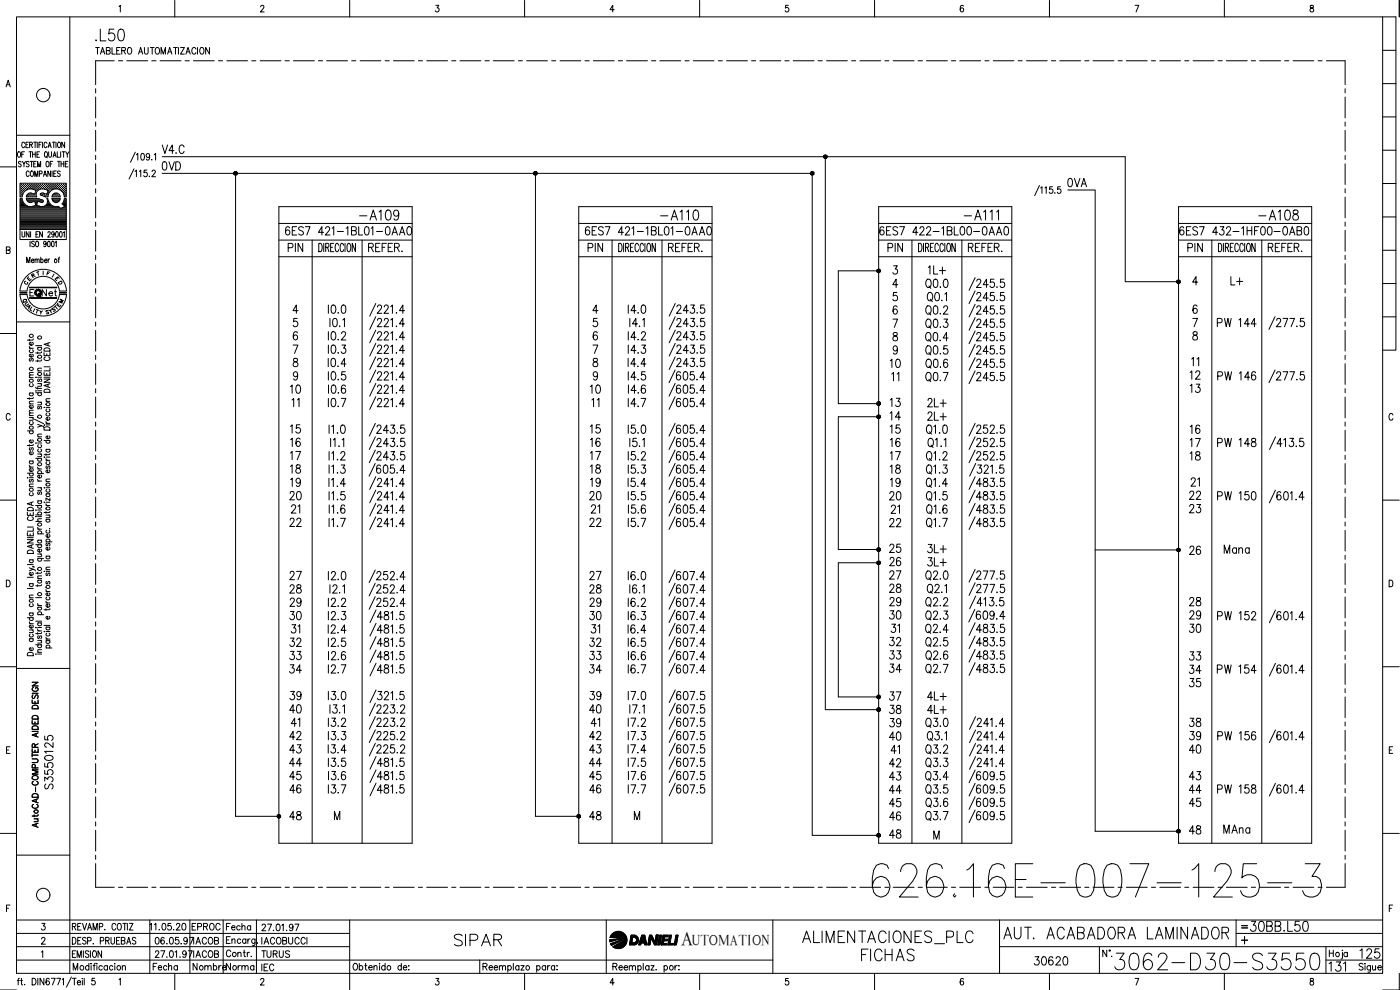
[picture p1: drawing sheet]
<svg xmlns="http://www.w3.org/2000/svg" width="420mm" height="297mm" viewBox="0 0 420 297" stroke-linecap="round" stroke-linejoin="round" font-family="sans-serif">
<defs><g id="words">
<text font-size="15" x="260.7" y="270.2">626.16E-007-125-3</text>
<text font-size="8.8" x="333.4" y="292.1">3062-D30-S3550</text>
<text font-size="7.5" x="239.5" y="284.3">ALIMENTACIONES_PLC</text>
<g font-size="7.1">
<text x="27.5" y="13.4">.L50</text>
<text x="135.1" y="285">SIPAR</text>
<text x="300.2" y="282.9">AUT. ACABADORA LAMINADOR</text>
<text x="257.2" y="289.6">FICHAS</text>
</g>
<g font-size="6.6">
<text x="106.5" y="67.4">-A109</text>
<text x="196.8" y="67.4">-A110</text>
<text x="288.2" y="67.4">-A111</text>
<text x="376.4" y="67.4">-A108</text>
<text x="373.9" y="280.8">30BB.L50</text>
</g>
<g font-size="6.2">
<text x="277.3" y="123.5">2L+</text>
<text x="86.1" y="139.3">17</text>
<text x="176" y="139.3">17</text>
<text x="265.6" y="159.5">22</text>
<text x="85.7" y="175.3">27</text>
<text x="175.7" y="175.3">27</text>
<text x="85.7" y="199.3">33</text>
<text x="175.7" y="199.3">33</text>
<text x="397.6" y="292.8">131</text>
<text x="406.8" y="288.6">125</text>
</g>
<text font-size="5.9" x="204.4" y="283.5">A</text>
<g font-size="5.7">
<text x="47.6" y="47.3">V4.C</text>
<text x="47.6" y="52.2">0VD</text>
<text x="319.3" y="57.1">0VA</text>
<text x="84.3" y="71.6">6ES7 421-1BL01-0AA0</text>
<text x="174.6" y="71.6">6ES7 421-1BL01-0AA0</text>
<text x="262.8" y="71.6">6ES7 422-1BL00-0AA0</text>
<text x="352.8" y="71.6">6ES7 432-1HF00-0AB0</text>
<text x="277.3" y="83.6">1L+</text>
<text x="368.3" y="86.8">L+</text>
<text x="276.6" y="95.6">Q0.2</text>
<text x="364.1" y="99.1">PW 144</text>
<text x="276.6" y="107.6">Q0.5</text>
<text x="266" y="111.5">10</text>
<text x="86.1" y="119.2">10</text>
<text x="176" y="119.2">10</text>
<text x="356" y="118.9">13</text>
<text x="356" y="115">12</text>
<text x="364.1" y="115.4">PW 146</text>
<text x="266" y="123.1">13</text>
<text x="86.1" y="131.2">15</text>
<text x="176" y="131.2">15</text>
<text x="266" y="131.2">15</text>
<text x="266" y="127.4">14</text>
<text x="277.3" y="127.4">2L+</text>
<text x="356" y="131.2">16</text>
<text x="86.1" y="135.1">16</text>
<text x="176" y="135.1">16</text>
<text x="266" y="135.1">16</text>
<text x="356" y="135.1">17</text>
<text x="364.1" y="135.1">PW 148</text>
<text x="86.1" y="143.2">18</text>
<text x="176" y="143.2">18</text>
<text x="266" y="143.2">18</text>
<text x="266" y="139.3">17</text>
<text x="356" y="139.3">18</text>
<text x="86.1" y="147.1">19</text>
<text x="176" y="147.1">19</text>
<text x="266" y="147.1">19</text>
<text x="356.3" y="147.1">21</text>
<text x="85.7" y="151.3">20</text>
<text x="86.1" y="155.2">21</text>
<text x="175.7" y="151.3">20</text>
<text x="176" y="155.2">21</text>
<text x="265.6" y="151.3">20</text>
<text x="266.3" y="155.2">21</text>
<text x="355.6" y="155.2">23</text>
<text x="355.6" y="151">22</text>
<text x="364.1" y="151.3">PW 150</text>
<text x="85.7" y="159.1">22</text>
<text x="175.7" y="159.1">22</text>
<text x="265.6" y="166.9">25</text>
<text x="277.3" y="167.2">3L+</text>
<text x="355.6" y="167.6">26</text>
<text x="366.2" y="167.2">Mana</text>
<text x="265.6" y="171.1">26</text>
<text x="277.3" y="171.1">3L+</text>
<text x="85.7" y="179.2">28</text>
<text x="175.7" y="179.2">28</text>
<text x="265.6" y="178.9">28</text>
<text x="265.6" y="175">27</text>
<text x="85.7" y="183.1">29</text>
<text x="175.7" y="183.1">29</text>
<text x="265.6" y="183.1">29</text>
<text x="355.6" y="183.1">28</text>
<text x="85.7" y="187.3">30</text>
<text x="86.1" y="191.2">31</text>
<text x="175.7" y="187.3">30</text>
<text x="176" y="191.2">31</text>
<text x="265.6" y="187">30</text>
<text x="266.3" y="190.9">31</text>
<text x="355.6" y="187">29</text>
<text x="355.6" y="190.9">30</text>
<text x="364.1" y="187.3">PW 152</text>
<text x="85.7" y="195.1">32</text>
<text x="175.7" y="195.1">32</text>
<text x="265.6" y="195.1">32</text>
<text x="85.7" y="203.2">34</text>
<text x="175.7" y="203.2">34</text>
<text x="265.6" y="202.8">34</text>
<text x="265.6" y="199">33</text>
<text x="276.6" y="203.2">Q2.7</text>
<text x="355.6" y="203.2">34</text>
<text x="355.6" y="199.3">33</text>
<text x="364.1" y="203.2">PW 154</text>
<text x="355.6" y="207.4">35</text>
<text x="85.7" y="215.2">40</text>
<text x="85.7" y="211.3">39</text>
<text x="175.7" y="215.2">40</text>
<text x="175.7" y="211.3">39</text>
<text x="265.6" y="215.2">38</text>
<text x="265.6" y="211.3">37</text>
<text x="277.3" y="215.2">4L+</text>
<text x="277.3" y="211.3">4L+</text>
<text x="86.1" y="219.1">41</text>
<text x="176" y="219.1">41</text>
<text x="265.6" y="219.4">39</text>
<text x="355.6" y="219.1">38</text>
<text x="85.7" y="223.3">42</text>
<text x="85.7" y="227.2">43</text>
<text x="175.7" y="223.3">42</text>
<text x="175.7" y="227.2">43</text>
<text x="265.6" y="223.3">40</text>
<text x="266.3" y="227.2">41</text>
<text x="355.6" y="227.2">40</text>
<text x="355.6" y="223.3">39</text>
<text x="364.1" y="223.3">PW 156</text>
<text x="85.7" y="231.1">44</text>
<text x="175.7" y="231.1">44</text>
<text x="265.6" y="231.4">42</text>
<text x="16.9" y="237.8" transform="rotate(-90 16.9 237.8)">S3550125</text>
<text x="85.7" y="239.2">46</text>
<text x="85.7" y="235.3">45</text>
<text x="175.7" y="239.2">46</text>
<text x="175.7" y="235.3">45</text>
<text x="265.6" y="239.2">44</text>
<text x="265.6" y="235.3">43</text>
<text x="355.6" y="239.2">44</text>
<text x="355.6" y="235.3">43</text>
<text x="364.1" y="239.2">PW 158</text>
<text x="265.6" y="243.4">45</text>
<text x="355.6" y="243.1">45</text>
<text x="85.7" y="247.3">48</text>
<text x="175.7" y="247.3">48</text>
<text x="265.6" y="247.3">46</text>
<text x="276.6" y="247.3">Q3.7</text>
<text x="355.6" y="251.5">48</text>
<text x="366.2" y="251.2">MAna</text>
<text x="265.6" y="252.6">48</text>
<text x="309" y="290.7">30620</text>
</g>
<g font-size="5.3">
<text x="360.5" y="111.1" transform="rotate(-90 360.5 111.1)">11</text>
<text x="270.6" y="115.4" transform="rotate(-90 270.6 115.4)">11</text>
<text x="90.7" y="123.1" transform="rotate(-90 90.7 123.1)">11</text>
<text x="180.6" y="123.1" transform="rotate(-90 180.6 123.1)">11</text>
<text x="56.8" y="292.5">Nombre</text>
<text x="66.7" y="292.5">Norma</text>
<text x="77.3" y="288.6">TURUS</text>
</g>
<g font-size="4.9">
<text x="11.3" y="90">Net</text>
<text x="56.4" y="280.1">EPROC</text>
<text x="66.7" y="280.1">Fecha</text>
<text x="56.8" y="284.3">IACOB</text>
<text x="77.3" y="284.3">IACOBUCCI</text>
</g>
<text font-size="4.4" x="207.7" y="283.5">UTOMATION</text>
<g font-size="4">
<text x="7.1" y="85.4">E</text>
<text x="16.2" y="86.4">D</text>
<text x="5.6" y="92.1">Q</text>
<text x="6.3" y="92.8">U</text>
<text x="6.7" y="93.8">A</text>
<text x="10.6" y="95.6">Y</text>
<text x="14.5" y="94.5">S</text>
<text x="16.6" y="92.1">M</text>
</g>
<g font-size="3.5">
<text x="12.7" y="83.6">F</text>
<text x="6" y="86.4">C</text>
<text x="371.5" y="279.8">=</text>
</g>
</g></defs>
<!-- layer: XR-FG100|CART -->
<g fill="none" stroke="#000" stroke-width=".3">
<path d="M5 5.1h410v286.9h-410zM21 5.1v286.9M35.7 2l.4-.4v2M52.5 .1v5M78.2 2.1l.3-.5 .5 .1 .2 .3-1.1 1.6h1.2M104.9 .1v5M130.8 1.6h.9l-.5 .8a.6 .6 0 0 1 .5 .9 .6 .6 0 0 1-1.1-.1M157.4 .1v5M184.3 2.9h-1.2l.8-1.3v2M210 .1v5M236.6 1.6h-.8l-.1 .8a.62 .62 0 0 1 .9 .1 .62 .62 0 0 1-.1 .9 .62 .62 0 0 1-.9-.2M262.5 .1v5"/>
<path d="M289.1 1.8l-.4-.2a1.12 1.12 0 0 0 .1 2 .59 .59 0 0 0 .4-.9 .59 .59 0 0 0-1-.1v.3M315 .1v5M340.7 1.6h1.1l-.8 2M367.5 .1v5M393.3 1.7v.5a.75 .75 0 0 1 .8 .5 .75 .75 0 0 1-.2 .9 .64 .64 0 0 1-.8-.7 .64 .64 0 0 1 .9-.5l.1-.7zM415 5.1h3.9v100h-3.9M415 15.1h3.9M419.9 .1v5M1.8 26.1l.7-2 .6 2M2.1 25.4h.8M415 35.1h3.9M415 25.1h3.9"/>
<path d="M0 50.1h5M5 40.6h16M5.5 45.6l.1-.1a.86 .86 0 0 1 .6 .9 .86 .86 0 0 1-.6 .8 1.2 1.2 0 0 1-.1-1.6zM6.1 56.9h.1M6.1 56.3h.1M6.1 55.7h.1M6.1 57.6h.1M6.1 58.2h.1M6.1 58.8h.1M6.1 59.8h.4M6.3 57.2h.2M6.3 56.6h.2"/>
<path d="M6.3 56h.2M6.3 55.3h.2M6.3 57.9h.2M6.3 58.5h.2M6.3 48.7a.41 .41 0 0 0-.6-.2 .41 .41 0 0 0 .1 .6l.3 .2a.43 .43 0 0 1 .1 .7 .43 .43 0 0 1-.7-.2M6.4 55.2v.2M6.4 55.9v.1M6.4 56.5v.2M6.4 57.1v.2M6.4 57.8v.1M6.4 58.4v.2M6.5 46.3h.5"/>
<path d="M6.6 59.6h-.6v9.3h13.9v-9.3h-.6l-.1 .7-.6 .9 .8 .7M6.6 56.3h.2M6.6 57.6h.2M6.7 59.6l.5 1.4 1 .8M6.7 56.8l.1 .1M6.7 55.6l.1 .1M6.7 58.1l.1 .1M6.7 56.2v.1M6.7 57.5v.1M6.7 48.4l.5 .8 .5-.8M6.9 57.2h.2M6.9 56.6h.2"/>
<path d="M6.9 56h.2M6.9 55.3h.2M7 55.2v.2M7 55.9v.1M7 56.5v.2M7 57.1v.2M7.2 49.2v.9M7.3 56.9h.1M7.3 56.3h.1M7.3 55.7h.1M7.3 45.5h-.8v1.7M7.3 55.6v.1"/>
<path d="M7.3 56.2v.1M7.3 56.8v.2M7.4 43l-.3-.3a.86 .86 0 0 0-.6 .8 .86 .86 0 0 0 .6 .8l.3-.4M7.6 56.6h.1M7.6 56h.1M7.6 55.3h.1M7.7 55.2v.2M7.7 55.9v.1M7.7 56.5v.2M7.8 43.4h.5M7.9 56.9h.1M7.9 56.3h.1"/>
<path d="M8 55.6v.1M8 56.2v.1M8 56.8v.1M8 59.8h3.6M8 58.8h.1M8.2 56.6h.2M8.2 56h.2M8.2 55.3h.2M8.2 58.5h.2M8.3 55.2v.2M8.3 55.9v.1M8.3 56.5v.2"/>
<path d="M8.3 58.4v.2M8.6 42.7h-.8v1.6h.8M8.6 56.3h.1M8.6 55.7h.1M8.6 58.8h.1M8.6 58.2h.1M8.6 55.6v.1M8.6 56.2v.1M8.6 58.7v.2M8.7 48.7l-.3-.3-.5 .3 .1 .4 .7 .5-.3 .5-.5-.3M8.7 45.5h.8M8.8 51.7a.47 .47 0 0 0-.6-.4 .47 .47 0 0 0-.3 .6v.4a.47 .47 0 0 0 .3 .6 .47 .47 0 0 0 .6-.3"/>
<path d="M8.8 56.6h.2M8.8 56h.2M8.8 55.3h.2M8.8 58.5h.2M8.9 43.4h.7v-.7h-.7v1.6M8.9 55.2v.2M8.9 55.9v.1M8.9 56.5v.1M8.9 58.4v.2M9.1 48.4h.8M9.1 45.5v1.7M9.2 56.3h.1"/>
<path d="M9.2 55.7h.1M9.2 58.2h.1M9.2 58.8h.1M9.2 55.6v.1M9.2 56.2v.1M9.2 58.1v.1M9.2 58.7v.2M9.3 43.4l.4 .9M9.4 51.3a.86 .86 0 0 1 .7 .8 .86 .86 0 0 1-.7 .8 1.14 1.14 0 0 1 0-1.6zM9.5 58h-.8M9.5 58l.9 .3 .4-1.2-.9-.3a2.51 2.51 0 0 0-3.2 2.3M9.5 56.6h.2"/>
<path d="M9.5 56h.2M9.5 55.3h.2M9.5 58.5h.2M9.5 48.4v1.7M9.6 55.2v.2M9.6 55.9v.1M9.6 56.5v.1M9.6 58.4v.2M9.8 46.3h.8M9.8 45.5v1.7M9.8 56.3h.1M9.8 58.8h.1"/>
<path d="M9.9 58.2h.1M9.9 55.6v.1M9.9 56.2v.1M9.9 58.7v.2M10.1 56.6h.2M10.1 56h.2M10.1 55.3h.2M10.1 58.5h.2M10.1 49.2h.5M10.1 42.7h.9M10.2 55.2v.2M10.2 55.9v.1"/>
<path d="M10.2 56.5v.2M10.2 58.4v.2M10.4 52.9v-1.6l.5 1.6 .4-1.6v1.6M10.5 56.9h.1M10.5 56.3h.1M10.5 55.7h.1M10.5 58.8h.1M10.5 55.6v.1M10.5 56.2v.1M10.5 56.8v.1M10.5 58.7v.2M10.5 42.7v1.6"/>
<path d="M10.6 58.2h.1M10.6 45.5v1.7M10.8 56.6h.1M10.8 56h.1M10.8 55.3h.1M10.8 55.2v.2M10.8 55.9v.1M10.8 56.5v.2M10.9 48.4h-.8v1.7h.8M10.9 57.2h.1M11.1 56.3h.1M11.1 46.3h.5"/>
<path d="M11.1 56.8l.1 .1M11.1 55.6l.1 .1M11.1 56.2v.1M11.2 42.7v1.6M11.3 50.1v-1.7l.4 1.7 .5-1.7v1.7M11.4 56.6h.2M11.4 56h.2M11.4 55.3h.2M11.5 55.2v.2M11.5 55.9v.1M11.5 56.5v.2M11.5 57.1a1.46 1.46 0 0 0-.4 2h-3.2l.2-.7 .6-.4"/>
<path d="M11.6 59.6h-3.7l.2 .6 .6 .4M11.6 59.6l.2 .1M11.7 43.4h.4M11.7 56.3h.2M11.7 55.7h.2M11.8 55.6v.1M11.8 56.2v.1M11.8 59.7l1 .3 .2 .4-.3 .3-1.4-.3-.3 1.2 .8 .2M11.8 52.1h.7v-.7l-.7-.1v1.6M11.9 45.5h-.8v1.7h.8M12 56.6h.2M12 56h.2"/>
<path d="M12 55.3h.2M12.1 55.2v.2M12.1 55.9v.1M12.1 56.5v.2M12.2 58.5l1 .4M12.4 56.3h.1M12.4 55.6l.1 .1M12.4 58.1l.1 .1M12.4 56.2v.1M12.4 42.7h-.7v1.6M12.7 56.6h.1M12.7 56h.1"/>
<path d="M12.7 55.3h.1M12.7 58.5h.1M12.7 42.7v1.6M12.7 55.2v.2M12.7 55.9v.1M12.7 56.5v.1M12.7 58.4v.2M13 56.3h.1M13 55.7h.1M13 58.2h.1M13 52.9l.5-1.6 .5 1.6M13 55.6v.1"/>
<path d="M13 56.2v.1M13 58.1v.1M13.1 58l-.3-.1a.42 .42 0 0 0-.6 .1 .42 .42 0 0 0 0 .5M13.2 52.4h.6M13.3 56.6h.2M13.3 56h.2M13.3 55.3h.2M13.3 58.5h.2M13.4 55.2v.2M13.4 55.9v.1M13.4 56.5v.2M13.4 58.4v.2"/>
<path d="M13.4 45.7l.3-.2a.86 .86 0 0 1 .6 .9 .86 .86 0 0 1-.6 .8l-.3-.4zM13.5 56.8l.9 .3-.3 1.2-1-.3M13.5 56.8l-1.1-.1-.9 .3M13.6 56.3h.2M13.6 58.8h.2M13.7 55.6l.1 .1M13.7 56.2v.1M13.7 58.7v.2M13.8 46.8l.4 .6M13.9 56.6h.2M13.9 56h.2M13.9 55.3h.2"/>
<path d="M13.9 58.5h.2M14 48.5l.1-.1a.86 .86 0 0 1 .7 .8 .86 .86 0 0 1-.7 .9 1.2 1.2 0 0 1-.1-1.6zM14 55.2v.2M14 55.9v.1M14 56.5v.2M14 58.4v.2M14.1 59.6h.3l.7 1.6M14.1 59.6a1.69 1.69 0 0 1-.4 1.9 1.69 1.69 0 0 1-1.9 .4M14.1 43a.47 .47 0 0 0-.6-.3 .47 .47 0 0 0-.3 .6v.4a.47 .47 0 0 0 .3 .6 .47 .47 0 0 0 .6-.4M14.3 58.8h.1M14.3 56.9h.1M14.3 56.3h.1"/>
<path d="M14.3 55.7h.1M14.3 58.2h.1M14.3 55.6v.1M14.3 56.2v.1M14.3 56.8v.2M14.3 58.1v.1M14.4 57.6h.1M14.4 44.3l.5-1.6 .5 1.6M14.6 57.2h.1M14.6 56.6h.1M14.6 56h.1M14.6 55.3h.1"/>
<path d="M14.6 45.5v1.2l.3 .5 .6-.5v-1.2M14.6 43.8h.6M14.6 57.8v.1M14.6 55.2v.2M14.6 55.9v.1M14.6 56.5v.2M14.6 57.1v.2M14.9 56.3h.1M14.9 56.8l.1 .1M14.9 55.6l.1 .1M14.9 56.2v.1M15 57.5a2.47 2.47 0 0 1 2.7-.7 2.47 2.47 0 0 1 1.6 2.3h.6v-4.1h-13.9v4.1h.6"/>
<path d="M15.1 49.2h.4M15.1 57.5l-.7 1.6h-.8l-.4-.2M15.2 51.3v1.6l-.8-1.6v1.6M15.2 56.6h.2M15.2 56h.2M15.2 55.3h.2M15.3 55.2v.2M15.3 55.9v.1M15.3 56.5v.2M15.5 56.3h.2M15.5 55.7h.2M15.6 56.8l-.1 .1"/>
<path d="M15.6 55.6v.1M15.6 56.2v.1M15.6 51.3v1.6M15.7 59.8h2.2M15.7 42.7h.9M15.8 48.4h-.7v1.7M15.8 56.6h.2M15.8 56h.2M15.8 55.3h.2M15.9 47.2l.5-1.7 .4 1.7M15.9 55.2v.2M15.9 55.9v.1"/>
<path d="M15.9 56.5v.2M16 58.3l-.4 .8h2.5a1.23 1.23 0 0 0-.9-1.1 1.23 1.23 0 0 0-1.3 .3M16 58.5l-.1 .1M16.1 46.6h.6M16.1 52.1h.5M16.1 42.7v1.6M16.2 56.3h.1M16.2 58.8h.1M16.2 55.6l.1 .1M16.2 56.2v.1M16.2 58.2h.1M16.2 58.7v.2"/>
<path d="M16.3 58.2h.1M16.5 56.6h.1M16.5 56h.1M16.5 55.3h.1M16.5 58.5h.1M16.6 55.2v.2M16.6 55.9v.1M16.6 56.5v.1M16.6 58.4v.2M16.8 56.3h.1M16.8 55.7h.1M16.8 58.2h.1"/>
<path d="M16.8 58.8h.1M16.8 42.7v1.6M16.8 55.6v.1M16.8 56.2v.1M16.8 58.1v.1M16.8 58.7v.2M16.9 51.3h-.8v1.6h.8M17.1 56.6h.2M17.1 56h.2M17.1 55.3h.2M17.1 58.5h.2M17.2 45.5v1.7h.7"/>
<path d="M17.2 55.2v.2M17.2 55.9v.1M17.2 56.5v.1M17.2 58.4v.2M17.3 48.4h.8M17.4 56.3h.2M17.4 55.7h.2M17.4 58.8h.2M17.5 42.7h.1a.86 .86 0 0 1 .6 .8 .86 .86 0 0 1-.6 .8 1.2 1.2 0 0 1-.1-1.6zM17.5 55.6v.1M17.5 56.2v.1M17.5 58.7v.2"/>
<path d="M17.7 48.4v1.7M17.7 56.6h.2M17.7 56h.2M17.7 55.3h.2M17.8 55.2v.2M17.8 55.9v.1M17.8 56.5v.2M18.1 51.5l-.6-.2-.3 .2 .1 .3a.7 .7 0 0 1 .6 1.1h-.4l-.3-.2M18.1 56.3h.1M18.1 56.8l.1 .1M18.1 55.6l.1 .1M18.1 56.2v.1"/>
<path d="M18.2 45.5v1.7M18.3 49.2h.8M18.3 48.4v1.7M18.4 56.6h.1M18.4 56h.1M18.4 55.3h.1M18.5 57.1v.1M18.5 55.2v.2M18.5 55.9v.1M18.5 56.5v.2M18.7 45.5h.8M18.7 56.9h.1"/>
<path d="M18.7 56.3h.1M18.7 55.7h.1M18.8 55.6v.1M18.8 56.2v.1M18.8 56.8v.2M18.8 57.5h.1M18.8 57.6h.1M19 57.2h.2M19 56.6h.2M19 56h.2M19 55.3h.2M19 57.9h.2"/>
<path d="M19.1 45.5v1.7M19.1 55.2v.2M19.1 55.9v.1M19.1 56.5v.2M19.1 57.1v.2M19.1 57.8v.1M19.1 48.4v1.7M19.3 56.3h.2M19.3 57.6h.2M19.3 58.8h.2M19.4 42.7v1.6l-.9-1.6v1.6M19.4 56.8l.1 .1"/>
<path d="M19.4 55.6l.1 .1M19.4 58.1l.1 .1M19.4 56.2v.1M19.4 57.5v.1M19.4 58.7v.2M19.4 59.8h.4M19.6 49.2h.5M19.6 57.2h.2M19.6 56.6h.2M19.6 56h.2M19.6 55.3h.2M19.6 57.9h.2"/>
<path d="M19.6 58.5h.2M19.7 45.5l.5 .8 .5-.8M19.7 55.2v.2M19.7 55.9v.1M19.7 56.5v.2M19.7 57.1v.2M19.7 57.8v.1M19.7 58.4v.2M20.2 46.3v.9M20.4 48.4h-.8v1.7h.8M415 55.1h3.9M415 45.1h3.9"/>
<path d="M1.9 75l1-.1 .1-.2-.1-.5-1-.1v2l1.1-.2v-.5l-.4-.4M6 68.9v3h13.9v-3M6.1 64.5h13.7M6.1 64.2h13.7M6.1 63.9h13.7M6.1 63.6h13.7M6.1 63.3h13.7M6.1 62.9h13.7M6.1 62.6h12.1M6.1 62.3h11.7M6.1 62h2.3M6.1 61.7h1.6"/>
<path d="M6.1 61.4h1.2M6.1 61h1M6.1 60.7h.8M6.1 60.4h.6M6.1 60.1h.5M6.1 64.8h13.7M6.1 65.2h13.7M6.1 65.5h13.7M6.1 65.8h13.7M6.1 66.1h13.7M6.1 66.4h13.7M6.1 66.7h13.7"/>
<path d="M6.1 67.1h13.7M6.1 67.4h13.7M6.1 67.7h13.7M6.1 68h13.7M6.1 68.4h13.7M6.1 68.7h13.7M6.6 69.5v1.4l.3 .2 .5-.2v-1.4M8 78.8v-1.6l.5 1.6 .5-1.6v1.6M8.1 60.1h4.5M8.4 60.4h1.7M8.7 60.7l.6 .1 1.1-.4 .3 1.2-1.3 .4-1.2-.2M8.7 69.5v1.6l-.8-1.6v1.6"/>
<path d="M9 72.4v1.6M9.2 69.5v1.6M9.4 78.2h.7l-.1-.4a.5 .5 0 0 0-.6 .5 .5 .5 0 0 0 .6 .5l.1-.2M9.8 62h2.1M10.3 72.6l-.3-.2-.5 .2 .1 .4 .6 .3 .1 .5-.3 .2-.5-.2M10.5 78l.3-.3 .3 .1v1M10.5 77.7v1.1M10.5 60.4h.7M10.6 60.7h.5M10.7 61h.3M10.7 61.7h.3M10.8 61.4h.2"/>
<path d="M10.8 70.3h.5M10.9 72.5l.1-.1a.86 .86 0 0 1 .6 .8 .86 .86 0 0 1-.6 .8 1.2 1.2 0 0 1-.1-1.5zM11.1 78l.3-.3 .3 .1 .1 1M11.6 69.5h-.8v1.6h.8M11.6 60.4h1.4M12.2 78l.2-.2a.46 .46 0 0 1 .6 .5 .46 .46 0 0 1-.8 .3M12.2 77.2v1.6M12.7 69.5v1.6l-.8-1.6v1.6M13.3 62h2.8M13.4 78.2h.7l-.1-.4a.46 .46 0 0 0-.6 .5 .46 .46 0 0 0 .7 .3M13.8 61.7h1.6M13.8 72.9l-.1 .4a.42 .42 0 0 1-.6-.5 .42 .42 0 0 1 .7-.2v1.1l-.3 .3-.4-.2"/>
<path d="M14.1 61.4h.9M14.3 61h.5M14.4 60.7h.2M14.4 69.9l.1-.3 .4-.1 .2 .5-.8 1.1h.9M14.4 60.4h.1M14.4 72.5l.2-.1a.96 .96 0 0 1 0 1.6l-.3-.3zM14.4 77.7v1.1M14.9 77.7l-.3 .1-.2 .4M15 61.2l.9 .6M15.6 72.5l.2-.1a.96 .96 0 0 1 0 1.6l-.3-.3zM15.8 60.1h2M15.9 61.8l.6 .2a1.45 1.45 0 0 1 1.8 .6l1-.6"/>
<path d="M15.9 60.3l.5 .3M16 60.3l-.4-.7h2.5l-.3 .6-.5 .4M16.1 60.4h1.4M16.3 70l-.2 .4a.42 .42 0 0 1-.6-.4 .42 .42 0 0 1 .7-.2v1.1l-.3 .2-.4-.2M16.4 60.7h.9M16.6 72.7l.3-.3v1.6M16.8 69.6l.2-.1a.96 .96 0 0 1 0 1.6l-.3-.2zM17.4 77.7h.5M17.9 77.2l-.3 .3v1.3M18 69.6l.2-.1a.96 .96 0 0 1 0 1.6l-.3-.2zM18.4 62.6h1.4M18.9 61h.9"/>
<path d="M18.9 62.3h.9M18.9 61.4h.9M19 69.8l.3-.3v1.6M19 60.7h.8M19.2 61.7h.6M19.2 60.4h.6M19.3 60.1h.5M19.5 62h.3M415 75.1h3.9M415 65.1h3.9M5 96.6h16M6 88.3a7 7 0 0 0 7 6.5 7 7 0 0 0 7-6.5"/>
<path d="M6 87.3a7 7 0 0 1 7-6.5 7 7 0 0 1 7 6.5M8.1 88.3a4.9 4.9 0 0 0 4.9 4.4 4.9 4.9 0 0 0 4.8-4.4M8.1 87.3a4.9 4.9 0 0 1 4.9-4.4 4.9 4.9 0 0 1 4.8 4.4M8.9 89.3h8.1M8.9 89.5h8.1M8.9 86.3h8.1M8.9 86.2h8.1M9 89.4h7.9M9 86.3h7.9M10.2 86.9h-1.2v1.9M11.6 81.5l-.6 .2M415 95.1h3.9"/>
<path d="M415 85.1h3.9M0 100.1h5M8.8 103.9l.1 .4 .4 .2M8.8 101.8v.5M8.8 119.3v.5M8.8 117.9h1.2M8.8 113.3h1.2M8.8 104.5h1.2M9.1 117.9a.49 .49 0 0 0-.1 .7 .49 .49 0 0 0 .8 0 .49 .49 0 0 0-.1-.7M9.1 115.1a.51 .51 0 0 0-.1 .8 .51 .51 0 0 0 .8 0 .51 .51 0 0 0-.1-.8M9.1 107.6l-.3 .3 .1 .4h.3l.3-.7h.2l.3 .3-.3 .5M9.1 105l-.2 .1a.52 .52 0 0 0 .5 .7 .52 .52 0 0 0 .3-.8"/>
<path d="M9.7 106.3l.2 .1a.53 .53 0 0 1-.5 .7 .53 .53 0 0 1-.4-.8h.3v.8M9.7 102.7a.5 .5 0 0 1 .1 .7 .5 .5 0 0 1-.7 0 .5 .5 0 0 1 0-.7h.2v.9M10 119.2l-.1 .3-1.7 .1M10 112.5l-1.1 .1-.1 .4 .3 .3M10 111.7l-1.1 .1-.1 .4 .3 .3M10 101.7l-.3 .4h-1.5M10.7 117.2h.2zM10.7 116.1l.3 .4h1.5M10.7 113.2h.2zM10.7 117.8h1.8M10.7 103.7h1.8M11.3 105.6v.5"/>
<path d="M11.3 108v.5M11.3 116.2v.5M11.3 113.2h1.2M11.3 117.2h1.2M11.3 115.1h1.2M11.3 111.3h1.2M11.3 104.2h1.2M11.6 117.8a.51 .51 0 0 0-.1 .8 .51 .51 0 0 0 .8 0 .51 .51 0 0 0-.1-.8M11.6 113.7l-.3 .3 .1 .4h.3l.3-.6 .2-.1 .3 .3-.3 .5M11.6 104.2a.51 .51 0 0 0-.1 .7 .51 .51 0 0 0 .8 0 .51 .51 0 0 0-.1-.7M12.1 115.1l.4 .3-.1 .4-1.1 .1M12.5 110.5l-1.1 .1-.1 .3 .3 .4"/>
<path d="M12.5 107.9l-.4 .4h-1.4M12.5 105.5l-.4 .4h-1.4M13.2 113.7h1.8l-1.8 1h1.8M13.2 111.7v.9h1.8v-.9M13.2 105.8v.9h1.8v-.9M13.2 113.2h1.8M13.2 110.1h1.8M13.3 117a.96 .96 0 0 1 1.1-.2 .96 .96 0 0 1 .6 .9h-1.8zM13.5 104.5a.95 .95 0 0 1 1-.1 .95 .95 0 0 1 .5 1h-1.8zM13.6 107.1a.54 .54 0 0 0-.4 .7 .54 .54 0 0 0 .7 .4h.4a.54 .54 0 0 0 .7-.4 .54 .54 0 0 0-.4-.7M14.1 106.2v.5M14.1 112v.6"/>
<path d="M14.4 103v.7M14.4 115.3v.8M15 119.6l-1.1 .1-.1 .3 .3 .4M15 115.1l-1.8 .6 1.8 .6M15 110.4v.9h-1.8M15 102.8l-1.8 .5 1.8 .6M3 124.5a.61 .61 0 0 0-.7-.4 .61 .61 0 0 0-.4 .7v.5a.61 .61 0 0 0 .4 .7 .61 .61 0 0 0 .7-.4M8.2 129.3h1.8M8.8 139.6l.1 .3 .4 .3M8.8 138.3h1.2M8.8 133.4v.5M8.8 125.3h1.2"/>
<path d="M8.8 124.7h1.2M8.8 121.2h1.2M9.1 138.3a.49 .49 0 0 0-.1 .7 .49 .49 0 0 0 .8 0 .49 .49 0 0 0-.1-.7M9.1 134.3l-.3 .3 .1 .4h.3l.3-.6 .2-.1 .3 .3-.3 .5M9.1 129.3a.51 .51 0 0 0-.1 .7 .51 .51 0 0 0 .8 0 .51 .51 0 0 0-.1-.7M9.1 126.5a.51 .51 0 0 0-.1 .8 .51 .51 0 0 0 .8 0 .51 .51 0 0 0-.1-.8M9.7 125.3l.3 .3-.1 .4-1.1 .1M9.7 135.5a.5 .5 0 0 1 .1 .8 .5 .5 0 0 1-.7 0 .5 .5 0 0 1 0-.8h.2v.9M9.7 132a.5 .5 0 0 1 .1 .7 .5 .5 0 0 1-.7 0 .5 .5 0 0 1 0-.7h.2v.9M9.7 121.7a.51 .51 0 0 1 0 .7 .51 .51 0 0 1-.7 0 .51 .51 0 0 1 0-.7h.3v.8M10 133.3l-.3 .4h-1.5M10 123.9l-1.1 .1-.1 .3 .3 .4"/>
<path d="M10 123.1l-1.1 .1-.1 .3 .3 .4M10 120.4l-1.1 .1-.1 .3 .3 .4M10.4 125.8l2.7 1.3M10.7 132.9h.2zM10.7 137.5h1.8M11.3 127.3l1.2 .4-1.2 .5M11.3 136.2h1.2M11.3 132.9h1.2M11.3 131h1.2M11.3 120.7h1.2M11.6 137.5a.49 .49 0 0 0-.1 .7 .49 .49 0 0 0 .7 0 .49 .49 0 0 0 0-.7M11.6 134.7a.51 .51 0 0 0-.1 .8 .51 .51 0 0 0 .8 0 .51 .51 0 0 0-.1-.8"/>
<path d="M11.6 133.4a.51 .51 0 0 0-.1 .8 .51 .51 0 0 0 .8 0 .51 .51 0 0 0-.1-.8M11.6 121.9l-.3 .3 .1 .5h.3l.3-.7 .2-.1 .3 .3-.3 .5M12.1 136.2l.4 .4-.1 .3-1.1 .1M12.1 120.7l.4 .4-.1 .3-1.1 .1M12.5 130.2l-1.1 .1-.1 .4 .3 .3M12.5 127.7l.5 .3 .1 .3M13.2 137.1h.2zM13.2 127.5h.2zM13.2 122.2h.2zM13.2 132.2h1.8M13.3 128.3a.96 .96 0 0 1 1.1-.2 .96 .96 0 0 1 .6 1h-1.8zM13.8 137.6l.1 .3 .4 .2"/>
<path d="M13.8 126.4l.1 .4 .4 .2M13.8 136.1v.5M13.8 138.1h1.2M13.8 137.1h1.2M13.8 134.8h1.2M13.8 127.5h1.2M13.8 127h1.2M13.8 122.2h1.2M13.8 120.4h1.2M14.1 139.8l-.3 .3 .3 .5 .4-.7h.4l.1 .4-.3 .3M14.1 138.5l-.2 .2a.52 .52 0 0 0 .5 .7 .52 .52 0 0 0 .3-.9M14.1 134.8l-.2 .1a.52 .52 0 0 0 .5 .8 .52 .52 0 0 0 .3-.9"/>
<path d="M14.1 132.2l-.2 .1a.52 .52 0 0 0 .5 .7 .52 .52 0 0 0 .3-.8M14.1 124l-.2 .1a.51 .51 0 0 0 .6 .7 .51 .51 0 0 0 .2-.8M14.1 122.7a.49 .49 0 0 0-.1 .7 .49 .49 0 0 0 .7 0 .49 .49 0 0 0 0-.7M14.7 130.8l.2 .2a.52 .52 0 0 1-.5 .7 .52 .52 0 0 1-.4-.8l.3-.1v.8M14.7 125.3l.2 .1a.52 .52 0 0 1-.5 .7 .52 .52 0 0 1-.4-.8h.3v.8M15 136.1l-.4 .3h-1.4M418 124.5a.61 .61 0 0 0-.7-.4 .61 .61 0 0 0-.4 .7v.5a.61 .61 0 0 0 .4 .7 .61 .61 0 0 0 .7-.4M0 150.1h5M8.2 159.8v1h1.8v-1M8.2 153.7v.9h1.8v-.9M8.2 143.3h.2zM8.2 158.1h1.8"/>
<path d="M8.2 142h1.8M8.3 152.5a.96 .96 0 0 1 1.1-.2 .96 .96 0 0 1 .6 .9h-1.8zM8.6 155.1a.56 .56 0 0 0-.4 .6 .56 .56 0 0 0 .7 .5h.4a.56 .56 0 0 0 .7-.5 .56 .56 0 0 0-.4-.6M8.8 146h1.2M8.8 143.3h1.2M8.8 140.2h1.2M9.1 147.9a.51 .51 0 0 0-.1 .7 .51 .51 0 0 0 .8 0 .51 .51 0 0 0-.1-.7M9.1 143.8l-.3 .3 .1 .5h.3l.3-.7 .2-.1 .3 .3-.3 .5M9.1 142a.49 .49 0 0 0-.1 .7 .49 .49 0 0 0 .8 0 .49 .49 0 0 0-.1-.7M9.1 154v.6M9.4 150.8v.7M9.7 140.6a.5 .5 0 0 1 .1 .7 .5 .5 0 0 1-.7 0 .5 .5 0 0 1 0-.7h.2v.9"/>
<path d="M10 158.5v.9h-1.8M10 150.6l-1.8 .6 1.8 .5M10 145.2l-1.1 .1-.1 .4 .3 .3M10.7 155h.2zM10.7 153h.2zM10.7 151.7h1.8M10.7 156.4h1.8M10.7 154.5h1.8M11.3 158.2l.1 .4 .4 .2M11.3 143.8l.1 .3 .4 .2M11.3 140.2l.1 .3 .4 .2M11.3 146.3h1.2"/>
<path d="M11.3 158.8h1.2M11.3 155h1.2M11.3 153h1.2M11.3 150.3h1.2M11.3 144.3h1.2M11.3 142.1h1.8M11.3 140.7h1.2M11.6 154.5a.51 .51 0 0 1-.1-.7 .51 .51 0 0 1 .8 0 .51 .51 0 0 1-.1 .7M11.6 151.7l-.2 .1a.52 .52 0 0 0 .5 .7 .52 .52 0 0 0 .3-.8M11.6 150.3a.51 .51 0 0 0-.1 .7 .51 .51 0 0 0 .8 0 .51 .51 0 0 0-.1-.7M11.6 147.6l-.3 .3 .3 .5 .4-.8h.4l.1 .5-.3 .3M11.6 142.1a.51 .51 0 0 1-.1-.7 .51 .51 0 0 1 .8 0 .51 .51 0 0 1-.1 .7"/>
<path d="M12.1 146.3l.4 .4-.1 .4h-1.1M12.2 142.5a.5 .5 0 0 1 .1 .8 .5 .5 0 0 1-.7 0 .5 .5 0 0 1 0-.8h.2v.9M12.5 155.6l-1.1 .1-.1 .4 .3 .3M13.2 150.7h.2zM13.2 146.3h.2zM13.8 151.1l.1 .4 .4 .2M13.8 153.5v.5M13.8 155.8h1.2M13.8 154.5h1.2M13.8 151.7h1.2M13.8 150.7h1.2M13.8 148.2h1.2"/>
<path d="M13.8 146.3h1.2M13.8 144.5h1.2M14.1 159.1a.49 .49 0 0 0-.1 .7 .49 .49 0 0 0 .7 0 .49 .49 0 0 0 0-.7M14.1 155.8l-.2 .2a.51 .51 0 0 0 .6 .7 .51 .51 0 0 0 .2-.9M14.1 148.2a.49 .49 0 0 0-.1 .7 .49 .49 0 0 0 .7 0 .49 .49 0 0 0 0-.7M14.1 146.8l-.2 .2a.52 .52 0 0 0 .5 .7 .52 .52 0 0 0 .3-.9M14.6 154.5l.4 .4-.1 .4h-1.1M14.7 141l.2 .1a.52 .52 0 0 1-.5 .8 .52 .52 0 0 1-.4-.8l.3-.1v.8M14.9 158.6l-.1 .1M15 153.4l-.4 .4h-1.4M15 149.4v.8l-1.2-.8v.8M15 143.7l-1.1 .1-.1 .4 .3 .3"/>
<path d="M415 150.1h4.9M1.9 174.1a1.01 1.01 0 0 1 1.2 1 1.01 1.01 0 0 1-1.2 1zM8.2 161.9h1.8l-1.8 1h1.8M8.2 176.6h1.8M8.2 173.2h1.8M8.2 169.4h1.8M8.2 161.3h1.8M8.3 165.3a.96 .96 0 0 1 1.1-.2 .96 .96 0 0 1 .6 1h-1.8zM8.8 170.4l1.2 .4-1.2 .5M8.8 179.4h1.2M8.8 175.1h1.2M8.8 168h1.2"/>
<path d="M9.1 175.1a.49 .49 0 0 0-.1 .7 .49 .49 0 0 0 .8 0 .49 .49 0 0 0-.1-.7M9.1 168a.51 .51 0 0 0-.1 .7 .51 .51 0 0 0 .8 0 .51 .51 0 0 0-.1-.7M9.1 160.2v.6M9.4 163.6v.7M9.7 171.8l.2 .1a.53 .53 0 0 1-.5 .7 .53 .53 0 0 1-.4-.8h.3v.8M9.9 170v.2v-.2l.4 .2M10 178.5l-1.1 .1-.1 .4 .3 .4M10 170.8l.5 .2 .1 .3M10 163.4l-1.8 .5 1.8 .6M10.7 179.3h1.8M10.7 163.4h1.8M11.3 171.7v.5"/>
<path d="M11.3 175.5v.5M11.3 174.1h1.2M11.3 173.6h1.2M11.3 167.5h1.8M11.3 166.2h1.2M11.3 162.1h1.2M11.3 160.2h1.8M11.6 174.1a.49 .49 0 0 0-.1 .7 .49 .49 0 0 0 .7 0 .49 .49 0 0 0 0-.7M11.6 167.5a.49 .49 0 0 0-.1 .7 .49 .49 0 0 0 .7 0 .49 .49 0 0 0 0-.7M11.6 163.4a.51 .51 0 0 0-.1 .8 .51 .51 0 0 0 .8 0 .51 .51 0 0 0-.1-.8M11.6 162.1a.49 .49 0 0 0-.1 .7 .49 .49 0 0 0 .7 0 .49 .49 0 0 0 0-.7M11.6 160.2a.51 .51 0 0 1-.1-.8 .51 .51 0 0 1 .8 0 .51 .51 0 0 1-.1 .8"/>
<path d="M12.1 166.2l.4 .4-.1 .3-1.1 .1M12.2 164.7a.5 .5 0 0 1 .1 .8 .5 .5 0 0 1-.7 0 .5 .5 0 0 1 0-.8h.2v.9M12.5 175.4l-.4 .4h-1.4M12.5 172.8h-1.1l-.1 .4 .3 .4M12.5 171.6l-.4 .4h-1.4M13.2 171.4h.2zM13.2 168.3h1.8M13.8 176.9l.1 .4 .4 .2M13.8 177.5h1.2M13.8 171.4h1.2M13.8 170.9h1.2M13.8 166.9h1.2"/>
<path d="M13.8 162.6h1.8M14.1 179.1a.49 .49 0 0 0-.1 .7 .49 .49 0 0 0 .7 0 .49 .49 0 0 0 0-.7M14.1 174.4l-.3 .3 .1 .5h.3l.3-.7 .2-.1 .3 .3-.3 .5M14.1 171.9l-.3 .3 .3 .5 .4-.7h.4l.1 .4-.3 .3M14.1 166.9l-.2 .1a.52 .52 0 0 0 .5 .7 .52 .52 0 0 0 .3-.8M14.1 163l-.3 .3 .3 .5 .4-.7h.4l.1 .4-.3 .3M14.1 162.6a.49 .49 0 0 1-.1-.7 .49 .49 0 0 1 .7 0 .49 .49 0 0 1 0 .7M14.7 177.9a.49 .49 0 0 1 0 .7 .49 .49 0 0 1-.6 0 .49 .49 0 0 1-.1-.6l.3-.1v.8M14.7 164.2l.2 .1a.53 .53 0 0 1-.5 .8 .53 .53 0 0 1-.4-.9h.3v.8M14.7 160.4l.2 .1a.52 .52 0 0 1-.5 .7 .52 .52 0 0 1-.4-.7l.3-.1v.8M15 170.2l-1.1 .1-.1 .3 .3 .3M416.9 174.1a1 1 0 0 1 1.1 1 1 1 0 0 1-1.1 1z"/>
<path d="M8.2 185.3h1.8M8.3 196a.96 .96 0 0 1 1.1-.2 .96 .96 0 0 1 .6 1h-1.8zM8.8 186.5l.1 .4 .4 .2M8.8 191.6h1.2M8.8 189h1.2M8.8 187.1h1.2M8.8 183.9h1.2M9.1 191.6a.51 .51 0 0 0-.1 .8 .51 .51 0 0 0 .8 0 .51 .51 0 0 0-.1-.8M9.1 190.3a.49 .49 0 0 0-.1 .7 .49 .49 0 0 0 .8 0 .49 .49 0 0 0-.1-.7M9.1 185.3a.49 .49 0 0 0-.1 .7 .49 .49 0 0 0 .8 0 .49 .49 0 0 0-.1-.7M9.1 183.9a.51 .51 0 0 0-.1 .8 .51 .51 0 0 0 .8 0 .51 .51 0 0 0-.1-.8M9.1 181.2l-.2 .1a.52 .52 0 0 0 .5 .7 .52 .52 0 0 0 .3-.8"/>
<path d="M9.7 189l.3 .4-.1 .4h-1.1M9.7 194.3a.5 .5 0 0 1 .1 .8 .5 .5 0 0 1-.7 0 .5 .5 0 0 1 0-.8h.2v.9M9.7 187.6a.5 .5 0 0 1 .1 .7 .5 .5 0 0 1-.7 0 .5 .5 0 0 1 0-.7h.2v.9M10.7 196.2h.2zM10.7 188.3h.2zM10.7 193.4h1.8M10.7 186.4h1.8M11.3 188.7l.1 .4 .4 .2M11.3 181.1l.1 .3 .4 .3M11.3 189.8v.5M11.3 196.2h1.2M11.3 195.7h1.2"/>
<path d="M11.3 192.1h1.2M11.3 189.3h1.2M11.3 188.3h1.2M11.3 186.9h1.2M11.3 184.4h1.8M11.3 182.2h1.2M11.3 181.7h1.2M11.6 193.4a.51 .51 0 0 0-.1 .8 .51 .51 0 0 0 .8 0 .51 .51 0 0 0-.1-.8M11.6 190.8l-.3 .3 .3 .5 .4-.8h.4l.1 .5-.3 .3M11.6 186.9a.51 .51 0 0 0-.1 .7 .51 .51 0 0 0 .8 0 .51 .51 0 0 0-.1-.7M11.6 184.4a.51 .51 0 0 1-.1-.7 .51 .51 0 0 1 .8 0 .51 .51 0 0 1-.1 .7M11.6 182.2a.49 .49 0 0 0-.1 .7 .49 .49 0 0 0 .7 0 .49 .49 0 0 0 0-.7"/>
<path d="M12.1 192.1l.4 .4-.1 .4h-1.1M12.5 194.9l-1.1 .1-.1 .4 .3 .3M12.5 189.8l-.4 .3h-1.4M13.2 189.5h.2zM13.2 187.6h1.8M13.8 191.2l.1 .3 .4 .3M13.8 180.4l.1 .3 .4 .2M13.8 194.4h1.8M13.8 192.2h1.2M13.8 191.8h1.2M13.8 189.5h1.2M13.8 188.2h1.2"/>
<path d="M13.8 182.7v.5M13.8 180.9h1.2M14.1 194.4a.49 .49 0 0 1-.1-.7 .49 .49 0 0 1 .7 0 .49 .49 0 0 1 0 .7M14.1 192.2l-.2 .1a.52 .52 0 0 0 .5 .8 .52 .52 0 0 0 .3-.9M14.1 190l-.2 .1a.52 .52 0 0 0 .5 .7 .52 .52 0 0 0 .3-.8M14.1 188.2l-.2 .1a.52 .52 0 0 0 .5 .7 .52 .52 0 0 0 .3-.8M14.7 184.9a.49 .49 0 0 1 0 .7 .49 .49 0 0 1-.6 0 .49 .49 0 0 1-.1-.6l.3-.1v.8M14.7 181.3l.2 .2a.52 .52 0 0 1-.5 .7 .52 .52 0 0 1-.4-.8l.3-.1v.9M15 182.6l-.4 .4h-1.4M0 200.1h5M5 200.6h16M9.7 216.2v1h1.7v-1"/>
<path d="M9.7 210v1h1.7v-1M9.7 204.7h1.7l-1.7 1.1h1.7M9.7 219.4h1.7M9.7 208h1.7M9.7 218a.97 .97 0 0 1 1.2-.2 .97 .97 0 0 1 .5 1h-1.7zM9.7 215a.97 .97 0 0 1 1.2-.3 .97 .97 0 0 1 .5 1.1h-1.7zM9.7 211.9a.95 .95 0 0 1 1.2-.3 .95 .95 0 0 1 .5 1.1h-1.7zM9.9 208.5l-.2 .4 .2 .7 .4-.2 .6-.9h.3l.2 .4-.2 .7M10.1 206.3a.59 .59 0 0 0-.4 .7 .59 .59 0 0 0 .6 .4h.5a.58 .58 0 0 0 .6-.6 .58 .58 0 0 0-.6-.5v.4M10.5 210.4v.6M10.5 216.6v.6M11.4 219.9l-1.7 .6 1.7 .6"/>
<path d="M415 200.1h4.9M1.9 225h.7M3 224.1h-1.1v1.9h1.1M9.7 227.7h1.2l.5 .5-.2 .5-1.5 .1M9.7 224.7v1h1.7M9.7 226.6h1.7M9.7 226v1.1M9.7 238.4a.97 .97 0 0 1 1.2-.2 .97 .97 0 0 1 .5 1h-1.7zM9.7 233a.87 .87 0 0 1 1.1-.3 .87 .87 0 0 1 .5 .9 .87 .87 0 0 1-1 .4 .87 .87 0 0 1-.6-1zM10.1 234.4a.59 .59 0 0 0-.4 .7 .59 .59 0 0 0 .6 .5h.5a.59 .59 0 0 0 .6-.5 .59 .59 0 0 0-.4-.7M10.5 224.2l-.1-.9-.6-.1-.1 1h1.7M10.6 230.4l-.1-.9-.7-.1-.1 1h1.7"/>
<path d="M10.8 239.9v.8M11.4 239.6l-1.7 .7 1.7 .6M11.4 231h-1.7l1.7 .6-1.7 .7h1.7M416.9 225h.7M418 224.1h-1.1v1.9h1.1M0 250h5M5 256.6h16M10.1 241.4a.59 .59 0 0 0-.4 .7 .59 .59 0 0 0 .6 .4h.5a.59 .59 0 0 0 .6-.4 .59 .59 0 0 0-.4-.7M10.2 245.7h1.2M10.2 244.5v.6M10.8 247.2v.8M11.1 245.7l.3 .4-.1 .4h-1.1"/>
<path d="M11.4 247l-1.7 .6 1.7 .6M11.4 244.4l-.3 .4h-1.4M415 250h4.9M1.9 272.5h.7M3 271.6h-1.1v1.9M5 276h410M45 276v16M57 276v16M67 276v16M77 276v16M104.9 276v21M181.9 276v16"/>
<path d="M184.1 279.9h3M184.3 279.8h2.6M184.5 279.7h2.1M185 279.6h1.2M231.9 276v16M300 276v16M416.9 272.5h.7M418 271.6h-1.1v1.9M0 297h5M5 280.1h99.9M5 284h99.9M5 288.1h226.9"/>
<path d="M5.2 294.2h.6M5.8 293.5l-.3 .4v1.6M6.2 294.2h.5M6.4 293.5v1.6l.4 .4M7.4 295.3l.1 .1M9.7 293.5a1.01 1.01 0 0 1 1.1 1 1.01 1.01 0 0 1-1.1 1zM11.3 293.5v2M13.2 293.5v2l-1.2-2v2M14.8 293.8l-.4-.3a1.12 1.12 0 0 0 0 2 .56 .56 0 0 0 .5-.5 .56 .56 0 0 0-.5-.6 .56 .56 0 0 0-.6 .4M15.4 293.5h1.2l-.9 2M17 293.5h1.2l-.8 2M18.7 293.9l.3-.4v2"/>
<path d="M21.4 293.1l-1.5 3.1M21.7 293.5h1.2M22.3 293.5v2M23.2 294.8h1l-.2-.5a.58 .58 0 0 0-.8 .6 .58 .58 0 0 0 1 .3M24.7 293.5v.2zM24.7 294.2v1.3M25.3 293.5v2M28.4 293.5h-.8v.9a.63 .63 0 0 1 .9 0 .63 .63 0 0 1-.1 .9 .63 .63 0 0 1-.9-.2M35.7 293.9l.4-.3v2M52.5 292v5M78.2 294l.3-.4 .5 .1 .2 .2-1.1 1.7h1.2M130.8 293.6h.9l-.5 .7a.6 .6 0 0 1 .5 1 .6 .6 0 0 1-1.1-.1"/>
<path d="M144 288.1v3.9M157.4 292v5M183 282.1h1.8M183 282.2h1.3M183 282.4h.8M183 282.5h.3M183 282.6v-.6l3.1-.3-3.1 .9M183.1 282h2.2M183.1 281.3h4.6M183.1 281.2h4.9M183.2 281h4.7M183.2 280.9h4.7"/>
<path d="M183.2 283.2h1.3M183.3 283.3h.9M183.3 280.7h4.5M183.3 283.4h.6M183.4 280.6h4.3M183.4 283.6h.2M183.5 280.5h4.1M183.5 283.6l-.3-.4 3.2-1.2 .2 .2-3.1 1.5M183.5 283h1.3M183.6 280.4h3.9M183.6 280.3a2.57 2.57 0 0 1 4.4 .9l-2 .3-.2-.2h-2.8zM183.7 280.2h3.7"/>
<path d="M183.9 280.1h3.3M183.9 282.9h1.1M184 284.1h3.1M184.1 281.8h1.7M184.1 284h3.2M184.1 284.3h2.8M184.3 282.8h1M184.3 294.9h-1.2l.8-1.3v2M184.3 283.9h3.2M184.4 284.4h2.3M184.5 283.7h3M184.7 282.6h.9"/>
<path d="M184.7 284.6h1.7M184.8 283.6h2.9M185 282.5h.9M185 283.4h2.7M185 281.7h1.1M185.3 283.3h2.5M185.4 282.4h.8M185.5 283.2h2.4M185.7 283h2.3M185.8 282.2h.7M185.9 281.4h.7M186 282.9h2"/>
<path d="M186.1 282.1h.4M186.2 282.8h1.8M186.2 281.8l1.2-.2-1 .3zM186.3 281.8h.4M186.4 282.6h1.7M186.5 281.7h.6M186.7 282.5h1.4M186.7 282.2h1.4M186.9 282.1h1.3M186.9 282.4h1.2M186.9 281.4h.4M187 281.5h.2"/>
<path d="M187.2 282h1M187.4 281.8h.7M187.6 281.5h.5M187.7 281.7h.4M188.1 281.4a2.64 2.64 0 0 1-1.1 2.8 2.64 2.64 0 0 1-3.1-.1l3-1.7-.2-.2 1.3-.8M188.9 283.3h2.1M188.9 283.4h1.8M189 283h2.3M189 283.2h2.1M189 282.8h.6M189 282.9h2.3M189.1 282.6h.6"/>
<path d="M189.1 282.4h.6M189.1 282.5h.6M189.1 282.1h.6M189.1 282.2h.6M189.2 282h.6M189.2 281.8h.6M189.2 281.7h.6M189.2 281.5h.6M189.3 281.4h.6M189.3 281.3h2.1M189.3 281.2h2M189.3 281h1.9"/>
<path d="M189.4 280.9h1.7M189.4 280.7h1.5M189.4 280.6h1.2M189.9 281.3l-.3 1.6h.8M190.4 281.3a.78 .78 0 0 1 .7 .7 .78 .78 0 0 1-.7 .8M190.4 280.6a1.52 1.52 0 0 1 1.2 1.5 1.52 1.52 0 0 1-1.2 1.4h-1.5l.5-2.9h1M190.6 282.8h.8M190.7 281.4h.8M190.8 282.6h.7M190.9 281.5h.6M190.9 282.5h.7M191 281.7h.6"/>
<path d="M191 282.4h.6M191 281.8h.6M191 282.2h.6M191.1 282.1h.5M191.1 282h.5M191.6 283.4h.7M191.7 283.3h.6M191.8 283.2h.6M191.8 283h.6M191.9 282.9h2.1M191.9 282.8h2.1M191.9 282.6h2"/>
<path d="M192 282.5h1.9M192 282.4h.7M192.1 282.2h.6M192.1 282.1h.6M192.2 282h.6M192.2 281.8h.6M192.2 281.7h.7M192.3 281.5h.6M192.3 281.4h.7M192.4 281.3h1.2M192.4 281.2h1.2M192.5 281h1.1"/>
<path d="M192.5 280.9h1M192.6 280.7h.9M192.6 280.6h.9l.6 2.9h-.6l-.1-.6h-1l-.2 .6h-.6zM192.6 280.6h.9M193 281.2l.3 1.2h-.7zM193 281.4h.7M193.1 281.5h.6M193.1 281.8h.7M193.1 281.7h.6M193.2 282h.6M193.2 282.1h.6M193.2 282.2h.6"/>
<path d="M193.3 282.4h.6M193.4 283h.6M193.4 283.2h.6M193.5 283.3h.6M193.5 283.4h.6M194.5 283.3h.6M194.5 283.4h.6M194.5 283h.7M194.5 283.2h.6M194.6 282.8h.6M194.6 282.9h.6M194.6 282.5h.6"/>
<path d="M194.6 282.6h.6M194.6 282.2h.7M194.6 282.4h.7M194.7 282.1h.6M194.7 282h.6M194.7 281.8h.7M194.8 281.7h.6M194.8 281.5h.6M194.8 281.4h1.2M194.8 281.3h1.1M194.9 281.2h.9M194.9 281h.9"/>
<path d="M194.9 280.9h.8M194.9 280.7h.8M194.9 280.6h.7l1 2.1 .3-2.1h.7h-.7h.7l-.5 2.9h-.7l-1-2.1-.3 2.1h-.7zM195.5 281.5h.5M195.6 281.7h.5M195.6 280.6h-.7l-.5 2.9M195.6 281.8h.6M195.7 282h.5M195.7 282.1h.6M195.8 282.2h.5M195.9 282.4h.5M196 282.5h.5"/>
<path d="M196 282.6h1.2M196.1 282.8h1.1M196.1 282.9h1M196.2 283h.9M196.3 283.2h.8M196.3 283.3h.8M196.4 283.4h.7M196.6 282.5h.6M196.6 282.2h.7M196.6 282.4h.6M196.7 282.1h.6M196.7 282h.6"/>
<path d="M196.7 281.8h.7M196.7 281.7h.7M196.8 281.5h.6M196.8 281.4h.6M196.8 281.3h.6M196.8 281.2h.6M196.8 281h.7M196.9 280.9h.6M196.9 280.7h.6M197.4 283.4h.7M197.5 283.2h.6M197.5 283.3h.6"/>
<path d="M197.5 282.9h.7M197.5 283h.7M197.6 282.8h.6M197.6 282.5h.6M197.6 282.6h.6M197.7 282.2h.6M197.7 282.4h.5M197.7 282.1h.6M197.7 282h.6M197.7 281.8h.6M197.7 281.7h.7M197.8 281.5h.6"/>
<path d="M197.8 281.4h.6M197.8 281.3h.6M197.8 281.2h.7M197.9 281h.6M197.9 280.9h.6M197.9 280.7h.6M197.9 280.6h.6M198 280.6h.5l-.4 2.9h-.7zM198.5 283.4h1.6M198.5 283.2h1.6M198.5 283.3h1.6M198.5 282.9h.6"/>
<path d="M198.5 283h.6M198.6 282.6h.6M198.6 282.8h.5M198.6 282.4h.6M198.6 282.5h.6M198.7 282.1h1.6M198.7 282.2h1.6M198.7 282h1.6M198.8 281.8h1.6M198.8 281.7h.5M198.8 281.5h.5M198.8 281.4h.5"/>
<path d="M198.8 281.3h.6M198.8 281.2h.6M198.9 281h1.6M198.9 280.9h1.6M198.9 280.7h1.6M198.9 280.6h1.6M199 280.6h1.6l-.1 .5h-1.1l-.1 .7h1.1l-.1 .5h-1.1l-.1 .8h1.1l-.1 .4h-1.6zM200.4 283.4h1.7M200.5 283.2h1.6M200.5 283.3h1.6M200.5 282.9h.6M200.5 283h.6"/>
<path d="M200.6 282.6h.5M200.6 282.8h.5M200.6 282.4h.6M200.6 282.5h.6M200.7 282.1h.6M200.7 282.2h.5M200.7 282h.6M200.7 281.8h.6M200.7 281.7h.6M200.8 281.5h.5M200.8 281.4h.5M200.8 281.3h.6"/>
<path d="M200.8 281.2h.6M200.9 281h.5M200.9 280.9h.5M200.9 280.6h.6l-.4 2.5h1v.4h-1.7zM200.9 280.7h.6M200.9 280.6h.6M202.4 283.3h.6M202.4 283.4h.6M202.4 283h.7M202.4 283.2h.7M202.5 282.9h.6M202.5 282.6h.7"/>
<path d="M202.5 282.8h.6M202.6 282.4h.6M202.6 282.5h.6M202.6 282.1h.6M202.6 282.2h.6M202.6 282h.6M202.6 281.8h.7M202.7 281.7h.6M202.7 281.5h.6M202.7 281.4h.6M202.7 281.3h.7M202.8 281.2h.6"/>
<path d="M202.8 281h.6M202.8 280.9h.7M202.8 280.7h.7M202.9 280.6h.6l-.5 2.9h-.6zM202.9 280.6h.6M210 292v5M236.6 293.6h-.8l-.1 .8a.62 .62 0 0 1 .9 0 .62 .62 0 0 1-.1 1 .62 .62 0 0 1-.9-.2M262.5 292v5M289.1 293.8l-.4-.2a1.12 1.12 0 0 0 .1 2 .59 .59 0 0 0 .4-.9 .59 .59 0 0 0-1-.1v.3M300 284h115M315 292v5M329.9 284v8"/>
<path d="M340.7 293.6h1.1l-.8 2M367.5 292v5M371 280.1h44M373.5 281v2.2M393.3 293.7v.5a.75 .75 0 0 1 .8 .4 .75 .75 0 0 1-.2 1 .64 .64 0 0 1-.8-.7 .64 .64 0 0 1 .9-.6l.1-.6zM397.9 288.1h17.1M419.9 292v5h-4.9"/>
<circle cx="13" cy="28.5" r="2.01"/>
<circle cx="16.7" cy="78.2" r=".51"/>
<circle cx="9.3" cy="114.2" r=".56"/>
<circle cx="9.4" cy="100.8" r=".56"/>
<circle cx="9.4" cy="110.7" r=".56"/>
<circle cx="11.8" cy="107" r=".56"/>
<circle cx="11.8" cy="112.2" r=".56"/>
<circle cx="11.8" cy="101.3" r=".56"/>
<circle cx="9.4" cy="128.3" r=".56"/>
<circle cx="11.8" cy="125" r=".56"/>
<circle cx="11.8" cy="132" r=".56"/>
<circle cx="11.8" cy="139.3" r=".56"/>
<circle cx="14.3" cy="121.3" r=".55"/>
<circle cx="9.4" cy="146.9" r=".56"/>
<circle cx="11.8" cy="157.4" r=".56"/>
<circle cx="14.3" cy="152.6" r=".55"/>
<circle cx="14.3" cy="145.4" r=".55"/>
<circle cx="11.8" cy="178.3" r=".56"/>
<circle cx="11.8" cy="170.7" r=".56"/>
<circle cx="14.3" cy="176.1" r=".55"/>
<circle cx="9.3" cy="180.2" r=".55"/>
<circle cx="10.8" cy="243.5" r=".56"/>
<circle cx="13" cy="268.5" r="2.01"/>
</g>
<!-- layer: CART -->
<g fill="none" stroke="#000" stroke-width=".3">
<path d="M9.7 216.2v1h1.7v-1M9.7 210v1h1.7v-1M9.7 204.7h1.7l-1.7 1.1h1.7M9.7 219.4h1.7M9.7 208h1.7M9.7 218a.97 .97 0 0 1 1.2-.2 .97 .97 0 0 1 .5 1h-1.7zM9.7 215a.97 .97 0 0 1 1.2-.3 .97 .97 0 0 1 .5 1.1h-1.7zM9.7 211.9a.95 .95 0 0 1 1.2-.3 .95 .95 0 0 1 .5 1.1h-1.7zM9.9 208.5l-.2 .4 .2 .7 .4-.2 .6-.9h.3l.2 .4-.2 .7M10.1 206.3a.59 .59 0 0 0-.4 .7 .59 .59 0 0 0 .6 .4h.5a.58 .58 0 0 0 .6-.6 .58 .58 0 0 0-.6-.5v.4M10.5 210.4v.6M10.5 216.6v.6"/>
<path d="M11.4 219.9l-1.7 .6 1.7 .6M9.7 227.7h1.2l.5 .5-.2 .5-1.5 .1M9.7 224.7v1h1.7M9.7 226.6h1.7M9.7 226v1.1M9.7 238.4a.97 .97 0 0 1 1.2-.2 .97 .97 0 0 1 .5 1h-1.7zM9.7 233a.87 .87 0 0 1 1.1-.3 .87 .87 0 0 1 .5 .9 .87 .87 0 0 1-1 .4 .87 .87 0 0 1-.6-1zM10.1 234.4a.59 .59 0 0 0-.4 .7 .59 .59 0 0 0 .6 .5h.5a.59 .59 0 0 0 .6-.5 .59 .59 0 0 0-.4-.7M10.5 224.2l-.1-.9-.6-.1-.1 1h1.7M10.6 230.4l-.1-.9-.7-.1-.1 1h1.7M10.8 239.9v.8M11.4 239.6l-1.7 .7 1.7 .6"/>
<path d="M11.4 231h-1.7l1.7 .6-1.7 .7h1.7M10.1 241.4a.59 .59 0 0 0-.4 .7 .59 .59 0 0 0 .6 .4h.5a.59 .59 0 0 0 .6-.4 .59 .59 0 0 0-.4-.7M10.2 245.7h1.2M10.2 244.5v.6M10.8 247.2v.8M11.1 245.7l.3 .4-.1 .4h-1.1M11.4 247l-1.7 .6 1.7 .6M11.4 244.4l-.3 .4h-1.4M78.7 277.7l.3-.4 .5 .1 .2 .3-.3 .6-.8 1h1.2M80.3 277.3h1.2l-.9 2M83.1 277.4a.59 .59 0 0 1 .9 .3l.1 .4a.86 .86 0 0 1-.7 1.2 1.33 1.33 0 0 1-.3-1.9zM84.6 277.7l.4-.4v2"/>
<path d="M87.9 277.9a.56 .56 0 0 1-.8 .5 .56 .56 0 0 1-.1-.9 .56 .56 0 0 1 .8 .1l.1 .3a.94 .94 0 0 1-.7 1.4l-.3-.3M88.5 277.3h1.2l-.8 2M12.4 285.7l.4-.4v2M21.7 286.2h.7M22.7 285.3h-1v2h1M23.2 287.3v-2l.6 2 .6-2v2M25 285.3v2M26.7 285.6l-.4-.3-.7 .3 .2 .4 .8 .5a.46 .46 0 0 1-.3 .8l-.7-.3M27.1 285.3v2M28.1 285.4l.1-.1a1.02 1.02 0 0 1 .8 1 1.02 1.02 0 0 1-.8 1 1.29 1.29 0 0 1-.1-1.9zM30.5 285.3v2l-1.1-2v2M46.7 285.7l.3-.4 .5 .1 .2 .3-.3 .6-.8 1h1.2"/>
<path d="M48.3 285.3h1.1l-.8 2M50.1 287.1l.1 .1M51.1 285.4l.4-.1a1.22 1.22 0 0 1 0 2h-.1a1.37 1.37 0 0 1-.3-1.9zM52.5 285.7l.5-.4v2M54 287.1l.1 .1M55.9 285.9a.56 .56 0 0 1-.8 .5 .56 .56 0 0 1-.2-.9 .56 .56 0 0 1 .9 .1l.1 .3a.94 .94 0 0 1-.7 1.4l-.3-.3M56.5 285.3h1.2l-.8 2M58.1 285.3v2M58.8 287.3l.7-2 .7 2M62 285.7a.65 .65 0 0 0-.8-.4 .65 .65 0 0 0-.5 .7v.5a.65 .65 0 0 0 .5 .8 .65 .65 0 0 0 .8-.5M62.8 285.4a.92 .92 0 0 1 1.1 .9 .92 .92 0 0 1-1.1 .9l-.3-.7zM64.4 286.2l1-.1 .1-.7-1.1-.1v2l1.1-.2 .1-.5-.4-.4"/>
<path d="M80.4 289.2h-1.2v2.1h1.2M82.2 289.8a.65 .65 0 0 0-.8-.6 .65 .65 0 0 0-.5 .8v.5a.65 .65 0 0 0 .5 .8 .65 .65 0 0 0 .8-.5M373.5 281v2.2"/>
<circle cx="10.8" cy="243.5" r=".56"/>
</g>
<!-- layer: XR-FG100|CART-ES -->
<g fill="none" stroke="#000" stroke-width=".3">
<path d="M22 291.1v-2.1l.6 2.1 .7-2.1v2.1M26.7 290a.58 .58 0 0 0-.9 0 .58 .58 0 0 0 0 .8 .58 .58 0 0 0 .9 0M26.7 289v2.1M27.3 289v.2zM27.3 289.7v1.4M27.9 289.7h.7M28.7 289l-.5 .4v1.7M29.1 289v.2zM29.1 289.7v1.4M30.7 290a.58 .58 0 0 0-.9 0 .58 .58 0 0 0 0 .8 .58 .58 0 0 0 .9 0M32.3 290a.6 .6 0 0 0-.9 0 .6 .6 0 0 0 0 .8 .6 .6 0 0 0 .9 0M32.3 289.7v1.4"/>
<path d="M33.9 290a.58 .58 0 0 0-.9 0 .58 .58 0 0 0 0 .8 .58 .58 0 0 0 .9 0M34.5 289v.2zM34.5 289.7v1.4M36.7 290.1l.4-.4 .4 .1 .1 1.3M36.7 289.7v1.4M46 290h.7M47.1 289h-1.1v2.1M47.5 290.3h1l-.2-.5a.6 .6 0 0 0-.8 .6 .6 .6 0 0 0 1 .4M50.1 290a.58 .58 0 0 0-.9 0 .58 .58 0 0 0 0 .8 .58 .58 0 0 0 .9 0M50.6 290.1l.4-.4 .4 .1 .1 1.3M50.6 289v2.1M53.3 290a.6 .6 0 0 0-.9 0 .6 .6 0 0 0 0 .8 .6 .6 0 0 0 .9 0"/>
<path d="M53.3 289.7v1.4M67.9 282h.8M69.1 281h-1.2v2.1h1.2M69.3 285.5a.67 .67 0 0 0-.8-.4 .67 .67 0 0 0-.6 .7v.5a.67 .67 0 0 0 .6 .8 .67 .67 0 0 0 .8-.5M69.6 282.1l.4-.4 .4 .1 .1 1.3M69.6 281.7v1.4M71.4 286.1l.4-.4 .5 .1v1.2M71.4 285.7v1.3M72.3 282a.6 .6 0 0 0-.9 0 .6 .6 0 0 0 0 .8 .6 .6 0 0 0 .9 0M73 285.7h.6M73.3 285.1v1.6l.1 .3h.3M73.8 282a.58 .58 0 0 0-.9 0 .58 .58 0 0 0 0 .8 .58 .58 0 0 0 .9 0"/>
<path d="M73.8 281.7v1.4M74.2 285.7v1.3M74.4 281.7v1.4M74.9 285.7l-.4 .1-.3 .5M75.1 281.7l-.5 .1-.2 .5M76.5 282a.58 .58 0 0 0-.8 0 .58 .58 0 0 0 0 .8 .58 .58 0 0 0 .8 0M106.1 289.3l.4-.3a1.03 1.03 0 0 1 .8 1.1 1.03 1.03 0 0 1-.8 1l-.5-.8zM107.8 290a.6 .6 0 0 1 .9 0 .6 .6 0 0 1 0 .8 .6 .6 0 0 1-.9 0M107.8 289v2.1M109.5 289.7h.6M109.7 289v1.7l.5 .4M110.7 290.3h1l-.1-.4a.6 .6 0 0 0-.8 .1 .6 .6 0 0 0 .1 .9 .6 .6 0 0 0 .8-.1"/>
<path d="M112.2 290.1l.4-.4 .5 .1 .1 1.3M112.2 289.7v1.4M113.9 289v.2zM113.9 289.7v1.4M115.6 290a.6 .6 0 0 0-.9 0 .6 .6 0 0 0 0 .8 .6 .6 0 0 0 .9 0M115.6 289v2.1M120.4 290a.58 .58 0 0 0-.8 0 .58 .58 0 0 0 0 .8 .58 .58 0 0 0 .8 0M120.4 289v2.1M121 290.3h1.1l-.1-.4a.6 .6 0 0 0-.8 .1 .6 .6 0 0 0 0 .9 .6 .6 0 0 0 .9-.1M122.6 289.8h.2zM122.6 290.9h.2zM144.9 290l1.1-.1 .2-.3-.1-.4-1.2-.2v2.1"/>
<path d="M145.5 290l.7 1.1M146.8 290.3h1l-.2-.5a.6 .6 0 0 0-.8 .6 .6 .6 0 0 0 1 .4M148.3 290.3h1l-.2-.5a.6 .6 0 0 0-.8 .6 .6 .6 0 0 0 1 .4M149.9 290.1l.4-.4 .4 .1 .1 1.3M149.9 289.7v1.4M150.8 290.1l.4-.4 .4 .1 .1 1.3M152.4 290a.6 .6 0 0 1 .9 0 .6 .6 0 0 1 0 .8 .6 .6 0 0 1-.9 0M152.4 289.7v2M154.1 289v2.1M155.7 290a.58 .58 0 0 0-.8 0 .58 .58 0 0 0 0 .8 .58 .58 0 0 0 .8 0M155.7 289.7v1.4M156.3 289.7h1l-1 1.4h1"/>
<path d="M161.1 290a.58 .58 0 0 1 .8 0 .58 .58 0 0 1 0 .8 .58 .58 0 0 1-.8 0M161.1 289.7v2M163.7 290a.6 .6 0 0 0-.8 0 .6 .6 0 0 0 0 .8 .6 .6 0 0 0 .8 0M163.7 289.7v1.4M164.3 289.7v1.4M165 289.7l-.4 .1-.3 .5M166.5 290a.58 .58 0 0 0-.9 0 .58 .58 0 0 0 0 .8 .58 .58 0 0 0 .9 0M166.5 289.7v1.4M167.1 289.8h.2zM167.1 290.9h.2zM183.9 290l1.1-.1 .1-.7-1.2-.2v2.1M184.6 290l.6 1.1"/>
<path d="M185.8 290.3h1l-.2-.5a.6 .6 0 0 0-.8 .6 .6 .6 0 0 0 1 .4M187.3 290.3h1v-.4a.6 .6 0 0 0-.9 .1 .6 .6 0 0 0 .1 .9 .6 .6 0 0 0 .8-.1M188.8 290.1l.5-.4 .4 .1 .1 1.3M188.8 289.7v1.4M189.8 290.1l.4-.4 .4 .1 .1 1.3M191.4 290a.58 .58 0 0 1 .9 0 .58 .58 0 0 1 0 .8 .58 .58 0 0 1-.9 0M191.4 289.7v2M193 289v2.1M194.8 290a.6 .6 0 0 0-.9 0 .6 .6 0 0 0 0 .8 .6 .6 0 0 0 .9 0M194.8 289.7v1.4M195.4 289.7h.9l-.9 1.4h.9M196.9 290.9v.2l.1-.2"/>
<path d="M199.3 290a.58 .58 0 0 1 .8 0 .58 .58 0 0 1 0 .8 .58 .58 0 0 1-.8 0M199.3 289.7v2M202.6 289.7v1.4M203.2 289.7l-.4 .1-.2 .5M203.7 289.8h.1zM203.7 290.9h.1zM400.1 285.1v1.9M402.9 285.1v.1zM409.1 289.3l-.5-.3-.7 .3 .2 .5 .8 .4 .2 .3v.3l-.5 .3-.7-.3M409.7 289.7v1.4M411.3 289.7l-.1 1.8-.7 .1M411.3 290a.6 .6 0 0 0-.9 0 .6 .6 0 0 0 0 .8 .6 .6 0 0 0 .9 0"/>
<path d="M411.9 289.7l.1 1.2 .4 .2 .4-.4M412.8 289.7v1.4M413.5 290.3h1.1l-.1-.4a.6 .6 0 0 0-.9 .1 .6 .6 0 0 0 .1 .9 .6 .6 0 0 0 .9-.1"/>
<circle cx="24.6" cy="290.3" r=".65"/>
<circle cx="35.6" cy="290.3" r=".64"/>
<circle cx="70.3" cy="286.3" r=".62"/>
<circle cx="116.7" cy="290.3" r=".64"/>
<circle cx="158.4" cy="290.3" r=".64"/>
<circle cx="201.5" cy="290.3" r=".65"/>
</g>
<!-- layer: 0 -->
<g fill="none" stroke="#000" stroke-width=".3">
<path d="M29.3 14.3v1.9M30.1 16.2l.7-1.9 .7 1.9M31.9 15.2l1-.1 .1-.7-1.1-.1v1.9l1.1-.1 .1-.5-.5-.4M33.6 14.3v1.9h1M34.3 18.2h-5.6v7.2M35.6 18.2h1.2M36.1 14.3h-1.1v1.9h1.1M36.5 15.2l1-.1 .1-.7-1.1-.1v1.9M37.1 15.2l.6 1M38.1 18.2h6.2M38.6 14.3a.99 .99 0 0 1 1 .8 .99 .99 0 0 1-.6 1.1 1.06 1.06 0 0 1-.8-.8 1.06 1.06 0 0 1 .4-1.1zM41.6 16.2l.6-1.9 .6 1.9"/>
<path d="M41.8 15.6h.8M43.3 14.3v1.4l.5 .5 .6-.3v-1.6M45.1 14.3h1.2M45.6 18.2h1.2M45.7 14.3v1.9M46.9 14.3a.99 .99 0 0 1 1.1 .8 .99 .99 0 0 1-.6 1.1 1.06 1.06 0 0 1-.9-.8 1.06 1.06 0 0 1 .4-1.1zM48 18.2h6.3M48.3 16.2v-1.9l.7 1.9 .7-1.9v1.9M50.3 16.2l.6-1.9 .7 1.9M50.5 15.6h.9M52.1 14.3h1.1M52.7 14.3v1.9"/>
<path d="M53.6 14.3v1.9M54.2 14.3h1.1l-1.1 1.9h1.1M55.5 18.2h1.3M55.8 16.2l.6-1.9 .7 1.9M56 15.6h.9M58 18.2h6.3M58.8 14.7a.63 .63 0 0 0-.8-.4 .63 .63 0 0 0-.4 .7v.5a.63 .63 0 0 0 .4 .7 .63 .63 0 0 0 .8-.4M59.3 14.3v1.9M60.2 14.3a.93 .93 0 0 1 1.1 .5 .93 .93 0 0 1-.3 1.1l-.1 .3a.93 .93 0 0 1-1-.5 .93 .93 0 0 1 .2-1.2zM62.9 14.3v1.9l-1.2-1.9v1.9M65.6 18.2h1.2M68.1 18.2h6.2"/>
<path d="M75.6 18.2h1.2M78.1 18.2h6.2M85.6 18.2h1.2M88.1 18.2h6.2M95.5 18.2h1.3M98 18.2h6.3M105.5 18.2h1.3M108.1 18.2h6.2M115.6 18.2h1.2M118.1 18.2h6.2M125.6 18.2h1.2M128.1 18.2h6.2"/>
<path d="M135.6 18.2h1.2M138 18.2h6.3M145.5 18.2h1.3M148 18.2h6.3M155.6 18.2h1.2M158.1 18.2h6.2M165.6 18.2h1.2M168.1 18.2h6.2M175.6 18.2h1.2M178.1 18.2h6.2M185.5 18.2h1.3M188 18.2h6.3"/>
<path d="M195.5 18.2h1.3M198 18.2h6.3M205.6 18.2h1.2M208.1 18.2h6.2M215.6 18.2h1.2M218.1 18.2h6.2M225.6 18.2h1.2M228 18.2h6.3M235.5 18.2h1.3M238 18.2h6.3M245.5 18.2h1.3M248.1 18.2h6.2"/>
<path d="M255.6 18.2h1.2M258.1 18.2h6.2M265.6 18.2h1.2M268.1 18.2h6.2M275.5 18.2h1.3M278 18.2h6.3M285.5 18.2h1.3M288 18.2h6.3M295.6 18.2h1.2M298.1 18.2h6.2M305.6 18.2h1.2M308.1 18.2h6.2"/>
<path d="M315.6 18.2h1.2M318.1 18.2h6.2M325.5 18.2h1.3M328 18.2h6.3M335.5 18.2h1.3M338 18.2h6.3M345.6 18.2h1.2M348.1 18.2h6.2M355.6 18.2h1.2M358.1 18.2h6.2M365.5 18.2h1.3M368 18.2h6.3"/>
<path d="M375.5 18.2h1.3M378 18.2h6.3M385.5 18.2h1.3M388.1 18.2h6.2M395.6 18.2h1.2M398.1 18.2h5.6v7.2M28.7 26.6v1.3M28.7 29.1v6.3M28.7 36.6v1.3M28.7 39.1v6.3M403.7 26.6v1.3M403.7 29.1v6.3"/>
<path d="M403.7 36.6v1.3M403.7 39.1v6.3M28.7 46.6v1.3M28.7 49.1v6.3M28.7 56.6v1.3M28.7 59.1v6.2M40.2 50.7l-1.5 3M40.5 51.4l.4-.4v2M40.6 45.7l-1.4 3M40.9 46.4l.5-.4v2M41.8 51.4l.4-.4v2M42.5 46.1h.6l.2 .3v1.3l-.4 .3-.4-.1-.2-.2z"/>
<path d="M44.1 51h-.8l-.1 .9a.6 .6 0 0 1 .9 0 .6 .6 0 0 1-.1 .9 .6 .6 0 0 1-.9-.2M44.8 52.8l.1 .1M44.9 46.7l-.2 .5a.56 .56 0 0 1-.8-.2 .56 .56 0 0 1 .2-.8 .56 .56 0 0 1 .7 .1l.1 .4a.96 .96 0 0 1-.7 1.3l-.3-.3M45.6 47.8v.1M45.6 51.5l.2-.4a.54 .54 0 0 1 .8 .2 .54 .54 0 0 1-.2 .8l-.8 .9h1.1M48.7 47h289v37.5h16M48.7 52h195.1v198.6h19.9M70.7 52v192.9h13M160.7 52v192.9h13M247.7 47v165.9h16M312 55.7l-1.5 3M312.3 56.4l.4-.4v2"/>
<path d="M313.6 56.4l.4-.4v2M315.8 56h-.8v.9a.62 .62 0 0 1 .9 0 .62 .62 0 0 1-.1 .9 .62 .62 0 0 1-.9-.2M316.6 57.8l.1 .1M320.5 57h8.2v192.4h25M403.7 46.6v1.3M403.7 49.1v6.3M403.7 56.6v1.3M403.7 59.1v6.2M28.7 66.6v1.3M28.7 69.1v6.3M28.7 76.6v1.3M28.7 79.1v6.3"/>
<path d="M83.7 62h40v191h-40zM83.7 67h40M83.7 72h40M83.7 77h40M86.5 74.3h.9l.5-.4a.64 .64 0 0 0-.5-.9h-.9v2.5M88.6 73v2.5M90.8 73v2.5l-1.3-2.5v2.5M93.7 72v181M95.7 73h.5a1.74 1.74 0 0 1 0 2.5h-.5zM97.2 73v2.5M97.7 74.2l.9-.1v-1l-.9-.1v2.5M98.3 74.2l.4 1.3"/>
<path d="M99.2 74.2h.6M100.2 73h-1v2.5h1M101.6 73.6l-.3-.6h-.3a1.98 1.98 0 0 0 0 2.5 .52 .52 0 0 0 .6-.6M103.1 73.6l-.3-.6h-.3a1.98 1.98 0 0 0 0 2.5l.4-.1 .2-.5M103.5 73v2.5M104.4 73.1l.2-.1a1.52 1.52 0 0 1 .4 2.4l-.2 .1a1.05 1.05 0 0 1-.7-1.5zM106.7 73v2.5l-1-2.5v2.5M108.7 72v181M110.6 74.2l1.2-.1 .3-.4-.3-.6-1.2-.1v2.5M111.3 74.2l.8 1.3M112.7 74.2h.8M114 73h-1.3v2.5h1.3"/>
<path d="M114.7 74.2h.8M116 73h-1.3v2.5M116.5 74.2h.8M117.8 73h-1.3v2.5h1.3M118.4 74.2l1.2-.1 .2-.4-.2-.6-1.2-.1v2.5M119.1 74.2l.7 1.3M120.6 75.3l-.1 .1h.2M173.7 62h40v191h-40zM173.7 67h40M173.7 72h40M173.7 77h40M176.5 74.3l1.2-.1 .2-.3-.2-.8-1.2-.1v2.5"/>
<path d="M178.6 73v2.5M180.8 73v2.5l-1.3-2.5v2.5M183.7 72v181M185.7 73h.5a1.74 1.74 0 0 1 0 2.5h-.5zM187.2 73v2.5M187.7 74.2l.9-.1v-1l-.9-.1v2.5M188.2 74.2l.5 1.3M189.2 74.2h.6M190.2 73h-1v2.5h1M191.6 73.6l-.3-.6a1.46 1.46 0 0 0-.4 2.4l.1 .1a.52 .52 0 0 0 .6-.6M193.1 73.6l-.3-.6h-.3a1.98 1.98 0 0 0 0 2.5 .52 .52 0 0 0 .6-.6M193.5 73v2.5"/>
<path d="M194.4 73.1l.2-.1a1.45 1.45 0 0 1 .5 2.2l-.3 .3a1.05 1.05 0 0 1-.7-1.5zM196.7 73v2.5l-1-2.5v2.5M198.7 72v181M200.6 74.2l1.2-.1 .3-.4-.3-.6-1.2-.1v2.5M201.3 74.2l.8 1.3M202.7 74.2h.8M204 73h-1.3v2.5h1.3M204.7 74.2h.8M206 73h-1.3v2.5M206.5 74.2h.8M207.8 73h-1.3v2.5h1.3M208.4 74.2l1.2-.1 .2-.4-.2-.6-1.2-.1v2.5"/>
<path d="M209.1 74.2l.7 1.3M210.7 75.3l-.2 .1h.2M263.7 62h40v191h-40zM263.7 67h40M263.7 72h40M263.7 77h40M266.5 74.3l1.2-.1 .2-.3-.2-.8-1.2-.1v2.5M268.2 79.7h1.1l-.6 1a.76 .76 0 0 1 .6 1.2 .76 .76 0 0 1-1.3-.1M268.6 73v2.5M270.8 73v2.5l-1.3-2.5v2.5M273.7 72v181M275.7 73h.5a1.74 1.74 0 0 1 0 2.5h-.5z"/>
<path d="M277.2 73v2.5M277.7 74.2l.9-.1v-1l-.9-.1v2.5M278.2 74.2l.5 1.3M279.2 74.2h.6M280.2 73h-1v2.5h1M281.6 73.6l-.3-.6a1.42 1.42 0 0 0-.6 2.2l.3 .3a.52 .52 0 0 0 .6-.6M283.1 73.6l-.3-.6h-.3a1.98 1.98 0 0 0 0 2.5 .52 .52 0 0 0 .6-.6M283.5 73v2.5M284.4 73.1l.2-.1a1.45 1.45 0 0 1 .5 2.2l-.3 .3a1.05 1.05 0 0 1-.7-1.5zM286.7 73v2.5l-1-2.5v2.5M288.7 72v181M290.6 74.2l1.2-.1 .2-.4-.2-.6-1.2-.1v2.5"/>
<path d="M291.3 74.2l.7 1.3M292.7 74.2h.8M294 73h-1.3v2.5h1.3M294.7 74.2h.8M296 73h-1.3v2.5M296.5 74.2h.8M297.8 73h-1.3v2.5h1.3M298.4 74.2l1.2-.1 .2-.4-.2-.6-1.2-.1v2.5M299.1 74.2l.7 1.3M300.7 75.3l-.2 .1h.2M353.7 62h40v191h-40zM353.7 67h40"/>
<path d="M353.7 72h40M353.7 77h40M356.5 74.3l1.2-.1 .2-.3-.2-.8-1.2-.1v2.5M358.6 73v2.5M360.8 73v2.5l-1.3-2.5v2.5M363.7 72v181M365.7 73h.5a1.85 1.85 0 0 1 0 2.5h-.5zM367.2 73v2.5M367.7 74.2l.9-.1v-1l-.9-.1v2.5M368.2 74.2l.5 1.3M369.2 74.2h.6M370.2 73h-1v2.5h1"/>
<path d="M371.6 73.6l-.3-.6a1.45 1.45 0 0 0-.6 2.2l.3 .3a.52 .52 0 0 0 .6-.6M373.1 73.6l-.3-.6h-.3a1.98 1.98 0 0 0 0 2.5 .52 .52 0 0 0 .6-.6M373.5 73v2.5M374.4 73.1l.2-.1a1.45 1.45 0 0 1 .5 2.2l-.3 .3a1.22 1.22 0 0 1-.6-1.9zM376.7 73v2.5l-1-2.5v2.5M378.7 72v181M380.6 74.2l1.2-.1 .2-.4-.2-.6-1.2-.1v2.5M381.3 74.2l.7 1.3M382.7 74.2h.8M384 73h-1.3v2.5h1.3M384.7 74.2h.8M386 73h-1.3v2.5"/>
<path d="M386.5 74.2h.8M387.8 73h-1.3v2.5h1.3M388.4 74.2l1.2-.1 .2-.4-.2-.6-1.2-.1v2.5M389.1 74.2l.7 1.3M390.7 75.3l-.2 .1h.2M403.7 66.6v1.3M403.7 69.1v6.3M403.7 76.6v1.3M403.7 79.1v6.3M28.7 86.6v1.3M28.7 89.1v6.3M28.7 96.6v1.3"/>
<path d="M28.7 99.1v6.3M89.2 95.5h-1l-.1 1.1a.78 .78 0 0 1 1.1 .1 .78 .78 0 0 1-.1 1.1 .78 .78 0 0 1-1.1-.2M89.2 99.9v-.3l-.6-.1a1.41 1.41 0 0 0 .1 2.5 .75 .75 0 0 0 .6-.9 .75 .75 0 0 0-1-.5l-.3 .6M89.5 93.2h-1.6l1-1.7v2.5M98.6 91.5v2.5M98.6 99.5v2.5M99 95.5v2.5M99.7 99.6l.5-.1a1.53 1.53 0 0 1 0 2.5h-.3a1.79 1.79 0 0 1-.2-2.4zM99.7 91.6l.5-.1a1.54 1.54 0 0 1 0 2.5h-.3a1.79 1.79 0 0 1-.2-2.4zM100.1 95.7l.5-.2a1.59 1.59 0 0 1 0 2.5h-.2a1.81 1.81 0 0 1-.3-2.3zM101.5 93.8v.2l.1-.1M101.9 97.8v.2l.1-.1"/>
<path d="M102.7 91.6l.5-.1a1.6 1.6 0 0 1 0 2.5h-.2a1.79 1.79 0 0 1-.3-2.4zM102.9 96l.5-.5v2.5M112.8 95l-1.8 3.8M112.8 99l-1.8 3.9M112.8 91l-1.8 3.9M113.3 96.1l.4-.6 .7 .2v.8l-1.2 1.5h1.4M113.3 92.1l.1-.3a.62 .62 0 0 1 .9-.2 .62 .62 0 0 1 .1 .9l-1.2 1.5h1.4M115.3 96.1l.4-.6h.4l.4 .5-.3 .8-1 1.2h1.4M115.3 92.1l.2-.5a.69 .69 0 0 1 1 .3 .69 .69 0 0 1-.3 .9l-1 1.2h1.4M117.3 96l.5-.5v2.5M117.3 100l.5-.5v2.5M117.3 92l.5-.5v2.5"/>
<path d="M119 97.8v.2l.1-.1M119 93.8v.2l.1-.1M121.4 97.2h-1.5l1-1.7v2.5M121.4 93.2h-1.5l1-1.7v2.5M179.2 95.5h-1l-.1 1.1a.79 .79 0 0 1 1.1 0 .79 .79 0 0 1-.1 1.2 .79 .79 0 0 1-1.1-.2M179.2 99.9v-.3a.64 .64 0 0 0-1.1 .4 1.5 1.5 0 0 0 .5 2 .7 .7 0 0 0 .7-1 .7 .7 0 0 0-1.2-.2l-.1 .4M179.5 93.2h-1.6l1-1.7v2.5M188.6 91.5v2.5M188.6 99.5v2.5M189 95.5v2.5M190.9 93.2h-1.5l1-1.7v2.5M191.3 97.2h-1.5l1-1.7v2.5"/>
<path d="M191.5 93.8v.2l.1-.1M191.9 97.8v.2l.1-.1M192.7 91.6l.5-.1a1.6 1.6 0 0 1 0 2.5h-.2a1.79 1.79 0 0 1-.3-2.4zM192.9 96l.4-.5v2.5M202.6 91l-1.8 3.9M202.6 95l-1.8 3.8M202.6 99l-1.8 3.9M203.2 92.1l.3-.6h.5l.3 .5-.3 .8-1 1.2h1.5M203.2 96.1l.3-.6h.5l.3 .5-.3 .8-1 1.2h1.5M206.6 93.2h-1.5l1-1.7v2.5M206.6 97.2h-1.5l1-1.7v2.5M207.3 91.5h1.1l-.6 1a.76 .76 0 0 1 .6 1.2 .76 .76 0 0 1-1.3-.2"/>
<path d="M207.3 95.5h1.1l-.6 1a.76 .76 0 0 1 .6 1.1 .76 .76 0 0 1-1.3 0M207.3 99.5h1.1l-.6 1a.76 .76 0 0 1 .6 1.2 .76 .76 0 0 1-1.3-.2M209.2 93.8v.2l.1-.1M209.2 97.8v.2l.1-.1M211.3 91.5h-1l-.1 1.1a.77 .77 0 0 1 1.2 0 .77 .77 0 0 1-.1 1.1 .77 .77 0 0 1-1.2-.2M211.3 95.5h-1l-.1 1.1a.78 .78 0 0 1 1.2 0 .78 .78 0 0 1-.1 1.1 .78 .78 0 0 1-1.2-.1M211.3 99.5h-1l-.1 1.1a.78 .78 0 0 1 1.2 0 .78 .78 0 0 1-.1 1.1 .78 .78 0 0 1-1.2-.2M263.7 81.3h-12.1v39.8h12.1M268 95.7h1.4l-1 2.5M268.2 99.9a.48 .48 0 0 0 .2 .8 .81 .81 0 0 1 1 .9 .81 .81 0 0 1-1.2 .5l-.2-.3a1.16 1.16 0 0 1 1.2-1.2v-.7zM269.2 87.7h-1l-.1 1.1a.77 .77 0 0 1 1.1 0 .77 .77 0 0 1-.1 1.2 .77 .77 0 0 1-1.1-.2M269.2 92.1l-.6-.3a1.42 1.42 0 0 0 .1 2.5 .71 .71 0 0 0 .7-.7 .71 .71 0 0 0-.6-.8 .71 .71 0 0 0-.8 .6"/>
<path d="M269.5 85.4h-1.6l1-1.6v2.5M278 84.1l.4-.3a1.33 1.33 0 0 1 1.1 .9 1.33 1.33 0 0 1-.4 1.4l-.3 .2a1.34 1.34 0 0 1-.8-2.2zM278.2 99.9l.2-.1a1.33 1.33 0 0 1 1.1 .9 1.33 1.33 0 0 1-.5 1.4 1.12 1.12 0 0 1-1.2-.4 1.12 1.12 0 0 1 .1-1.3zM278.3 95.9l.1-.2a1.36 1.36 0 0 1 1.1 1 1.36 1.36 0 0 1-.4 1.5 1.11 1.11 0 0 1-1.3-.5 1.11 1.11 0 0 1 .2-1.4zM278.7 87.9a1.12 1.12 0 0 1 1.2 .4 1.12 1.12 0 0 1-.1 1.3 .78 .78 0 0 1-.9 .6 .78 .78 0 0 1-.6-.9l.1-1zM278.8 97.8l.6 .7M278.8 85.8l.6 .7M280.3 99.9l.5-.1a1.59 1.59 0 0 1 0 2.5h-.2a1.79 1.79 0 0 1-.3-2.4zM280.4 95.9l.5-.2a1.6 1.6 0 0 1 0 2.5h-.2a1.39 1.39 0 0 1-.5-1.9zM280.4 83.9l.5-.1a1.59 1.59 0 0 1 0 2.5h-.2a1.79 1.79 0 0 1-.3-2.4zM280.8 87.9l.5-.2a1.6 1.6 0 0 1 0 2.5h-.2a1.68 1.68 0 0 1-.3-2.3zM282.2 98l.1 .2"/>
<path d="M282.2 86v.3l.1-.2M283.3 95.7h1.1l-.6 1a.76 .76 0 0 1 .6 1.2 .76 .76 0 0 1-1.3-.1M283.4 83.9l.5-.1a1.59 1.59 0 0 1 0 2.5h-.2a1.68 1.68 0 0 1-.3-2.4zM283.5 88.3l.6-.6v2.5M292.7 83.3l-1.9 3.8M292.7 87.3l-1.9 3.8M292.7 91.3l-1.9 3.8M292.7 95.3l-1.9 3.8M292.7 99.3l-1.9 3.8M293.2 84.4l.3-.6h.5l.3 .4-.3 .9-1 1.2h1.5M293.2 88.3l.1-.4 .7-.2 .3 .8-1.3 1.7h1.5M293.2 92.4l.3-.6h.5l.3 .4-.3 .9-1 1.2h1.5"/>
<path d="M293.2 96.3l.1-.4 .7-.2 .3 .8-1.3 1.7h1.5M296.6 85.4h-1.5l1-1.6v2.5M296.6 89.4h-1.5l1-1.7v2.5M296.6 93.4h-1.5l1-1.6v2.5M296.6 97.4h-1.5l1-1.7v2.5M298.3 83.8h-1l-.1 1a.78 .78 0 0 1 1.1 0 .78 .78 0 0 1-.1 1.2 .78 .78 0 0 1-1.1-.2M298.3 87.7h-1l-.1 1.1a.77 .77 0 0 1 1.1 0 .77 .77 0 0 1-.1 1.2 .77 .77 0 0 1-1.1-.2M298.3 91.8h-1l-.1 1a.78 .78 0 0 1 1.1 0 .78 .78 0 0 1-.1 1.2 .78 .78 0 0 1-1.1-.2M298.3 95.7h-1l-.1 1.1a.77 .77 0 0 1 1.1 0 .77 .77 0 0 1-.1 1.2 .77 .77 0 0 1-1.1-.2M298.3 99.8h-1l-.1 1a.78 .78 0 0 1 1.1 0 .78 .78 0 0 1-.1 1.2 .78 .78 0 0 1-1.1-.2M299.2 86v.3l.1-.2M299.2 90l.1 .2"/>
<path d="M299.2 94v.3l.1-.2M299.2 98l.1 .2M301.3 83.8h-1l-.1 1a.78 .78 0 0 1 1.2 0 .78 .78 0 0 1-.1 1.2 .78 .78 0 0 1-1.2-.2M301.3 87.7h-1l-.1 1.1a.79 .79 0 0 1 1.1 .1 .79 .79 0 0 1 0 1.1 .79 .79 0 0 1-1.1 0l-.1-.2M301.3 91.8h-1l-.1 1a.78 .78 0 0 1 1.2 0 .78 .78 0 0 1-.1 1.2 .78 .78 0 0 1-1.2-.2M301.3 95.7h-1l-.1 1.1a.79 .79 0 0 1 1.1 .1 .79 .79 0 0 1 0 1.1 .79 .79 0 0 1-1.1 0l-.1-.2M301.3 99.8h-1l-.1 1a.78 .78 0 0 1 1.2 0 .78 .78 0 0 1-.1 1.2 .78 .78 0 0 1-1.2-.2M358 95.5h1.4l-1 2.5M358.2 99.6l-.1 .5 .3 .4a.78 .78 0 0 1 1 .7 .78 .78 0 0 1-.9 .8 .8 .8 0 0 1-.5-1 .8 .8 0 0 1 1-.5l.3-.6a.71 .71 0 0 0-1.1-.3zM359.2 91.9a.58 .58 0 0 0-.9-.3l-.2 .4a1.59 1.59 0 0 0 .5 2.1 .75 .75 0 0 0 .7-.9 .75 .75 0 0 0-1-.6l-.3 .6M359.5 84.7h-1.6l1-1.7v2.5M382.7 95l-1.9 3.8"/>
<path d="M383.2 96.1l.3-.6h.5l.3 .5-.3 .8-1 1.2h1.5M385.1 95.5h1.4l-1 2.5M387.1 95.5h1.4l-1 2.5M389.2 97.8v.2l.1-.1M391.3 95.5h-1l-.1 1.1a.78 .78 0 0 1 1.2 .1 .78 .78 0 0 1-.2 1.1 .78 .78 0 0 1-1.1-.2M403.7 86.6v1.3M403.7 89.1v6.3M403.7 96.6v1.3M403.7 99.1v6.3M28.7 106.6v1.3M28.7 109.1v6.2M28.7 116.6v1.2"/>
<path d="M28.7 119.1v6.3M88 103.5h1.4l-1 2.5M88.2 107.6v.8a1 1 0 0 1 1 .4 1 1 0 0 1 0 1.1 .8 .8 0 0 1-1.3-.5 .8 .8 0 0 1 1.1-.9l.2-.1a.55 .55 0 0 0-.3-.9zM89.3 112.3l-.3 .6a.7 .7 0 0 1-.9-.2 .7 .7 0 0 1 .2-1 .7 .7 0 0 1 .9 .2l.1 .4a1.21 1.21 0 0 1-.8 1.7l-.4-.3M98.5 107.5v2.5M98.6 103.5v2.5M98.6 111.5v2.5M98.6 119.5v2.5M98.6 115.5v2.5M99.6 107.6l.5-.1a1.59 1.59 0 0 1 0 2.5h-.2a1.79 1.79 0 0 1-.3-2.4zM99.7 119.6l.5-.1a1.53 1.53 0 0 1 0 2.5h-.3a1.85 1.85 0 0 1-.2-2.4zM99.7 111.6l.5-.1a1.53 1.53 0 0 1 0 2.5h-.3a1.85 1.85 0 0 1-.2-2.4z"/>
<path d="M99.7 103.6l.5-.1a1.53 1.53 0 0 1 0 2.5h-.3a1.85 1.85 0 0 1-.2-2.4zM99.7 115.6a.64 .64 0 0 1 1 .4l.1 .6a1.11 1.11 0 0 1-.8 1.4 1.73 1.73 0 0 1-.3-2.4zM101.4 109.8v.2l.1-.1M101.5 113.8v.2l.1-.1M101.5 105.8v.2l.1-.1M101.5 101.8v.2l.1-.1M101.5 117.8v.2l.1-.1M102.4 119.5h1.4l-1 2.5M102.5 100.1l.1-.3a.62 .62 0 0 1 .9-.2 .62 .62 0 0 1 .1 .9l-1.2 1.5h1.4M102.6 103.5h1.1l-.6 1a.76 .76 0 0 1 .6 1.1 .76 .76 0 0 1-1.3-.1M103.6 111.5h-1l-.1 1.1a.79 .79 0 0 1 1.1 0 .79 .79 0 0 1 0 1.1 .79 .79 0 0 1-1.1 .1l-.1-.3M103.7 115.9a.58 .58 0 0 0-1-.3l-.2 .4a1.66 1.66 0 0 0 .5 2 .71 .71 0 0 0 .7-1 .71 .71 0 0 0-1.2-.2l-.1 .4"/>
<path d="M103.8 109.2h-1.4l1-1.7v2.5M112.8 119l-1.8 3.8M112.8 115l-1.8 3.9M112.8 111l-1.8 3.8M112.8 107l-1.8 3.9M112.8 103l-1.8 3.8M113.3 116.1l.1-.3a.62 .62 0 0 1 .9-.2 .62 .62 0 0 1 .1 .9l-1.2 1.5h1.4M113.3 112.1l.4-.6 .7 .2v.8l-1.2 1.5h1.4M113.3 108.1l.1-.3a.62 .62 0 0 1 .9-.2 .62 .62 0 0 1 .1 .9l-1.2 1.5h1.4M113.3 104.1l.4-.6 .7 .2v.8l-1.2 1.5h1.4M113.3 100.1l.1-.3a.62 .62 0 0 1 .9-.2 .62 .62 0 0 1 .1 .9l-1.2 1.5h1.4M115.3 116.1l.2-.5a.69 .69 0 0 1 1 .3 .69 .69 0 0 1-.3 .9l-1 1.2h1.4"/>
<path d="M115.3 112.1l.4-.6 .6 .1 .2 .4-.3 .8-1 1.2h1.4M115.3 108.1l.2-.5a.69 .69 0 0 1 1 .3 .69 .69 0 0 1-.3 .9l-1 1.2h1.4M115.3 104.1l.4-.6 .6 .1 .2 .4-.3 .8-1 1.2h1.4M115.3 100.1l.2-.5a.69 .69 0 0 1 1 .3 .69 .69 0 0 1-.3 .9l-1 1.2h1.4M117.3 116l.5-.5v2.5M117.3 112l.5-.5v2.5M117.3 108l.5-.5v2.5M117.3 104l.5-.5v2.5M119 117.8v.2l.1-.1M119 113.8v.2l.1-.1M119 109.8v.2l.1-.1M119 105.8v.2l.1-.1"/>
<path d="M119 101.8v.2l.1-.1M121.4 117.2h-1.5l1-1.7v2.5M121.4 113.2h-1.5l1-1.7v2.5M121.4 109.2h-1.5l1-1.7v2.5M121.4 105.2h-1.5l1-1.7v2.5M121.4 101.2h-1.5l1-1.7v2.5M178 103.5h1.4l-1 2.5M178.2 107.6a.52 .52 0 0 0 .2 .9 .81 .81 0 0 1 1 1 .81 .81 0 0 1-1.3 .3l-.1-.3a1.1 1.1 0 0 1 1.2-1.1 .55 .55 0 0 0-.3-.9zM179.3 112.3l-.3 .6a.7 .7 0 0 1-.9-.2 .7 .7 0 0 1 .2-1 .7 .7 0 0 1 .9 .2l.1 .4a1.21 1.21 0 0 1-.8 1.7l-.4-.3M188.5 107.5v2.5M188.6 103.5v2.5M188.6 111.5v2.5"/>
<path d="M188.6 119.5v2.5M188.6 115.5v2.5M190.8 109.2h-1.5l1-1.7v2.5M190.9 113.2h-1.5l1-1.7v2.5M190.9 105.2h-1.5l1-1.7v2.5M190.9 101.2h-1.5l1-1.7v2.5M190.9 117.2h-1.5l1-1.7v2.5M191.4 109.8v.2l.1-.1M191.5 113.8v.2l.1-.1M191.5 105.8v.2l.1-.1M191.5 101.8v.2l.1-.1M191.5 117.8v.2l.1-.1"/>
<path d="M192.4 119.5h1.4l-1 2.5M192.5 100.1l.2-.5a.69 .69 0 0 1 1 .3 .69 .69 0 0 1-.3 .9l-1 1.2h1.4M192.6 103.5h1.1l-.6 1a.76 .76 0 0 1 .6 1.1 .76 .76 0 0 1-1.3-.1M193.6 111.5h-1l-.1 1.1a.79 .79 0 0 1 1.1 0 .79 .79 0 0 1 0 1.1 .79 .79 0 0 1-1.1 .1l-.1-.3M193.7 115.9a.58 .58 0 0 0-1-.3l-.2 .4a1.66 1.66 0 0 0 .5 2 .71 .71 0 0 0 .7-1 .71 .71 0 0 0-1.2-.2l-.1 .4M193.8 109.2h-1.4l.9-1.7v2.5M202.6 111l-1.8 3.8M202.6 115l-1.8 3.9M202.6 119l-1.8 3.8M202.6 103l-1.8 3.8M202.6 107l-1.8 3.9M203.2 100.1l.3-.6h.5l.3 .5-.3 .8-1 1.2h1.5"/>
<path d="M203.2 104.1l.3-.6 .7 .1 .1 .4-.3 .8-1 1.2h1.5M203.2 108.1l.3-.6h.5l.3 .5-.3 .8-1 1.2h1.5M204.2 111.9l-.1-.3-.5-.1a1.48 1.48 0 0 0-.5 2.2 .68 .68 0 0 0 1 .1 .68 .68 0 0 0 0-1.1 .68 .68 0 0 0-1 .1l-.1 .4M204.2 115.9a.58 .58 0 0 0-.9-.3l-.2 .4a1.66 1.66 0 0 0 .5 2 .71 .71 0 0 0 .7-1 .71 .71 0 0 0-1.2-.2l-.1 .4M204.2 119.9l-.1-.3-.5-.1a1.48 1.48 0 0 0-.5 2.2 .68 .68 0 0 0 1 .1 .68 .68 0 0 0 0-1.1 .68 .68 0 0 0-1 .1l-.1 .4M205.3 111.6l.5-.1a1.39 1.39 0 0 1 .5 2l-.2 .4-.5 .1a1.85 1.85 0 0 1-.3-2.4zM205.3 115.6l.5-.1a1.59 1.59 0 0 1 0 2.5h-.2a1.79 1.79 0 0 1-.3-2.4zM205.3 119.6l.5-.1a1.39 1.39 0 0 1 .5 2l-.2 .4-.5 .1a1.85 1.85 0 0 1-.3-2.4zM206.6 101.2h-1.5l1-1.7v2.5M206.6 105.2h-1.5l1-1.7v2.5M206.6 109.2h-1.5l1-1.7v2.5M207.3 103.5h1.1l-.6 1a.76 .76 0 0 1 .6 1.1 .76 .76 0 0 1-1.3-.1"/>
<path d="M207.3 107.5h1.1l-.6 1a.76 .76 0 0 1 .6 1.2 .76 .76 0 0 1-1.3-.2M208.2 111.5h-1l-.1 1.1a.79 .79 0 0 1 1.1 0 .79 .79 0 0 1 0 1.1 .79 .79 0 0 1-1.1 .1v-.3M208.2 115.5h-1l-.1 1.1a.78 .78 0 0 1 1.2 0 .78 .78 0 0 1-.1 1.1 .78 .78 0 0 1-1.1-.2M208.2 119.5h-1l-.1 1.1a.79 .79 0 0 1 1.1 0 .79 .79 0 0 1 0 1.1 .79 .79 0 0 1-1.1 .1v-.3M209.2 113.8v.2l.1-.1M209.2 117.8v.2l.1-.1M209.2 101.8v.2l.1-.1M209.2 105.8v.2l.1-.1M209.2 109.8v.2l.1-.1M211.3 103.5h-1l-.1 1.1a.79 .79 0 0 1 1.1 0 .79 .79 0 0 1 0 1.1 .79 .79 0 0 1-1.1 .1l-.1-.3M211.3 107.5h-1l-.1 1.1a.78 .78 0 0 1 1.2 0 .78 .78 0 0 1-.1 1.1 .78 .78 0 0 1-1.2-.2M211.6 113.2h-1.5l1-1.7v2.5"/>
<path d="M211.6 117.2h-1.5l1-1.7v2.5M269.3 104.6a.67 .67 0 0 1-.7 .7 .67 .67 0 0 1-.6-.8l.3-.6 .3-.2a1.47 1.47 0 0 1 .1 2.5h-.5l-.1-.3M278.1 108.1a.79 .79 0 0 1 .9-.3 .79 .79 0 0 1 .5 .9v.6a.84 .84 0 0 1-.8 1 .84 .84 0 0 1-.8-1zM278.3 111.9l.1-.2a1.33 1.33 0 0 1 1.1 1 1.33 1.33 0 0 1-.4 1.4l-.3 .1a1.34 1.34 0 0 1-1-1 1.34 1.34 0 0 1 .5-1.3zM278.8 113.8l.6 .7M278.8 109.8l.6 .7M280.4 111.9l.5-.2a1.6 1.6 0 0 1 0 2.5h-.2a1.79 1.79 0 0 1-.3-2.3zM280.4 107.9l.5-.1a1.59 1.59 0 0 1 0 2.5h-.2a1.79 1.79 0 0 1-.3-2.4zM282.2 114v.2l.1-.1M282.2 110v.3l.1-.2M283.1 111.7h1.4l-1 2.5M284.4 108.1a.55 .55 0 0 0-.9-.2l-.2 .3a1.66 1.66 0 0 0 .5 2.1 .71 .71 0 0 0 .6-1 .71 .71 0 0 0-1.1-.2l-.1 .3"/>
<path d="M284.6 101.4h-1.6l1.1-1.6v2.5M292.7 103.3l-1.9 3.8M292.7 107.3l-1.9 3.8M292.7 111.3l-1.9 3.8M293.2 100.4l.3-.6h.5l.3 .4-.3 .9-1 1.2h1.5M293.2 104.3l.1-.4 .7-.2 .3 .8-1.3 1.7h1.5M293.2 108.4l.3-.6h.5l.3 .4-.3 .9-1 1.2h1.5M293.2 112.3l.3-.6h.5l.3 .5-.3 .9-1 1.1h1.5M296.6 101.4h-1.5l1-1.6v2.5M296.6 105.4h-1.5l1-1.7v2.5M296.6 109.4h-1.5l1-1.6v2.5M296.6 113.4h-1.5l1-1.7v2.5"/>
<path d="M298.3 103.7h-1l-.1 1.1a.77 .77 0 0 1 1.1 .1 .77 .77 0 0 1-.1 1.1 .77 .77 0 0 1-1.1-.2M298.3 107.8h-1l-.1 1a.78 .78 0 0 1 1.1 0 .78 .78 0 0 1-.1 1.2 .78 .78 0 0 1-1.1-.2M298.3 111.7h-1l-.1 1.1a.77 .77 0 0 1 1.1 .1 .77 .77 0 0 1-.1 1.1 .77 .77 0 0 1-1.1-.2M299.2 102v.3l.1-.2M299.2 106l.1 .2M299.2 110v.3l.1-.2M299.2 114v.2l.1-.1M301.3 103.7h-1l-.1 1.1a.79 .79 0 0 1 1.1 .1 .79 .79 0 0 1 0 1.1 .79 .79 0 0 1-1.1 0l-.1-.2M301.3 107.8h-1l-.1 1a.78 .78 0 0 1 1.2 0 .78 .78 0 0 1-.1 1.2 .78 .78 0 0 1-1.2-.2M301.3 111.7h-1l-.1 1.1a.77 .77 0 0 1 1.2 .1 .77 .77 0 0 1-.1 1.1 .77 .77 0 0 1-1.2-.2M382.7 111l-1.9 3.8M383.2 112.1l.3-.6 .6 .1 .2 .4-.3 .8-1 1.2h1.5"/>
<path d="M385.1 111.5h1.4l-1 2.5M387.1 111.5h1.4l-1 2.5M389.2 113.8v.2l.1-.1M391.3 111.5h-1l-.1 1.1a.78 .78 0 0 1 1.2 0 .78 .78 0 0 1-.2 1.2 .78 .78 0 0 1-1.1-.3M403.7 106.6v1.3M403.7 109.1v6.2M403.7 116.6v1.2M403.7 119.1v6.3M28.7 126.6v1.3M28.7 129.1v6.3M28.7 136.6v1.3M28.7 139.1v6.3"/>
<path d="M98.8 127.5v2.5M98.8 135.5v2.5M98.8 139.5v2.5M99.2 131.5v2.5M99.6 140l.5-.5v2.5M99.6 136l.5-.5v2.5M99.6 128l.5-.5v2.5M100 132l.5-.5v2.5M101.3 137.8l-.1 .1h.2M101.3 129.8l-.1 .1h.2M101.5 121.8v.2l.1-.1M101.7 133.8v.2l.2-.1"/>
<path d="M102.3 136.1l.4-.6h.4l.4 .5-.3 .8-1 1.2h1.4M102.4 139.5h1.1l-.6 .9a.77 .77 0 0 1 .6 1.2 .77 .77 0 0 1-1.3-.1M102.5 127.6l.5-.1a1.53 1.53 0 0 1 0 2.5h-.2a1.85 1.85 0 0 1-.3-2.4zM102.7 132l.5-.5v2.5M112.6 139.1l-1.8 3.8M112.6 135l-1.8 3.8M112.6 131l-1.8 3.9M112.6 127l-1.8 3.8M113.2 136.1l.3-.6 .7 .1 .1 .4-.3 .8-1 1.2h1.5M113.2 132.1l.3-.6h.5l.3 .5-.3 .8-1 1.2h1.5M113.2 128.1l.3-.6 .7 .1 .1 .4-.3 .8-1 1.2h1.5M113.3 120.1l.4-.6 .7 .2v.8l-1.2 1.5h1.4"/>
<path d="M114.2 139.9l-.6-.4a1.42 1.42 0 0 0 .1 2.5 .75 .75 0 0 0 .6-.9 .75 .75 0 0 0-1-.5l-.3 .6M115.3 139.6l.5-.1a1.59 1.59 0 0 1 0 2.5h-.2a1.79 1.79 0 0 1-.3-2.4zM115.3 120.1l.4-.6 .6 .1 .2 .4-.3 .8-1 1.2h1.4M116.6 137.2h-1.5l1-1.7v2.5M116.6 133.2h-1.5l1-1.7v2.5M116.6 129.2h-1.5l1-1.7v2.5M117.3 120l.5-.5v2.5M117.3 135.5h1.1l-.6 1a.76 .76 0 0 1 .6 1.1 .76 .76 0 0 1-1.3-.1M117.3 131.5h1.1l-.6 1a.76 .76 0 0 1 .6 1.2 .76 .76 0 0 1-1.3-.2M117.3 127.5h1.1l-.6 1a.76 .76 0 0 1 .6 1.1 .76 .76 0 0 1-1.3-.1M118.2 139.5h-.9l-.2 1.1a.78 .78 0 0 1 1.2 0 .78 .78 0 0 1-.1 1.1 .78 .78 0 0 1-1.1-.2M119 121.8v.2l.1-.1"/>
<path d="M119.2 137.8v.2l.1-.1M119.2 133.8v.2l.1-.1M119.2 129.8v.2l.1-.1M121.3 135.5h-1l-.1 1.1a.79 .79 0 0 1 1.1 0 .79 .79 0 0 1 0 1.1 .79 .79 0 0 1-1.1 .1l-.1-.3M121.3 131.5h-1l-.1 1.1a.78 .78 0 0 1 1.2 0 .78 .78 0 0 1-.1 1.1 .78 .78 0 0 1-1.2-.2M121.3 127.5h-1l-.1 1.1a.79 .79 0 0 1 1.1 0 .79 .79 0 0 1 0 1.1 .79 .79 0 0 1-1.1 .1l-.1-.3M121.4 121.2h-1.5l1-1.7v2.5M188.6 127.5v2.5M188.6 135.5v2.5M188.6 139.5v2.5M189 131.5v2.5M190.6 139.5h-1l-.2 1.1a.79 .79 0 0 1 1.2 0 .79 .79 0 0 1-.1 1.1 .79 .79 0 0 1-1.1-.2"/>
<path d="M190.6 135.5h-1l-.2 1.1a.79 .79 0 0 1 1.2 0 .79 .79 0 0 1-.1 1.1 .79 .79 0 0 1-1.1-.2M190.6 127.5h-1l-.2 1.1a.79 .79 0 0 1 1.2 0 .79 .79 0 0 1-.1 1.1 .79 .79 0 0 1-1.1-.2M190.9 121.2h-1.5l1-1.7v2.5M191 131.5h-1l-.1 1.1a.78 .78 0 0 1 1.1 0 .78 .78 0 0 1-.1 1.1 .78 .78 0 0 1-1.1-.2M191.5 137.8v.2l.1-.1M191.5 129.8v.2l.1-.1M191.5 121.8v.2l.1-.1M191.9 133.8v.2l.1-.1M192.5 136.1l.2-.5a.69 .69 0 0 1 1 .2 .69 .69 0 0 1-.3 1l-1 1.2h1.4M192.6 139.5h1.1l-.6 .9a.77 .77 0 0 1 .7 1.2 .77 .77 0 0 1-1.4-.1M192.7 127.6l.5-.1a1.39 1.39 0 0 1 .5 2l-.2 .4-.5 .1a1.85 1.85 0 0 1-.3-2.4zM192.9 132l.4-.5v2.5"/>
<path d="M202.6 127l-1.8 3.8M202.6 131l-1.8 3.9M202.6 135l-1.8 3.8M202.6 139.1l-1.8 3.8M204.2 127.9l-.1-.3-.5-.1a1.48 1.48 0 0 0-.5 2.2 .69 .69 0 0 0 1 0 .69 .69 0 0 0 0-1 .69 .69 0 0 0-1 .1l-.1 .4M204.2 131.9a.6 .6 0 0 0-.9-.3l-.2 .4a1.66 1.66 0 0 0 .5 2 .71 .71 0 0 0 .7-1 .71 .71 0 0 0-1.2-.2l-.1 .4M204.2 135.9a.58 .58 0 0 0-.9-.3l-.2 .4a1.66 1.66 0 0 0 .5 2 .73 .73 0 0 0 .8-.6 .73 .73 0 0 0-.6-.8 .73 .73 0 0 0-.8 .6M204.2 139.9a.6 .6 0 0 0-.9-.3l-.2 .4a1.66 1.66 0 0 0 .5 2 .75 .75 0 0 0 .7-.9 .75 .75 0 0 0-1-.5l-.3 .6M205.3 127.6l.5-.1a1.39 1.39 0 0 1 .5 2l-.2 .4-.5 .1a1.85 1.85 0 0 1-.3-2.4zM205.3 131.6l.5-.1a1.59 1.59 0 0 1 0 2.5h-.2a1.79 1.79 0 0 1-.3-2.4zM205.3 135.6l.5-.1a1.64 1.64 0 0 1 0 2.5h-.2a1.85 1.85 0 0 1-.3-2.4zM205.3 139.6l.5-.1a1.59 1.59 0 0 1 0 2.5h-.2a1.79 1.79 0 0 1-.3-2.4z"/>
<path d="M208.2 127.5h-1l-.1 1.1a.79 .79 0 0 1 1.1 0 .79 .79 0 0 1 0 1.1 .79 .79 0 0 1-1.1 .1v-.3M208.2 131.5h-1l-.1 1.1a.78 .78 0 0 1 1.2 0 .78 .78 0 0 1-.1 1.1 .78 .78 0 0 1-1.1-.2M208.2 135.5h-1l-.1 1.1a.79 .79 0 0 1 1.1 0 .79 .79 0 0 1 0 1.1 .79 .79 0 0 1-1.1 .1v-.3M208.2 139.5h-1l-.1 1.1a.78 .78 0 0 1 1.2 0 .78 .78 0 0 1-.1 1.1 .78 .78 0 0 1-1.1-.2M209.2 129.8v.2l.1-.1M209.2 121.8v.2l.1-.1M209.2 133.8v.2l.1-.1M209.2 137.8v.2l.1-.1M211.6 129.2h-1.5l1-1.7v2.5M211.6 121.2h-1.5l1-1.7v2.5M211.6 133.2h-1.5l1-1.7v2.5M211.6 137.2h-1.5l1-1.7v2.5"/>
<path d="M263.7 125h-12.1v39.9h12.1M278.4 139.6l.2-.1a1.33 1.33 0 0 1 1.1 1 1.33 1.33 0 0 1-.4 1.4l-.2 .1a1.33 1.33 0 0 1-1.1-1 1.33 1.33 0 0 1 .4-1.4zM278.4 135.6a1.12 1.12 0 0 1 1.2 .5 1.12 1.12 0 0 1 0 1.3 .72 .72 0 0 1-1.2 .5l-.4-.8 .1-1zM278.4 127.6a1.13 1.13 0 0 1 1.3 .5 1.13 1.13 0 0 1-.1 1.3 .73 .73 0 0 1-1.2 .5l-.4-.8 .1-1zM278.9 131.6l.2-.1a1.31 1.31 0 0 1 1.1 1 1.31 1.31 0 0 1-.5 1.4l-.2 .1a1.33 1.33 0 0 1-1.1-1 1.33 1.33 0 0 1 .5-1.4zM278.9 137.5l.7 .7M278.9 129.5l.7 .7M279.4 133.5l.6 .8M280.2 140l.6-.5v2.5M280.2 136l.6-.5v2.5M280.2 128l.6-.5v2.5M280.7 132l.5-.5v2.5"/>
<path d="M282 137.8v.2l.1-.1M282 129.8v.2l.1-.1M282.4 133.8l-.1 .1h.2M283 136.1l.2-.5a.69 .69 0 0 1 1 .2 .69 .69 0 0 1-.3 1l-1 1.2h1.4M283.1 139.5h1.1l-.6 .9a.77 .77 0 0 1 .7 1.2 .77 .77 0 0 1-1.4-.1M283.2 127.6l.5-.1a1.39 1.39 0 0 1 .5 2l-.2 .4-.5 .1a1.85 1.85 0 0 1-.3-2.4zM283.3 132l.5-.5v2.5M292.7 127l-1.9 3.8M292.7 131l-1.9 3.9M292.7 135l-1.9 3.8M292.8 139.1l-1.8 3.8M293.2 128.1l.3-.6 .7 .1 .1 .4-.3 .8-1 1.2h1.5"/>
<path d="M293.2 132.1l.3-.6h.5l.3 .5-.3 .8-1 1.2h1.5M293.2 136.1l.3-.6 .7 .1 .1 .4-.3 .8-1 1.2h1.5M293.5 139.5h1.1l-.6 .9a.77 .77 0 0 1 .6 1.2 .77 .77 0 0 1-1.4-.1M296.3 127.5h-1l-.2 1.1a.79 .79 0 0 1 1.1 0 .79 .79 0 0 1 0 1.1 .79 .79 0 0 1-1.1 .1v-.3M296.3 131.5h-1l-.2 1.1a.78 .78 0 0 1 1.2 0 .78 .78 0 0 1-.1 1.1 .78 .78 0 0 1-1.1-.2M296.3 135.5h-1l-.2 1.1a.79 .79 0 0 1 1.1 0 .79 .79 0 0 1 0 1.1 .79 .79 0 0 1-1.1 .1v-.3M297.2 128.1l.4-.6 .7 .2v.8l-1.2 1.5h1.4M297.2 132.1l.1-.3a.62 .62 0 0 1 .9-.2 .62 .62 0 0 1 .1 .9l-1.2 1.5h1.4M297.2 136.1l.1-.4a.62 .62 0 0 1 .9-.1 .62 .62 0 0 1 .1 .9l-1.2 1.5h1.4M297.3 140l.5-.5v2.5M299.2 129.8v.2l.1-.1M299.2 133.8v.2l.1-.1"/>
<path d="M299.2 137.8v.2l.1-.1M301.1 139.5h-1l-.1 1.1a.78 .78 0 0 1 1.2 0 .78 .78 0 0 1-.1 1.1 .78 .78 0 0 1-1.2-.2M301.3 127.5h-1l-.1 1.1a.79 .79 0 0 1 1.1 0 .79 .79 0 0 1 0 1.1 .79 .79 0 0 1-1.1 .1l-.1-.3M301.3 131.5h-1l-.1 1.1a.78 .78 0 0 1 1.2 0 .78 .78 0 0 1-.1 1.1 .78 .78 0 0 1-1.2-.2M301.3 135.5h-1l-.1 1.1a.79 .79 0 0 1 1.1 0 .79 .79 0 0 1 0 1.1 .79 .79 0 0 1-1.1 .1l-.1-.3M382.8 131l-1.8 3.9M384.8 133.2h-1.6l1.1-1.7v2.5M385.3 132l.5-.5v2.5M387.1 131.5h1.1l-.6 1a.76 .76 0 0 1 .6 1.2 .76 .76 0 0 1-1.3-.2M389 133.8v.2l.1-.1M391.1 131.5h-1l-.1 1.1a.78 .78 0 0 1 1.2 0 .78 .78 0 0 1-.1 1.1 .78 .78 0 0 1-1.2-.2M403.7 126.6v1.3"/>
<path d="M403.7 129.1v6.3M403.7 136.6v1.3M403.7 139.1v6.3M28.7 146.6v1.3M28.7 149.1v6.2M28.7 156.6v1.2M28.7 159.1v6.2M98.7 143.5v2.5M98.8 147.5v2.5M98.8 155.5v2.5M98.8 151.5v2.5M99.5 144l.5-.5v2.5"/>
<path d="M99.6 148l.5-.5v2.5M99.6 156l.5-.5v2.5M99.6 152l.5-.5v2.5M101.2 145.8l.1 .1M101.3 149.8l-.1 .1h.2M101.3 157.8l-.1 .1h.2M101.3 141.8l-.1 .1h.2M101.3 153.8l-.1 .1h.2M102.2 155.5h1.4l-1 2.5M103.4 147.5h-1l-.1 1.1a.79 .79 0 0 1 1.1 0 .79 .79 0 0 1-.1 1.1 .79 .79 0 0 1-1.1-.2M103.5 151.9l-.1-.3-.5-.1a1.8 1.8 0 0 0-.4 2.4 .7 .7 0 0 0 .9-.2 .7 .7 0 0 0-.1-.9 .7 .7 0 0 0-.9 0l-.2 .4M103.7 145.2h-1.5l1-1.7v2.5"/>
<path d="M112.8 147.1l-1.8 3.8M112.8 155.1l-1.8 3.8M112.8 151l-1.8 3.8M112.8 143l-1.8 3.8M113.3 148.1l.4-.6h.4l.4 .5-.3 .8-1 1.2h1.4M113.3 156.1l.4-.6h.4l.4 .5-.3 .8-1 1.2h1.4M113.3 152.1l.1-.3a.62 .62 0 0 1 .9-.2 .62 .62 0 0 1 .1 .9l-1.2 1.5h1.4M113.3 144.1l.1-.4a.62 .62 0 0 1 .9-.1 .62 .62 0 0 1 .1 .9l-1.2 1.5h1.4M116.8 149.2h-1.6l1-1.7v2.5M116.8 157.2h-1.6l1-1.7v2.5M116.8 153.2h-1.6l1-1.7v2.5M116.8 145.2h-1.6l1-1.7v2.5"/>
<path d="M117.3 148l.5-.5v2.5M117.3 156l.5-.5v2.5M117.3 152l.5-.5v2.5M117.3 144l.5-.5v2.5M119 149.8v.2l.1-.1M119 157.8v.2l.1-.1M119 153.8l.1 .1M119 145.8l.1 .1M119.2 141.8v.2l.1-.1M121.4 149.2h-1.5l1-1.7v2.5M121.4 157.2h-1.5l1-1.7v2.5M121.4 153.2h-1.5l1-1.7v2.5"/>
<path d="M121.4 145.2h-1.5l1-1.7v2.5M121.6 141.2h-1.5l1-1.7v2.5M188.5 143.5v2.5M188.6 147.5v2.5M188.6 155.5v2.5M188.6 151.5v2.5M190.5 143.5h-1l-.1 1.1a.77 .77 0 0 1 1.1 0 .77 .77 0 0 1-.1 1.1 .77 .77 0 0 1-1.1-.2M190.6 147.5h-1l-.2 1.1a.79 .79 0 0 1 1.2 0 .79 .79 0 0 1-.1 1.1 .79 .79 0 0 1-1.1-.2M190.6 155.5h-1l-.2 1.1a.79 .79 0 0 1 1.2 0 .79 .79 0 0 1-.1 1.1 .79 .79 0 0 1-1.1-.1M190.6 151.5h-1l-.1 1.1a.78 .78 0 0 1 1.2 0 .78 .78 0 0 1-.2 1.2 .78 .78 0 0 1-1.1-.3M191.4 145.8l.1 .1M191.5 149.8v.2l.1-.1"/>
<path d="M191.5 157.8v.2l.1-.1M191.5 141.8v.2l.1-.1M191.5 153.8l.1 .1M192.4 155.5h1.4l-1 2.5M193.6 147.5h-1l-.1 1.1a.78 .78 0 0 1 1.1 0 .78 .78 0 0 1-.1 1.1 .78 .78 0 0 1-1.1-.2M193.7 151.9a.58 .58 0 0 0-1-.3l-.2 .4a1.58 1.58 0 0 0 .5 2 .71 .71 0 0 0 .9-.6 .71 .71 0 0 0-.6-.8 .71 .71 0 0 0-.9 .6M193.8 145.2h-1.4l.9-1.7v2.5M202.6 143l-1.8 3.8M202.6 147.1l-1.8 3.8M202.6 151l-1.8 3.8M202.6 155.1l-1.8 3.8M204.2 143.9a.58 .58 0 0 0-.9-.3l-.2 .4a1.58 1.58 0 0 0 .5 2 .71 .71 0 0 0 .8-.6 .71 .71 0 0 0-.6-.8 .71 .71 0 0 0-.8 .6"/>
<path d="M204.2 147.9a.6 .6 0 0 0-.9-.3l-.2 .4a1.66 1.66 0 0 0 .5 2 .75 .75 0 0 0 .7-.9 .75 .75 0 0 0-1-.5l-.3 .6M204.2 151.9a.58 .58 0 0 0-.9-.3l-.2 .4a1.58 1.58 0 0 0 .5 2 .71 .71 0 0 0 .8-.6 .71 .71 0 0 0-.6-.8 .71 .71 0 0 0-.8 .6M204.2 155.9a.6 .6 0 0 0-.9-.3l-.2 .4a1.66 1.66 0 0 0 .5 2 .75 .75 0 0 0 .7-.9 .75 .75 0 0 0-1-.5l-.3 .6M205.3 143.6l.5-.1a1.6 1.6 0 0 1 0 2.5h-.2a1.39 1.39 0 0 1-.5-2zM205.3 147.6l.5-.1a1.59 1.59 0 0 1 0 2.5h-.2a1.79 1.79 0 0 1-.3-2.4zM205.3 151.6l.5-.1a1.6 1.6 0 0 1 0 2.5h-.2a1.39 1.39 0 0 1-.5-2zM205.3 155.6l.5-.1a1.59 1.59 0 0 1 0 2.5h-.2a1.79 1.79 0 0 1-.3-2.4zM208.2 143.5h-1l-.1 1.1a.79 .79 0 0 1 1.1 0 .79 .79 0 0 1 0 1.1 .79 .79 0 0 1-1.1 .1v-.3M208.2 147.5h-1l-.1 1.1a.78 .78 0 0 1 1.2 0 .78 .78 0 0 1-.1 1.1 .78 .78 0 0 1-1.1-.2M208.2 151.5h-1l-.1 1.1a.79 .79 0 0 1 1.1 0 .79 .79 0 0 1 0 1.1 .79 .79 0 0 1-1.1 .1v-.3M208.2 155.5h-1l-.1 1.1a.78 .78 0 0 1 1.2 0 .78 .78 0 0 1-.1 1.1 .78 .78 0 0 1-1.1-.1M209.2 141.8v.2l.1-.1"/>
<path d="M209.2 145.8l.1 .1M209.2 149.8v.2l.1-.1M209.2 153.8l.1 .1M209.2 157.8v.2l.1-.1M211.6 141.2h-1.5l1-1.7v2.5M211.6 145.2h-1.5l1-1.7v2.5M211.6 149.2h-1.5l1-1.7v2.5M211.6 153.2h-1.5l1-1.7v2.5M211.6 157.2h-1.5l1-1.7v2.5M278.4 143.6a1.12 1.12 0 0 1 1.2 .5 1.12 1.12 0 0 1-.1 1.3 .78 .78 0 0 1-.9 .6 .78 .78 0 0 1-.6-.9l.1-1zM278.4 147.6l.2-.1a1.33 1.33 0 0 1 1.1 1 1.33 1.33 0 0 1-.4 1.4l-.2 .1a1.33 1.33 0 0 1-1.1-1 1.33 1.33 0 0 1 .4-1.4zM278.4 155.6l.2-.1a1.33 1.33 0 0 1 1.1 1 1.33 1.33 0 0 1-.4 1.4 1.12 1.12 0 0 1-1.2-.5 1.12 1.12 0 0 1 0-1.3z"/>
<path d="M278.5 151.6l.2-.1a1.36 1.36 0 0 1 1.1 1 1.36 1.36 0 0 1-.5 1.4 1.13 1.13 0 0 1-1.2-.5 1.13 1.13 0 0 1 .1-1.3zM278.9 145.5l.6 .7M278.9 149.5l.7 .8M278.9 157.6l.7 .7M278.9 141.5l.7 .8M279 153.5l.6 .7M280.2 144l.5-.5v2.5M280.2 148l.6-.5v2.5M280.2 156l.6-.5v2.5M280.3 152l.5-.5v2.5M281.9 145.8l.1 .1M282 149.8v.2l.1-.1"/>
<path d="M282 157.8v.2l.1-.1M282 141.8v.2l.1-.1M282 153.8l.2 .1M282.9 155.5h1.4l-1 2.5M284.1 147.5h-1l-.1 1.1a.78 .78 0 0 1 1.1 0 .78 .78 0 0 1-.1 1.1 .78 .78 0 0 1-1.1-.2M284.2 151.9a.58 .58 0 0 0-.9-.3l-.3 .4a1.58 1.58 0 0 0 .5 2 .71 .71 0 0 0 .9-.6 .71 .71 0 0 0-.6-.8 .71 .71 0 0 0-.8 .6M284.4 145.2h-1.6l1-1.7v2.5M292.7 143l-1.9 3.8M292.7 147.1l-1.9 3.8M292.7 151l-1.9 3.8M292.7 155.1l-1.9 3.8M294.6 145.2h-1.6l1-1.7v2.5"/>
<path d="M294.6 149.2h-1.6l1-1.7v2.5M294.6 153.2h-1.6l1-1.7v2.5M294.6 157.2h-1.6l1-1.7v2.5M295.3 143.6a.51 .51 0 0 0 .2 .9 .8 .8 0 0 1 1 .9 .8 .8 0 0 1-1.4 .4v-.3a1.16 1.16 0 0 1 1.2-1.2 .55 .55 0 0 0-.3-.8zM295.3 147.6a.48 .48 0 0 0 .2 .8 .81 .81 0 0 1 1 .9 .81 .81 0 0 1-1.2 .6 .97 .97 0 0 1-.1-1.1 .97 .97 0 0 1 1.1-.4 .53 .53 0 0 0-.3-.9zM295.3 151.6a.52 .52 0 0 0 .2 .9 .8 .8 0 0 1 1 .9 .8 .8 0 0 1-1.4 .4v-.3a1.16 1.16 0 0 1 1.2-1.2 .55 .55 0 0 0-.3-.8zM295.3 155.6a.48 .48 0 0 0 .2 .8 .81 .81 0 0 1 1 .9 .81 .81 0 0 1-1.2 .6 .97 .97 0 0 1-.1-1.1 .97 .97 0 0 1 1.1-.4 .53 .53 0 0 0-.3-.9zM295.4 140.1l.4-.6h.4l.4 .5-.3 .8-1 1.2h1.4M297.3 143.5h1.1l-.6 1a.76 .76 0 0 1 .6 1.1 .76 .76 0 0 1-1.3-.1M297.3 147.5h1.1l-.6 .9a.77 .77 0 0 1 .6 1.2 .77 .77 0 0 1-1.3-.1M297.3 151.5h1.1l-.6 1a.76 .76 0 0 1 .6 1.2 .76 .76 0 0 1-1.3-.2M297.3 155.5h1.1l-.6 .9a.76 .76 0 0 1 .6 1.2 .76 .76 0 0 1-1.3 0"/>
<path d="M299 141.8v.2l.1-.1M299.2 145.8l.1 .1M299.2 149.8v.2l.1-.1M299.2 153.8l.1 .1M299.2 157.8v.2l.1-.1M301.3 143.5h-1l-.1 1.1a.79 .79 0 0 1 1.1 0 .79 .79 0 0 1 0 1.1 .79 .79 0 0 1-1.1 .1l-.1-.3M301.3 147.5h-1l-.1 1.1a.78 .78 0 0 1 1.2 0 .78 .78 0 0 1-.1 1.1 .78 .78 0 0 1-1.2-.2M301.3 151.5h-1l-.1 1.1a.79 .79 0 0 1 1.1 0 .79 .79 0 0 1 0 1.1 .79 .79 0 0 1-1.1 .1l-.1-.3M301.3 155.5h-1l-.1 1.1a.78 .78 0 0 1 1.2 0 .78 .78 0 0 1-.1 1.1 .78 .78 0 0 1-1.2-.1M382.8 147.1l-1.8 3.8M384.4 147.9a.55 .55 0 0 0-.9-.3l-.2 .4a1.66 1.66 0 0 0 .5 2 .71 .71 0 0 0 .7-1 .71 .71 0 0 0-1.2-.2l-.1 .4M385.5 147.6l.5-.1a1.59 1.59 0 0 1 0 2.5h-.2a1.79 1.79 0 0 1-.3-2.4z"/>
<path d="M387.2 148l.5-.5v2.5M389 149.8v.2v-.1M391.4 149.2h-1.6l1.1-1.7v2.5M403.7 146.6v1.3M403.7 149.1v6.2M403.7 156.6v1.2M403.7 159.1v6.2M28.7 166.6v1.2M28.7 169.1v6.3M28.7 176.6v1.3M28.7 179.1v6.3M98.6 171.5v2.5"/>
<path d="M98.6 179.5v2.5M99 175.5v2.5M99.4 172.1l.5-.6h.4l.4 .4-.3 .9-1 1.2h1.4M99.9 176.1l.1-.4a.62 .62 0 0 1 .9-.1 .62 .62 0 0 1 .1 .8l-1.2 1.6h1.4M101.5 173.7v.3l.1-.2M101.9 177.7l.1 .2M102.7 171.6l.5-.1a1.59 1.59 0 0 1 0 2.5h-.2a1.79 1.79 0 0 1-.3-2.4zM102.9 176l.5-.5v2.5M112.6 171l-1.8 3.8M112.6 175l-1.8 3.8M112.6 179l-1.8 3.8M113.1 172.1l.4-.6h.4l.4 .4-.3 .9-1 1.2h1.4"/>
<path d="M113.1 176.1l.2-.5 .6-.1 .4 .7-1.3 1.8h1.4M116.2 171.5h-1l-.1 1a.78 .78 0 0 1 1.1 .1 .78 .78 0 0 1-.1 1.1 .78 .78 0 0 1-1.1-.2M116.2 175.5h-1l-.1 1.1a.77 .77 0 0 1 1.1 0 .77 .77 0 0 1-.1 1.1 .77 .77 0 0 1-1.1-.2M116.2 179.5h-1l-.1 1a.78 .78 0 0 1 1.1 .1 .78 .78 0 0 1-.1 1.1 .78 .78 0 0 1-1.1-.2M117.1 172.1l.5-.6h.3l.5 .4-.3 .9-1 1.2h1.3M117.1 176.1l.2-.5a.69 .69 0 0 1 1 .2 .69 .69 0 0 1-.2 1l-1 1.2h1.3M119.2 173.7v.3l.1-.2M119.2 177.7l.1 .2M121.6 173.1h-1.5l1-1.6v2.5M121.6 177.2h-1.5l1-1.7v2.5M188.6 171.5v2.5M188.6 179.5v2.5"/>
<path d="M189 175.5v2.5M190.6 179.8a.6 .6 0 0 0-.9-.2l-.3 .3a1.66 1.66 0 0 0 .5 2.1 .75 .75 0 0 0 .8-.9 .75 .75 0 0 0-1-.6l-.3 .6M190.6 171.8a.6 .6 0 0 0-.9-.2l-.3 .3a1.66 1.66 0 0 0 .5 2.1 .75 .75 0 0 0 .8-.9 .75 .75 0 0 0-1-.6l-.3 .6M191 175.8l-.1-.2-.5-.1a1.85 1.85 0 0 0-.3 2.4 .71 .71 0 0 0 .9-.3 .71 .71 0 0 0-.1-.9 .71 .71 0 0 0-1 .1l-.1 .4M191.5 173.7v.3l.1-.2M191.9 177.7l.1 .2M192.7 171.6l.5-.1a1.59 1.59 0 0 1 0 2.5h-.2a1.79 1.79 0 0 1-.3-2.4zM192.9 176l.4-.5v2.5M202.6 171l-1.8 3.8M202.6 175l-1.8 3.8M202.6 179l-1.8 3.8M204.2 171.8a.6 .6 0 0 0-.9-.2l-.2 .3a1.66 1.66 0 0 0 .5 2.1 .75 .75 0 0 0 .7-.9 .75 .75 0 0 0-1-.6l-.3 .6"/>
<path d="M204.2 175.8a.58 .58 0 0 0-.9-.2l-.2 .4a1.58 1.58 0 0 0 .5 2 .71 .71 0 0 0 .8-.6 .71 .71 0 0 0-.6-.9 .71 .71 0 0 0-.8 .7M204.2 179.8a.6 .6 0 0 0-.9-.2l-.2 .3a1.66 1.66 0 0 0 .5 2.1 .75 .75 0 0 0 .7-.9 .75 .75 0 0 0-1-.6l-.3 .6M205.3 171.6l.5-.1a1.59 1.59 0 0 1 0 2.5h-.2a1.79 1.79 0 0 1-.3-2.4zM205.3 175.6l.5-.1a1.6 1.6 0 0 1 0 2.5h-.2a1.39 1.39 0 0 1-.5-2zM205.3 179.6l.5-.1a1.59 1.59 0 0 1 0 2.5h-.2a1.79 1.79 0 0 1-.3-2.4zM207.1 171.5h1.3l-1 2.5M207.1 175.5h1.3l-1 2.5M207.1 179.5h1.3l-1 2.5M209.2 173.7v.3l.1-.2M209.2 177.7l.1 .2M211.6 173.1h-1.5l1-1.6v2.5M211.6 177.2h-1.5l1-1.7v2.5"/>
<path d="M263.7 168.9h-12.1v40.2h12.1M278.3 179.4l.1-.1a1.33 1.33 0 0 1 1.1 1 1.33 1.33 0 0 1-.4 1.4l-.3 .1a1.34 1.34 0 0 1-1-1 1.34 1.34 0 0 1 .5-1.4zM278.3 171.4l.1-.1a1.36 1.36 0 0 1 1.1 1 1.36 1.36 0 0 1-.4 1.4 1.11 1.11 0 0 1-1.3-.5 1.11 1.11 0 0 1 .2-1.3zM278.7 175.5l.2-.2a1.33 1.33 0 0 1 1.1 1 1.33 1.33 0 0 1-.5 1.4 1.12 1.12 0 0 1-1.2-.5 1.12 1.12 0 0 1 .1-1.3zM278.8 173.3l.6 .8M279.2 177.4l.6 .6M280.2 179.9l.2-.5a.69 .69 0 0 1 .9 .3 .69 .69 0 0 1-.2 .9l-1 1.2h1.4M280.2 171.9l.2-.5a.69 .69 0 0 1 .9 .3 .69 .69 0 0 1-.2 .9l-1 1.2h1.4M280.6 175.9l.4-.6 .7 .2a.81 .81 0 0 1-.2 1.1l-1 1.2h1.4M282.2 173.6l.1 .1M282.7 177.6l-.2 .1h.2M283.2 179.9l.4-.6h.4l.4 .5-.3 .8-1 1.2h1.4"/>
<path d="M283.4 171.4l.5-.1a1.6 1.6 0 0 1 0 2.5h-.2a1.68 1.68 0 0 1-.3-2.4zM283.5 175.8l.6-.5v2.5M292.7 174.9l-1.9 3.7M292.7 170.8l-1.9 3.9M292.8 178.8l-1.8 3.9M293.2 175.9l.3-.6h.5l.3 .5-.3 .8-1 1.2h1.5M293.2 171.9l.1-.5 .7-.1 .3 .7-1.3 1.8h1.5M295.1 175.3h1.4l-1 2.5M295.1 171.3h1.4l-1 2.5M295.3 179.8l.5-.5v2.5M297.1 175.3h1.4l-1 2.5M297.1 171.3h1.4l-1 2.5"/>
<path d="M297.1 179.3h1.1l-.6 1a.76 .76 0 0 1 .6 1.2 .76 .76 0 0 1-1.3-.2M299.2 177.6v.2l.1-.1M299.2 173.6l.1 .1M301.1 179.3h-1l-.1 1.1a.77 .77 0 0 1 1.1 0 .77 .77 0 0 1-.1 1.1 .77 .77 0 0 1-1.1-.2M301.3 175.3h-1l-.1 1.1a.78 .78 0 0 1 1.2 0 .78 .78 0 0 1-.1 1.1 .78 .78 0 0 1-1.2-.1M301.3 171.3h-1l-.1 1.1a.79 .79 0 0 1 1.1 .1 .79 .79 0 0 1 0 1.1 .79 .79 0 0 1-1.1 0l-.1-.3M328.7 165h25M403.7 166.6v1.2M403.7 169.1v6.3M403.7 176.6v1.3M403.7 179.1v6.3M28.7 186.6v1.3"/>
<path d="M28.7 189.1v6.3M28.7 196.6v1.3M28.7 199.1v6.2M98.5 187.5v2.5M98.6 183.5v2.5M98.6 191.5v2.5M98.6 199.5v2.5M98.6 195.5v2.5M99.4 188.1l.4-.6 .7 .2v.7l-1.2 1.6h1.4M99.4 192.1l.3-.5 .6-.1 .4 .7-1.3 1.8h1.4M99.4 184.1l.3-.5 .6-.1 .4 .7-1.3 1.8h1.4M99.4 180.1l.5-.6h.4l.4 .4-.3 .9-1 1.2h1.4"/>
<path d="M99.5 196.1l.4-.6h.4l.4 .4-.3 .9-1 1.2h1.4M101.4 189.7v.3l.1-.1M101.5 193.7l.1 .2M101.5 185.7l.1 .2M101.5 181.7v.3l.1-.2M101.5 197.7v.3l.1-.1M102.4 199.5h1.4l-1 2.5M102.5 180.1l.4-.6 .7 .2v.7l-1.2 1.6h1.4M102.6 183.5h1.1l-.6 .9a.76 .76 0 0 1 .6 1.2 .76 .76 0 0 1-1.3-.1M103.6 191.5h-1l-.1 1.1a.77 .77 0 0 1 1.1 0 .77 .77 0 0 1-.1 1.1 .77 .77 0 0 1-1.1-.2M103.7 195.8a.6 .6 0 0 0-1-.2l-.2 .3a1.66 1.66 0 0 0 .5 2.1 .75 .75 0 0 0 .8-.9 .75 .75 0 0 0-1.1-.6l-.3 .6M103.8 189.1h-1.4l1-1.6v2.5"/>
<path d="M112.9 187l-1.9 3.8M112.9 191l-1.9 3.8M112.9 195l-1.9 3.8M112.9 199l-1.9 3.8M112.9 183l-1.9 3.8M113.1 180.1l.4-.6h.4l.4 .4-.3 .9-1 1.2h1.4M114.8 189.1h-1.6l1.1-1.6v2.5M114.8 193.2h-1.6l1.1-1.7v2.5M114.8 197.1h-1.6l1.1-1.6v2.5M114.8 185.2h-1.6l1.1-1.7v2.5M115.5 187.6a.48 .48 0 0 0 .2 .8 .81 .81 0 0 1 1 .9 .81 .81 0 0 1-1.2 .6l-.2-.4a1.16 1.16 0 0 1 1.2-1.2l.1-.5a.74 .74 0 0 0-1.1-.2zM115.5 191.6a.52 .52 0 0 0 .2 .8 .8 .8 0 0 1 1 1 .8 .8 0 0 1-1.3 .3l-.1-.2a1.1 1.1 0 0 1 1.2-1.2l.1-.5a.71 .71 0 0 0-1.1-.2z"/>
<path d="M115.5 195.6a.48 .48 0 0 0 .2 .8 .81 .81 0 0 1 1 .9 .81 .81 0 0 1-1.2 .6l-.2-.4a1.16 1.16 0 0 1 1.2-1.2l.1-.5a.74 .74 0 0 0-1.1-.2zM115.5 199.6a.52 .52 0 0 0 .2 .8 .78 .78 0 0 1 1 .7 .78 .78 0 0 1-.9 .9 .8 .8 0 0 1-.5-1 .8 .8 0 0 1 1-.6l.3-.6a.71 .71 0 0 0-1.1-.2zM115.5 183.6a.52 .52 0 0 0 .2 .8 .8 .8 0 0 1 1 1 .8 .8 0 0 1-1.3 .3l-.1-.2a1.1 1.1 0 0 1 1.2-1.2l.1-.5a.71 .71 0 0 0-1.1-.2zM117.1 180.1l.5-.6h.3l.5 .4-.3 .9-1 1.2h1.3M117.3 187.9l.5-.4v2.5M117.3 192l.5-.5v2.5M117.3 195.9l.5-.4v2.5M117.3 199.9l.5-.4v2.5M117.3 184l.5-.5v2.5M119 189.7v.3l.1-.1M119 193.7l.1 .2M119 197.7v.3l.1-.1"/>
<path d="M119 185.7l.1 .2M119.2 181.7v.3l.1-.2M121.2 187.5h-1.1l-.1 1a.78 .78 0 0 1 1.1 .1 .78 .78 0 0 1 0 1.1 .78 .78 0 0 1-1.2-.2M121.2 191.5h-1.1l-.1 1.1a.77 .77 0 0 1 1.1 0 .77 .77 0 0 1-.1 1.1 .77 .77 0 0 1-1.1-.2M121.2 195.5h-1.1l-.1 1a.78 .78 0 0 1 1.1 .1 .78 .78 0 0 1 0 1.1 .78 .78 0 0 1-1.2-.2M121.2 199.5h-1.1l-.1 1.1a.77 .77 0 0 1 1.1 0 .77 .77 0 0 1-.1 1.1 .77 .77 0 0 1-1.1-.2M121.2 183.5h-1.1l-.1 1.1a.77 .77 0 0 1 1.1 0 .77 .77 0 0 1-.1 1.1 .77 .77 0 0 1-1.1-.2M121.6 181.1h-1.5l1-1.6v2.5M188.5 187.5v2.5M188.6 183.5v2.5M188.6 191.5v2.5M188.6 199.5v2.5"/>
<path d="M188.6 195.5v2.5M190.5 187.8a.6 .6 0 0 0-.9-.2l-.2 .3a1.66 1.66 0 0 0 .5 2.1 .75 .75 0 0 0 .7-.9 .75 .75 0 0 0-1-.6l-.3 .6M190.6 199.8a.58 .58 0 0 0-.9-.2l-.3 .3a1.62 1.62 0 0 0 .5 2.1 .71 .71 0 0 0 .7-1 .71 .71 0 0 0-1.2-.2v.4M190.6 191.8a.58 .58 0 0 0-.9-.2l-.3 .4a1.58 1.58 0 0 0 .5 2 .71 .71 0 0 0 .7-1 .71 .71 0 0 0-1.2-.2v.4M190.6 183.8a.58 .58 0 0 0-.9-.2l-.3 .4a1.58 1.58 0 0 0 .5 2 .71 .71 0 0 0 .7-1 .71 .71 0 0 0-1.2-.2v.4M190.6 195.8l-.1-.2a.64 .64 0 0 0-1 .3 1.54 1.54 0 0 0 .5 2.1 .75 .75 0 0 0 .7-.9 .75 .75 0 0 0-1-.6l-.3 .6M191.4 189.7v.3l.1-.1M191.5 193.7l.1 .2M191.5 185.7l.1 .2M191.5 181.7v.3l.1-.2M191.5 197.7v.3l.1-.1M192.4 199.5h1.4l-1 2.5"/>
<path d="M192.5 180.1l.4-.6h.4l.4 .4-.3 .9-1 1.2h1.4M192.6 183.5h1.1l-.6 .9a.76 .76 0 0 1 .6 1.2 .76 .76 0 0 1-1.3-.1M193.6 191.5h-1l-.1 1.1a.77 .77 0 0 1 1.1 0 .77 .77 0 0 1-.1 1.1 .77 .77 0 0 1-1.1-.2M193.7 195.8a.6 .6 0 0 0-1-.2l-.2 .3a1.66 1.66 0 0 0 .5 2.1 .75 .75 0 0 0 .8-.9 .75 .75 0 0 0-1.1-.6l-.3 .6M193.8 189.1h-1.4l.9-1.6v2.5M202.6 183l-1.8 3.8M202.6 187l-1.8 3.8M202.6 191l-1.8 3.8M202.6 195l-1.8 3.8M202.6 199l-1.8 3.8M204.2 183.8a.58 .58 0 0 0-.9-.2l-.2 .4a1.58 1.58 0 0 0 .5 2 .71 .71 0 0 0 .6-1 .71 .71 0 0 0-1.1-.2l-.1 .4M204.2 187.8a.6 .6 0 0 0-.9-.2l-.2 .3a1.66 1.66 0 0 0 .5 2.1 .75 .75 0 0 0 .7-.9 .75 .75 0 0 0-1-.6l-.3 .6"/>
<path d="M204.2 191.8a.58 .58 0 0 0-.9-.2l-.2 .4a1.58 1.58 0 0 0 .5 2 .71 .71 0 0 0 .6-1 .71 .71 0 0 0-1.1-.2l-.1 .4M204.2 195.8a.6 .6 0 0 0-.9-.2l-.2 .3a1.66 1.66 0 0 0 .5 2.1 .75 .75 0 0 0 .7-.9 .75 .75 0 0 0-1-.6l-.3 .6M204.2 199.8a.58 .58 0 0 0-.9-.2l-.2 .3a1.62 1.62 0 0 0 .5 2.1 .71 .71 0 0 0 .6-1 .71 .71 0 0 0-1.1-.2l-.1 .4M205.3 183.6l.5-.1a1.6 1.6 0 0 1 0 2.5h-.2a1.39 1.39 0 0 1-.5-2zM205.3 187.6l.5-.1a1.59 1.59 0 0 1 0 2.5h-.2a1.79 1.79 0 0 1-.3-2.4zM205.3 191.6l.5-.1a1.6 1.6 0 0 1 0 2.5h-.2a1.39 1.39 0 0 1-.5-2zM205.3 195.6l.5-.1a1.59 1.59 0 0 1 0 2.5h-.2a1.81 1.81 0 0 1-.3-2.4zM205.3 199.6l.5-.1a1.6 1.6 0 0 1 0 2.5h-.2a1.79 1.79 0 0 1-.3-2.4zM207.1 183.5h1.3l-1 2.5M207.1 187.5h1.3l-1 2.5M207.1 191.5h1.3l-1 2.5M207.1 195.5h1.3l-1 2.5"/>
<path d="M207.1 199.5h1.3l-1 2.5M209.2 181.7v.3l.1-.2M209.2 185.7l.1 .2M209.2 189.7v.3l.1-.1M209.2 193.7l.1 .2M209.2 197.7v.3l.1-.1M211.6 181.1h-1.5l1-1.6v2.5M211.6 185.2h-1.5l1-1.7v2.5M211.6 189.1h-1.5l1-1.6v2.5M211.6 193.2h-1.5l1-1.7v2.5M211.6 197.1h-1.5l1-1.6v2.5M278.2 187.4a1.12 1.12 0 0 1 1.2 .5 1.12 1.12 0 0 1-.1 1.3 .73 .73 0 0 1-1.1 .5l-.4-.8 .1-1z"/>
<path d="M278.3 191.4a.8 .8 0 0 1 .8 .1 .8 .8 0 0 1 .3 .8v.6a.82 .82 0 0 1-.8 1 .82 .82 0 0 1-.8-1v-.6zM278.3 183.5l.1-.2a1.33 1.33 0 0 1 1.1 1 1.33 1.33 0 0 1-.4 1.4 1.09 1.09 0 0 1-1.2-.5 1.09 1.09 0 0 1 .1-1.3zM278.3 195.4a1.09 1.09 0 0 1 1.2 .5 1.09 1.09 0 0 1-.1 1.3 .78 .78 0 0 1-.9 .6 .78 .78 0 0 1-.6-.9v-.6zM278.7 189.3l.6 .8M278.8 193.3l.6 .7M278.8 185.4l.6 .6M278.8 181.3l.6 .8M280.1 187.9l.4-.6h.4l.4 .5-.3 .8-1 1.2h1.4M280.2 191.9v-.4l.4-.2 .6 .1 .2 .4-.3 .8-1 1.2h1.4M280.2 183.9v-.4l.4-.2h.4l.4 .5-.3 .8-1 1.2h1.4M280.2 195.9l.1-.3a.62 .62 0 0 1 .9-.2 .62 .62 0 0 1 .1 .9l-1.2 1.5h1.4M282.2 189.6v.2v-.1"/>
<path d="M282.2 193.6v.2l.1-.1M282.2 185.6v.2l.1-.1M282.2 181.6v.2l.1-.1M283.3 183.3h1.1l-.6 1a.76 .76 0 0 1 .6 1.1 .76 .76 0 0 1-1.3 0M284.3 191.3h-1l-.1 1.1a.78 .78 0 0 1 1.2 0 .78 .78 0 0 1-.2 1.2 .78 .78 0 0 1-1.1-.3M284.4 195.7l-.1-.3-.5-.1a1.45 1.45 0 0 0 0 2.5 .75 .75 0 0 0 .7-.9 .75 .75 0 0 0-1-.5l-.3 .6M284.6 189h-1.6l1.1-1.7v2.5M292.6 182.8l-1.9 3.8M292.7 186.8l-1.9 3.9M292.7 190.8l-1.9 3.8M292.7 194.8l-1.9 3.9M292.7 198.8l-1.9 3.8"/>
<path d="M294.2 183.7a.6 .6 0 0 0-.9-.2l-.2 .3a1.66 1.66 0 0 0 .5 2 .75 .75 0 0 0 .7-.9 .75 .75 0 0 0-1-.5l-.3 .6M294.6 189h-1.6l1-1.7v2.5M294.6 193h-1.6l1-1.7v2.5M294.6 197h-1.6l1-1.7v2.5M294.8 181h-1.6l1.1-1.7v2.5M295.3 187.4a.52 .52 0 0 0 .2 .9 .8 .8 0 0 1 1 .9 .8 .8 0 0 1-1.4 .4v-.3a1.1 1.1 0 0 1 1.2-1.1 .55 .55 0 0 0-.3-.9zM295.3 191.4a.51 .51 0 0 0 .2 .9 .8 .8 0 0 1 1 .9 .8 .8 0 0 1-1.4 .4v-.3a1.16 1.16 0 0 1 1.2-1.2 .5 .5 0 0 0-.3-.8zM295.3 195.4a.52 .52 0 0 0 .2 .9 .8 .8 0 0 1 1 .9 .8 .8 0 0 1-1.4 .4v-.3a1.1 1.1 0 0 1 1.2-1.1 .55 .55 0 0 0-.3-.9zM295.3 199.4a.51 .51 0 0 0 .2 .9 .8 .8 0 0 1 1 .9 .8 .8 0 0 1-1.4 .4v-.3a1.16 1.16 0 0 1 1.2-1.2 .5 .5 0 0 0-.3-.8zM295.3 183.5l.5-.2a1.59 1.59 0 0 1 0 2.5h-.2a1.81 1.81 0 0 1-.3-2.3zM297.3 187.3h1.1l-.6 1a.76 .76 0 0 1 .6 1.2 .76 .76 0 0 1-1.3-.2M297.3 191.3h1.1l-.6 1a.76 .76 0 0 1 .6 1.1 .76 .76 0 0 1-1.3-.1"/>
<path d="M297.3 195.3h1.1l-.6 1a.76 .76 0 0 1 .6 1.2 .76 .76 0 0 1-1.3-.2M297.3 199.3h1.1l-.6 1a.76 .76 0 0 1 .6 1.1 .76 .76 0 0 1-1.3-.1M298.4 184.1l-.3 .6a.68 .68 0 0 1-.9-.2 .68 .68 0 0 1 .1-.9 .68 .68 0 0 1 .9 .1l.2 .4a1.23 1.23 0 0 1-.8 1.7l-.5-.4M299 181.6v.2l.1-.1M299.2 185.6l-.2 .1h.3M299.2 189.6v.2l.1-.1M299.2 193.6v.2l.1-.1M299.2 197.6v.2l.1-.1M301.3 187.3h-1l-.1 1.1a.78 .78 0 0 1 1.2 0 .78 .78 0 0 1-.1 1.1 .78 .78 0 0 1-1.2-.2M301.3 191.3h-1l-.1 1.1a.79 .79 0 0 1 1.1 0 .79 .79 0 0 1 0 1.1 .79 .79 0 0 1-1.1 .1l-.1-.3M301.3 195.3h-1l-.1 1.1a.78 .78 0 0 1 1.2 0 .78 .78 0 0 1-.1 1.1 .78 .78 0 0 1-1.2-.2M301.3 199.3h-1l-.1 1.1a.79 .79 0 0 1 1.1 0 .79 .79 0 0 1 0 1.1 .79 .79 0 0 1-1.1 .1l-.1-.3"/>
<path d="M301.6 185h-1.5l1-1.7v2.5M382.8 183l-1.8 3.8M382.8 199l-1.8 3.8M384.4 183.9l-.1-.3-.5-.1a1.45 1.45 0 0 0 .1 2.5 .73 .73 0 0 0 .6-.9 .73 .73 0 0 0-1-.5l-.3 .6M384.4 199.9l-.1-.3-.5-.1a1.45 1.45 0 0 0 .1 2.5 .75 .75 0 0 0 .6-.9 .75 .75 0 0 0-1-.5l-.3 .6M385.5 183.6l.5-.1a1.6 1.6 0 0 1 0 2.5h-.2a1.79 1.79 0 0 1-.3-2.4zM385.5 199.6l.5-.1a1.59 1.59 0 0 1 0 2.5h-.2a1.79 1.79 0 0 1-.3-2.4zM387.2 184l.5-.5v2.5M387.2 200l.5-.5v2.5M389 185.8v.2v-.1M391.4 185.2h-1.6l1.1-1.7v2.5M403.7 186.6v1.3"/>
<path d="M403.7 189.1v6.3M403.7 196.6v1.3M403.7 199.1v6.2M28.7 206.6v1.2M28.7 209.1v6.2M28.7 216.6v1.2M28.7 219.1v6.3M98.6 207.5v2.5M98.6 215.5v2.5M98.6 219.5v2.5M99 211.5v2.5M99.4 200.1l.5-.6h.4l.4 .4-.3 .9-1 1.2h1.4"/>
<path d="M99.6 219.5h1.1l-.6 .9a.76 .76 0 0 1 .6 1.2 .76 .76 0 0 1-1.3-.1M99.6 215.5h1.1l-.6 .9a.76 .76 0 0 1 .6 1.2 .76 .76 0 0 1-1.3-.1M99.6 207.5h1.1l-.6 .9a.76 .76 0 0 1 .6 1.2 .76 .76 0 0 1-1.3-.1M100 211.5h1.1l-.6 .9a.76 .76 0 0 1 .6 1.2 .76 .76 0 0 1-1.3-.1M101.5 217.7v.3l.1-.2M101.5 209.7v.3l.1-.2M101.5 201.7v.3l.1-.2M101.9 213.7v.3l.1-.1M102.5 216.1l.1-.4a.62 .62 0 0 1 .9-.1 .62 .62 0 0 1 .1 .8l-1.2 1.6h1.4M102.6 219.5h1.1l-.6 .9a.76 .76 0 0 1 .6 1.2 .76 .76 0 0 1-1.3-.1M102.7 207.6l.5-.1a1.59 1.59 0 0 1 0 2.5h-.2a1.79 1.79 0 0 1-.3-2.4zM102.9 211.9l.5-.4v2.5"/>
<path d="M112.6 219l-1.8 3.8M112.6 215l-1.8 3.8M112.6 211l-1.8 3.8M112.9 207l-1.9 3.8M113.2 216.1l.3-.6h.5l.3 .4-.3 .9-1 1.2h1.5M113.2 212.1l.3-.6 .7 .1 .1 .3-.3 .9-1 1.2h1.5M113.5 207.5h1.1l-.6 .9a.76 .76 0 0 1 .6 1.2 .76 .76 0 0 1-1.4-.1M114.8 201.2h-1.6l1.1-1.7v2.5M115.2 216.1l.4-.6h.4l.4 .4-.3 .9-1 1.2h1.4M115.2 212.1l.4-.6 .6 .1 .2 .3-.3 .9-1 1.2h1.4M115.4 208.1l.1-.4a.62 .62 0 0 1 .9-.1 .62 .62 0 0 1 .1 .8l-1.2 1.6h1.4M117.3 215.5h1.1l-.6 .9a.76 .76 0 0 1 .6 1.2 .76 .76 0 0 1-1.3-.1"/>
<path d="M117.3 211.5h1.1l-.6 .9a.76 .76 0 0 1 .6 1.2 .76 .76 0 0 1-1.3-.1M117.3 207.9l.5-.4v2.5M118.3 219.5h-1l-.1 1a.79 .79 0 0 1 1.1 .1 .79 .79 0 0 1 0 1.1 .79 .79 0 0 1-1.1 0l-.1-.2M119 209.7v.3l.1-.2M119 201.7v.3l.1-.2M119.2 217.7v.3l.1-.2M119.2 213.7v.3l.1-.1M120.2 216.1l.2-.5a.69 .69 0 0 1 1 .2 .69 .69 0 0 1-.2 1l-1.1 1.2h1.4M120.2 212.1l.1-.4 .3-.2 .6 .1 .3 .3-.3 .9-1.1 1.2h1.4M121.2 207.5h-1.1l-.1 1a.78 .78 0 0 1 1.1 0 .78 .78 0 0 1 0 1.2 .78 .78 0 0 1-1.2-.2M188.6 207.5v2.5M188.6 215.5v2.5"/>
<path d="M188.6 219.5v2.5M189 211.5v2.5M189.4 219.5h1.4l-1 2.5M189.4 215.5h1.4l-1 2.5M189.4 207.5h1.4l-1 2.5M189.8 211.5h1.4l-1 2.5M191.5 217.7v.3l.1-.2M191.5 209.7v.3l.1-.2M191.5 201.7v.3l.1-.2M191.9 213.7v.3l.1-.1M192.5 216.1l.2-.5a.69 .69 0 0 1 1 .2 .69 .69 0 0 1-.3 1l-1 1.2h1.4M192.6 219.5h1.1l-.6 .9a.76 .76 0 0 1 .6 1.2 .76 .76 0 0 1-1.3-.1"/>
<path d="M192.7 207.6l.5-.1a1.59 1.59 0 0 1 0 2.5h-.2a1.79 1.79 0 0 1-.3-2.4zM192.9 211.9l.4-.4v2.5M202.6 207l-1.8 3.8M202.6 211l-1.8 3.8M202.6 215l-1.8 3.8M202.6 219l-1.8 3.8M204.3 207.8l-.1-.2a.64 .64 0 0 0-1 .3 1.5 1.5 0 0 0 .5 2.1 .7 .7 0 0 0 .6-1 .7 .7 0 0 0-1.1-.2l-.2 .4M204.3 211.8l-.1-.2a.69 .69 0 0 0-1 .3 1.54 1.54 0 0 0 .5 2.1 .75 .75 0 0 0 .6-.9 .75 .75 0 0 0-1-.6l-.3 .6M204.3 215.8l-.1-.2a.64 .64 0 0 0-1 .3 1.5 1.5 0 0 0 .5 2.1 .7 .7 0 0 0 .6-1 .7 .7 0 0 0-1.1-.2l-.2 .4M204.3 219.8l-.1-.2a.69 .69 0 0 0-1 .3 1.54 1.54 0 0 0 .5 2.1 .75 .75 0 0 0 .6-.9 .75 .75 0 0 0-1-.6l-.3 .6M205.4 207.6l.5-.1a1.53 1.53 0 0 1 0 2.5h-.2a1.79 1.79 0 0 1-.3-2.4zM205.4 211.6l.5-.1a1.53 1.53 0 0 1 0 2.5h-.2a1.85 1.85 0 0 1-.3-2.4z"/>
<path d="M205.4 215.6l.5-.1a1.53 1.53 0 0 1 0 2.5h-.2a1.79 1.79 0 0 1-.3-2.4zM205.4 219.6l.5-.1a1.53 1.53 0 0 1 0 2.5h-.2a1.85 1.85 0 0 1-.3-2.4zM207.1 207.5h1.4l-1 2.5M207.1 211.5h1.4l-1 2.5M207.1 215.5h1.4l-1 2.5M207.1 219.5h1.4l-1 2.5M209.2 201.7v.3l.1-.2M209.2 209.7v.3l.1-.2M209.2 213.7v.3l.1-.1M209.2 217.7v.3l.1-.2M211.3 207.5h-1l-.1 1a.78 .78 0 0 1 1.2 0 .78 .78 0 0 1-.1 1.2 .78 .78 0 0 1-1.2-.2M211.3 211.5h-1l-.1 1a.79 .79 0 0 1 1.1 .1 .79 .79 0 0 1 0 1.1 .79 .79 0 0 1-1.1 0l-.1-.2"/>
<path d="M211.3 215.5h-1l-.1 1a.78 .78 0 0 1 1.2 0 .78 .78 0 0 1-.1 1.2 .78 .78 0 0 1-1.2-.2M211.3 219.5h-1l-.1 1a.79 .79 0 0 1 1.1 .1 .79 .79 0 0 1 0 1.1 .79 .79 0 0 1-1.1 0l-.1-.2M211.6 201.2h-1.5l1-1.7v2.5M278 215.8l.4-.3a1.33 1.33 0 0 1 1.1 1 1.33 1.33 0 0 1-.4 1.4l-.3 .1a1.34 1.34 0 0 1-.8-2.2zM278.7 219.6a1.13 1.13 0 0 1 1.2 .5 1.13 1.13 0 0 1-.1 1.3 .73 .73 0 0 1-1.1 .5l-.4-.8 .1-1zM278.8 217.5l.6 .8M280.2 215.5h1.2l-.6 1a.76 .76 0 0 1 .6 1.1 .76 .76 0 0 1-1.3-.1M280.7 219.5h1.2l-.7 1a.77 .77 0 0 1 .6 1.2 .77 .77 0 0 1-1.3-.2M282.2 217.7v.3l.1-.1M283.4 215.6l.5-.1a1.59 1.59 0 0 1 0 2.5h-.2a1.68 1.68 0 0 1-.3-2.4zM283.5 220l.6-.5v2.5M292.8 215l-1.8 3.8"/>
<path d="M292.8 219l-1.8 3.8M293.3 216.1l.2-.5a.69 .69 0 0 1 1 .3 .69 .69 0 0 1-.3 .9l-1 1.2h1.4M294.6 201h-1.6l1-1.7v2.5M296.7 217.2h-1.5l1-1.7v2.5M297.2 216l.5-.5v2.5M297.2 220l.5-.5v2.5M299 217.7v.3v-.1M299.2 201.6v.2l.1-.1M301.4 217.2h-1.5l1-1.7v2.5M382.8 219l-1.8 3.8M384.4 219.9l-.1-.3-.5-.1a1.48 1.48 0 0 0-.5 2.1l.2 .3a.71 .71 0 0 0 .9-.3 .71 .71 0 0 0-.2-.9 .71 .71 0 0 0-.9 .1l-.1 .4M385.5 219.6l.5-.1a1.39 1.39 0 0 1 .5 2l-.2 .4-.5 .1a1.85 1.85 0 0 1-.3-2.4z"/>
<path d="M387.2 220l.5-.5v2.5M389 201.8v.2v-.1M391.4 201.2h-1.6l1.1-1.7v2.5M403.7 206.6v1.2M403.7 209.1v6.2M403.7 216.6v1.2M403.7 219.1v6.3M28.7 226.6v1.3M28.7 229.1v6.3M28.7 236.6v1.3M28.7 239.1v6.2M98.5 223.5v2.5"/>
<path d="M98.6 227.5v2.5M98.6 235.5v2.5M98.6 231.5v2.5M99.5 223.5h1.1l-.6 .9a.76 .76 0 0 1 .6 1.2 .76 .76 0 0 1-1.3-.1M99.6 235.5h1.1l-.6 .9a.76 .76 0 0 1 .6 1.2 .76 .76 0 0 1-1.3-.1M99.6 227.5h1.1l-.6 .9a.76 .76 0 0 1 .6 1.2 .76 .76 0 0 1-1.3-.1M99.6 231.5h1.1l-.6 .9a.76 .76 0 0 1 .6 1.2 .76 .76 0 0 1-1.3-.1M101.4 225.7v.3l.1-.2M101.5 237.7v.3l.1-.1M101.5 229.7v.3l.1-.1M101.5 221.7v.3l.1-.1M101.5 233.7v.3l.1-.2"/>
<path d="M102.4 235.5h1.4l-1 2.5M103.6 227.5h-1l-.1 1a.79 .79 0 0 1 1.1 .1 .79 .79 0 0 1 0 1.1 .79 .79 0 0 1-1.1 0l-.1-.2M103.7 231.8a.6 .6 0 0 0-1-.2l-.2 .3a1.66 1.66 0 0 0 .5 2.1 .71 .71 0 0 0 .7-1 .71 .71 0 0 0-1.2-.2l-.1 .3M103.8 225.1h-1.4l1-1.6v2.5M112.6 223l-1.8 3.8M112.9 227l-1.9 3.8M112.9 231l-1.9 3.8M112.9 235l-1.9 3.8M113.2 224.1l.3-.6h.5l.3 .4-.3 .9-1 1.2h1.5M113.2 220.1l.3-.6 .7 .1 .1 .3-.3 .9-1 1.2h1.5M114.8 229.1h-1.6l1.1-1.6v2.5M114.8 233.1h-1.6l1.1-1.6v2.5"/>
<path d="M114.8 237.1h-1.6l1.1-1.6v2.5M115.2 224.1l.4-.6h.4l.4 .4-.3 .9-1 1.2h1.4M115.2 220.1l.4-.6 .6 .1 .2 .3-.3 .9-1 1.2h1.4M115.5 227.6a.51 .51 0 0 0 .2 .8 .8 .8 0 0 1 1 1 .8 .8 0 0 1-1.3 .3l-.1-.2a1.16 1.16 0 0 1 1.2-1.2l.1-.5a.79 .79 0 0 0-1.1-.2zM115.5 231.6a.52 .52 0 0 0 .2 .8 .79 .79 0 0 1 1 1 .79 .79 0 0 1-1.3 .3l-.1-.2a1.1 1.1 0 0 1 1.2-1.2l.1-.5a.74 .74 0 0 0-1.1-.2zM115.5 235.6a.51 .51 0 0 0 .2 .8 .8 .8 0 0 1 1 1 .8 .8 0 0 1-1.3 .3l-.1-.2a1.16 1.16 0 0 1 1.2-1.2l.1-.5a.79 .79 0 0 0-1.1-.2zM117.3 228l.5-.5v2.5M117.3 231.9l.5-.4v2.5M117.3 236l.5-.5v2.5M118.3 223.5h-1l-.1 1a.78 .78 0 0 1 1.1 0 .78 .78 0 0 1-.1 1.2 .78 .78 0 0 1-1.1-.2M119 229.7v.3l.1-.1M119 233.7v.3l.1-.2"/>
<path d="M119 237.7v.3l.1-.1M119.2 225.7v.3l.1-.2M119.2 221.7v.3l.1-.1M120.2 224.1l.2-.5a.69 .69 0 0 1 1 .2 .69 .69 0 0 1-.2 1l-1.1 1.2h1.4M120.2 220.1l.1-.4 .3-.2 .6 .1 .3 .3-.3 .9-1.1 1.2h1.4M121.2 227.5h-1.1l-.1 1a.79 .79 0 0 1 1.1 .1 .79 .79 0 0 1 0 1.1 .79 .79 0 0 1-1.1 0l-.1-.2M121.2 231.5h-1.1l-.1 1a.78 .78 0 0 1 1.1 0 .78 .78 0 0 1 0 1.2 .78 .78 0 0 1-1.2-.2M121.2 235.5h-1.1l-.1 1a.79 .79 0 0 1 1.1 .1 .79 .79 0 0 1 0 1.1 .79 .79 0 0 1-1.1 0l-.1-.2M188.5 223.5v2.5M188.6 227.5v2.5M188.6 235.5v2.5M188.6 231.5v2.5"/>
<path d="M189.3 223.5h1.4l-1 2.5M189.4 235.5h1.4l-1 2.5M189.4 227.5h1.4l-1 2.5M189.4 231.5h1.4l-1 2.5M191.4 225.7v.3l.1-.2M191.5 237.7v.3l.1-.1M191.5 229.7v.3l.1-.1M191.5 221.7v.3l.1-.1M191.5 233.7v.3l.1-.2M192.4 235.5h1.4l-1 2.5M193.6 227.5h-1l-.1 1a.79 .79 0 0 1 1.1 .1 .79 .79 0 0 1 0 1.1 .79 .79 0 0 1-1.1 0l-.1-.2M193.7 231.8a.6 .6 0 0 0-1-.2l-.2 .3a1.66 1.66 0 0 0 .5 2.1 .71 .71 0 0 0 .7-1 .71 .71 0 0 0-1.2-.2l-.1 .3"/>
<path d="M193.8 225.1h-1.4l.9-1.6v2.5M202.6 223l-1.8 3.8M202.6 227l-1.8 3.8M202.6 231l-1.8 3.8M202.6 235l-1.8 3.8M204.3 223.8l-.1-.2a.64 .64 0 0 0-1 .3 1.54 1.54 0 0 0 .5 2.1 .7 .7 0 0 0 .6-1 .7 .7 0 0 0-1.1-.2l-.2 .3M204.3 227.8l-.1-.2a.69 .69 0 0 0-1 .4 1.54 1.54 0 0 0 .5 2 .75 .75 0 0 0 .6-.9 .75 .75 0 0 0-1-.6l-.3 .6M204.3 231.8l-.1-.2a.64 .64 0 0 0-1 .3 1.54 1.54 0 0 0 .5 2.1 .7 .7 0 0 0 .6-1 .7 .7 0 0 0-1.1-.2l-.2 .3M204.3 235.8l-.1-.2a.69 .69 0 0 0-1 .4 1.54 1.54 0 0 0 .5 2 .75 .75 0 0 0 .6-.9 .75 .75 0 0 0-1-.6l-.3 .6M205.4 223.6l.5-.1a1.53 1.53 0 0 1 0 2.5h-.2a1.79 1.79 0 0 1-.3-2.4zM205.4 227.6l.5-.1a1.53 1.53 0 0 1 0 2.5h-.2a1.85 1.85 0 0 1-.3-2.4zM205.4 231.6l.5-.1a1.53 1.53 0 0 1 0 2.5h-.2a1.79 1.79 0 0 1-.3-2.4z"/>
<path d="M205.4 235.6l.5-.1a1.53 1.53 0 0 1 0 2.5h-.2a1.85 1.85 0 0 1-.3-2.4zM207.1 223.5h1.4l-1 2.5M207.1 227.5h1.4l-1 2.5M207.1 231.5h1.4l-1 2.5M207.1 235.5h1.4l-1 2.5M209.2 221.7v.3l.1-.1M209.2 225.7v.3l.1-.2M209.2 229.7v.3l.1-.1M209.2 233.7v.3l.1-.2M209.2 237.7v.3l.1-.1M211.3 223.5h-1l-.1 1a.78 .78 0 0 1 1.2 0 .78 .78 0 0 1-.1 1.2 .78 .78 0 0 1-1.2-.2M211.3 227.5h-1l-.1 1a.79 .79 0 0 1 1.1 .1 .79 .79 0 0 1 0 1.1 .79 .79 0 0 1-1.1 0l-.1-.2"/>
<path d="M211.3 231.5h-1l-.1 1a.78 .78 0 0 1 1.2 0 .78 .78 0 0 1-.1 1.2 .78 .78 0 0 1-1.2-.2M211.3 235.5h-1l-.1 1a.79 .79 0 0 1 1.1 .1 .79 .79 0 0 1 0 1.1 .79 .79 0 0 1-1.1 0l-.1-.2M278 223.8l.4-.3a1.33 1.33 0 0 1 1.1 1 1.33 1.33 0 0 1-.4 1.4l-.3 .1a1.34 1.34 0 0 1-.8-2.2zM278.1 239.8a.79 .79 0 0 1 .9-.2 .79 .79 0 0 1 .5 .8v.6a.84 .84 0 0 1-.8 1 .84 .84 0 0 1-.8-1zM278.2 231.6l.2-.1a1.33 1.33 0 0 1 1.1 1 1.33 1.33 0 0 1-.5 1.4l-.2 .1a1.33 1.33 0 0 1-1.1-1 1.33 1.33 0 0 1 .5-1.4zM278.3 235.6l.1-.1a1.37 1.37 0 0 1 1.1 1 1.37 1.37 0 0 1-.4 1.4 1.09 1.09 0 0 1-1.2-.5 1.09 1.09 0 0 1 .1-1.3zM278.3 227.6l.1-.1a1.37 1.37 0 0 1 1.1 1 1.37 1.37 0 0 1-.4 1.4 1.09 1.09 0 0 1-1.2-.5 1.09 1.09 0 0 1 .1-1.3zM278.7 233.5l.6 .8M278.8 237.5l.6 .7M278.8 229.5l.6 .7M278.8 225.5l.6 .8M279.2 221.5l.6 .7"/>
<path d="M280.2 231.5h1.1l-.6 .9a.77 .77 0 0 1 .7 1.2 .77 .77 0 0 1-1.4-.1M280.2 235.5h1.2l-.6 1a.76 .76 0 0 1 .6 1.1 .76 .76 0 0 1-1.3-.1M280.2 227.5h1.2l-.6 1a.76 .76 0 0 1 .6 1.1 .76 .76 0 0 1-1.3-.1M280.2 223.5h1.2l-.6 1a.76 .76 0 0 1 .6 1.1 .76 .76 0 0 1-1.3-.1M280.3 239.5h1.1l-.6 .9a.77 .77 0 0 1 .7 1.2 .77 .77 0 0 1-1.4-.1M282.2 233.8l-.2 .1h.2M282.2 237.8l.1 .1M282.2 229.8v.2l.1-.1M282.2 225.7v.3l.1-.1M282.7 221.8l-.2 .1h.2M283.2 224.1l.4-.6h.4l.4 .5-.3 .8-1 1.2h1.4M283.3 227.5h1.1l-.6 1a.76 .76 0 0 1 .6 1.1 .76 .76 0 0 1-1.3-.1"/>
<path d="M284.3 235.5h-1l-.1 1.1a.78 .78 0 0 1 1.2 0 .78 .78 0 0 1-.2 1.2 .78 .78 0 0 1-1.1-.3M284.4 239.8a.55 .55 0 0 0-.9-.2l-.2 .4a1.66 1.66 0 0 0 .5 2 .71 .71 0 0 0 .6-1 .71 .71 0 0 0-1.1-.2l-.1 .4M284.6 233.2h-1.6l1.1-1.7v2.5M292.7 231l-1.9 3.9M292.7 235l-1.9 3.8M292.7 239l-1.9 3.9M292.8 223l-1.8 3.9M292.8 227l-1.8 3.8M293.3 220.1l.2-.5a.69 .69 0 0 1 1 .2 .69 .69 0 0 1-.3 1l-1 1.2h1.4M293.3 224.1l.2-.5a.69 .69 0 0 1 1 .3 .69 .69 0 0 1-.3 .9l-1 1.2h1.4M293.3 228.1l.2-.5a.69 .69 0 0 1 1 .2 .69 .69 0 0 1-.3 1l-1 1.2h1.4M294.3 231.8l-.1-.2a.64 .64 0 0 0-1 .4 1.54 1.54 0 0 0 .5 2 .75 .75 0 0 0 .6-.9 .75 .75 0 0 0-1-.5l-.3 .6"/>
<path d="M294.3 235.9l-.1-.3-.5-.1a1.8 1.8 0 0 0-.4 2.4 .7 .7 0 0 0 .9-.2 .7 .7 0 0 0-.1-1 .7 .7 0 0 0-.9 .1l-.2 .4M294.3 239.8l-.1-.2a.64 .64 0 0 0-1 .4 1.54 1.54 0 0 0 .5 2 .75 .75 0 0 0 .6-.9 .75 .75 0 0 0-1-.5l-.3 .6M295.4 231.6l.5-.1a1.59 1.59 0 0 1 0 2.5h-.2a1.79 1.79 0 0 1-.3-2.4zM295.4 235.6l.5-.1a1.6 1.6 0 0 1 0 2.5h-.2a1.39 1.39 0 0 1-.6-2zM295.4 239.6l.5-.1a1.59 1.59 0 0 1 0 2.5h-.2a1.79 1.79 0 0 1-.3-2.4zM296.7 221.2h-1.5l1-1.7v2.5M296.7 225.2h-1.5l1-1.7v2.5M296.7 229.2h-1.5l1-1.7v2.5M297.2 224l.5-.5v2.5M297.2 228l.5-.5v2.5M298.4 232.4a.72 .72 0 0 1-1 .6 .72 .72 0 0 1-.2-1.2l.5-.3 .4 .1a1.79 1.79 0 0 1-.3 2.4l-.6-.3M298.4 236.3l-.1 .4a.69 .69 0 0 1-1 .1 .69 .69 0 0 1 0-1 .69 .69 0 0 1 1 .1l.1 .4a1.15 1.15 0 0 1-.8 1.7l-.4-.4"/>
<path d="M299 221.8v.2v-.1M299 225.7v.3v-.1M299 229.8v.2v-.1M299.2 233.8v.2l.1-.1M299.2 237.8l.1 .1M301.3 231.5h-1l-.1 1.1a.78 .78 0 0 1 1.2 0 .78 .78 0 0 1-.1 1.1 .78 .78 0 0 1-1.2-.2M301.3 235.5h-1l-.1 1.1a.79 .79 0 0 1 1.1 0 .79 .79 0 0 1 0 1.1 .79 .79 0 0 1-1.1 .1l-.1-.3M301.3 239.5h-1l-.1 1.1a.78 .78 0 0 1 1.2 0 .78 .78 0 0 1-.1 1.1 .78 .78 0 0 1-1.2-.2M301.4 221.2h-1.5l1-1.7v2.5M301.4 225.2h-1.5l1-1.7v2.5M301.4 229.2h-1.5l1-1.7v2.5M382.8 235l-1.8 3.8"/>
<path d="M384.4 235.9l-.1-.3-.5-.1a1.85 1.85 0 0 0-.3 2.4 .71 .71 0 0 0 .9-.3 .71 .71 0 0 0-.2-.9 .71 .71 0 0 0-.9 .1l-.1 .4M385.5 235.6l.5-.1a1.6 1.6 0 0 1 0 2.5h-.2a1.39 1.39 0 0 1-.5-2zM387.2 236l.5-.5v2.5M389 221.8v.2v-.1M389 237.8v.1M391.4 221.2h-1.6l1.1-1.7v2.5M391.4 237.2h-1.6l1.1-1.7v2.5M403.7 226.6v1.3M403.7 229.1v6.3M403.7 236.6v1.3M403.7 239.1v6.2M28.7 259.1v7.1h5.6"/>
<path d="M28.7 246.6v1.2M28.7 249.1v6.2M28.7 256.6v1.2M100.4 245.9v-2.5l.8 2.5 .8-2.5v2.5M190.4 245.9v-2.5l.8 2.5 .8-2.5v2.5M280.2 251.8v-2.5l.9 2.5 .8-2.5v2.5M292.7 243l-1.9 3.8M294.3 243.9l-.1-.3-.5-.1a1.8 1.8 0 0 0-.4 2.4 .7 .7 0 0 0 .9-.2 .7 .7 0 0 0-.1-1 .7 .7 0 0 0-.9 .1l-.2 .4M295.4 243.6l.5-.1a1.6 1.6 0 0 1 0 2.5h-.2a1.39 1.39 0 0 1-.6-2zM298.4 240.4a.71 .71 0 0 1-1 .6 .71 .71 0 0 1-.2-1.2l.5-.3 .4 .1a1.79 1.79 0 0 1-.3 2.4l-.6-.3M298.4 244.3l-.1 .4a.69 .69 0 0 1-1 .1 .69 .69 0 0 1 0-1 .69 .69 0 0 1 1 .1l.1 .4a1.15 1.15 0 0 1-.8 1.7l-.4-.4M299.2 241.8v.2l.1-.1"/>
<path d="M299.2 245.8l.1 .1M301.3 243.5h-1l-.1 1.1a.79 .79 0 0 1 1.1 0 .79 .79 0 0 1 0 1.1 .79 .79 0 0 1-1.1 .1l-.1-.3M403.7 259.1v7.1h-5.6M403.7 246.6v1.2M403.7 249.1v6.2M403.7 256.6v1.2M12.6 277.1h.9l-.5 .7a.62 .62 0 0 1 .5 1 .62 .62 0 0 1-1.1-.1M21.7 278l.9-.1 .1-.7-1-.1v1.9M22.2 278l.6 1M23.3 278h.6M24.3 277.1h-1v1.9h1M24.8 277.1l.6 1.9 .6-1.9"/>
<path d="M26.3 279l.6-1.9 .6 1.9M26.5 278.4h.8M27.9 279v-1.9l.7 1.9 .6-1.9v1.9M29.8 278.1l.9-.1 .1-.8-1-.1v1.9M31.5 278.8v.2M34.8 277.5a.59 .59 0 0 0-.8-.4 .59 .59 0 0 0-.4 .7v.5a.59 .59 0 0 0 .4 .7 .59 .59 0 0 0 .8-.4M35.3 277.3l.3-.2a1.02 1.02 0 0 1 .8 1 1.02 1.02 0 0 1-.8 .9l-.4-.7zM35.6 266.2h1.2M36.9 277.1h1M37.4 277.1v1.9M38.1 266.2h6.2M38.2 277.1v1.9"/>
<path d="M38.9 277.1h1l-1 1.9h1M45 277.4l.4-.3v1.9M45.6 266.2h1.2M46.4 277.4l.4-.3v1.9M47.8 278.8l.1 .2M48 266.2h6.3M48.9 277.1h.4a1.22 1.22 0 0 1 0 1.9h-.2a1.37 1.37 0 0 1-.2-1.9zM51.3 277.1h-.8l-.1 .8a.64 .64 0 0 1 .9 0 .64 .64 0 0 1-.1 1 .64 .64 0 0 1-.9-.2M52.1 278.8l.1 .2M53 277.5l.3-.4h.5l.2 .3-1.1 1.6h1.2M54.8 277.1a.59 .59 0 0 1 .9 .3l.1 .5a.85 .85 0 0 1-.7 1.1 1.37 1.37 0 0 1-.3-1.9zM55.5 266.2h1.3"/>
<path d="M58 266.2h6.3M65.6 266.2h1.2M68.1 266.2h6.2M75.6 266.2h1.2M78.1 266.2h6.2M85.6 266.2h1.2M88.1 266.2h6.2M95.5 266.2h1.3M98 266.2h6.3M105.5 266.2h1.3M108.1 266.2h6.2M115.6 266.2h1.2"/>
<path d="M118.1 266.2h6.2M125.6 266.2h1.2M128.1 266.2h6.2M135.6 266.2h1.2M138 266.2h6.3M145.5 266.2h1.3M148 266.2h6.3M155.6 266.2h1.2M158.1 266.2h6.2M165.6 266.2h1.2M168.1 266.2h6.2M175.6 266.2h1.2"/>
<path d="M178.1 266.2h6.2M185.5 266.2h1.3M188 266.2h6.3M195.5 266.2h1.3M198 266.2h6.3M205.6 266.2h1.2M208.1 266.2h6.2M215.6 266.2h1.2M218.1 266.2h6.2M225.6 266.2h1.2M228 266.2h6.3M235.5 266.2h1.3"/>
<path d="M238 266.2h6.3M245.5 266.2h1.3M248.1 266.2h6.2M12.5 281.8l.3-.6h.4l.3 .4-.2 .7-.9 1h1.2M21.7 281.2a1.02 1.02 0 0 1 1.1 1.1 1.02 1.02 0 0 1-1.1 1zM23.3 282.2h.6M24.3 281.2h-1v2.1h1M25.8 281.5l-.1-.1a.55 .55 0 0 0-.6-.1 .55 .55 0 0 0-.3 .5l.7 .5a.53 .53 0 0 1 .3 .8 .53 .53 0 0 1-.9 .1l-.1-.2M26.3 282.3l.9-.1 .1-.7-1-.3v2.1M28 283.1v.2l.1-.1M30.1 282.3l.9-.1v-.8l-.9-.2v2.1M31.7 282.2l.9-.1 .1-.6-1-.3v2.1"/>
<path d="M32.2 282.2l.6 1.1M33.3 281.2l.1 1.8 .3 .3 .6-.3 .1-1.8M35 282.2h.6M36 281.2h-1v2.1h1M36.4 282.2l.9-.1 .1-.6-1-.3v2.1l1-.2 .1-.5-.4-.4M38 283.3l.7-2.1 .5 2.1M38.3 282.6h.7M40.8 281.5a.52 .52 0 0 0-.7-.3 .52 .52 0 0 0-.3 .7l.8 .5a.54 .54 0 0 1-.1 .8 .54 .54 0 0 1-.8-.2M46.8 281.4l.3-.2a1.1 1.1 0 0 1 .7 1.1 1.1 1.1 0 0 1-.7 1 1.39 1.39 0 0 1-.3-1.9zM49.3 281.5l-.4-.3a1.12 1.12 0 0 0-.6 1 1.12 1.12 0 0 0 .6 1.1 .59 .59 0 0 0 .5-.6 .59 .59 0 0 0-.5-.6 .59 .59 0 0 0-.6 .5M50.1 283.1v.2l.1-.1M51.1 281.4l.3-.2a1.1 1.1 0 0 1 .6 1.1 1.1 1.1 0 0 1-.6 1 1.39 1.39 0 0 1-.3-1.9z"/>
<path d="M53.6 281.2h-.9l-.1 .9a.66 .66 0 0 1 1 0 .66 .66 0 0 1-.1 1 .66 .66 0 0 1-1-.2M54.4 283.1v.2v-.1"/>
</g>
<g fill="#000" stroke="#000" stroke-width=".3">
<path d="M70.2 52v.3l.5-.3zM70.2 52.3l.5-.3-.3 .4zM70.7 52l-.3 .4 .3 .1z"/>
<path d="M70.4 51.6l.3 .4v-.5zM70.2 51.8l.2-.2 .3 .4zM70.2 51.8v.2h.5z"/>
<path d="M70.7 52v.5l.3-.1zM70.7 52l.4 .3-.1 .1zM70.7 52l.4 .3 .1-.3z"/>
<path d="M70.7 52h.5l-.1-.2zM71 51.6l.1 .2-.4 .2zM70.7 51.5v.5l.3-.4z"/>
<path d="M160.2 52v.3l.5-.3zM160.2 52.3l.5-.3-.3 .4zM160.7 52l-.3 .4 .3 .1z"/>
<path d="M160.4 51.6l.3 .4v-.5zM160.2 51.8l.2-.2 .3 .4zM160.2 51.8v.2h.5z"/>
<path d="M160.7 52v.5l.3-.1zM160.7 52l.4 .3-.1 .1zM160.7 52l.4 .3 .1-.3z"/>
<path d="M160.7 52h.5l-.1-.2zM161 51.6l.1 .2-.4 .2zM160.7 51.5v.5l.3-.4z"/>
<path d="M243.3 52v.3l.5-.3zM243.3 52.3l.5-.3-.3 .4zM243.8 52l-.3 .4 .3 .1z"/>
<path d="M243.5 51.6l.3 .4v-.5zM243.5 51.6l.3 .4-.5-.2zM243.3 51.8v.2h.5z"/>
<path d="M243.8 52v.5l.2-.1zM243.8 52l.4 .3-.2 .1zM243.8 52l.4 .3 .1-.3z"/>
<path d="M243.8 52h.5l-.1-.2zM244 51.6l.2 .2-.4 .2zM243.8 51.5v.5l.2-.4z"/>
<path d="M247.2 47l.1 .3 .4-.3zM247.3 47.3l.4-.3-.2 .4zM247.7 47l-.2 .4 .2 .1z"/>
<path d="M247.5 46.6l.2 .4v-.5zM247.3 46.8l.2-.2 .2 .4zM247.3 46.8l-.1 .2h.5z"/>
<path d="M247.7 47v.5l.2-.1zM247.7 47l.5 .3-.3 .1zM247.7 47l.5 .3v-.3z"/>
<path d="M247.7 47h.5v-.2zM247.9 46.6l.3 .2-.5 .2zM247.7 46.5v.5l.2-.4z"/>
<path d="M263.2 81.3v.2l.5-.2zM263.2 81.5l.5-.2-.3 .4zM263.7 81.3l-.3 .4 .3 .1z"/>
<path d="M263.4 80.8l.3 .5v-.5zM263.2 81l.2-.2 .3 .5zM263.2 81v.3h.5z"/>
<path d="M263.7 81.3v.5l.2-.1zM263.7 81.3l.4 .2-.2 .2zM263.7 81.3l.4 .2 .1-.2z"/>
<path d="M263.7 81.3h.5l-.1-.3zM263.9 80.8l.2 .2-.4 .3zM263.7 80.8v.5l.2-.5z"/>
<path d="M353.2 84.5v.3l.5-.3zM353.2 84.8l.5-.3-.3 .4zM353.7 84.5l-.3 .4 .3 .1z"/>
<path d="M353.4 84.1l.3 .4v-.5zM353.2 84.3l.2-.2 .3 .4zM353.2 84.3v.2h.5z"/>
<path d="M353.7 84.5v.5l.2-.1zM353.7 84.5l.4 .3-.2 .1zM353.7 84.5l.4 .3 .1-.3z"/>
<path d="M353.7 84.5h.5l-.1-.2zM353.9 84.1l.2 .2-.4 .2zM353.7 84v.5l.2-.4z"/>
<path d="M263.2 121.1v.2l.5-.2zM263.2 121.3l.5-.2-.3 .4zM263.7 121.1l-.3 .4 .3 .1z"/>
<path d="M263.2 125v.3l.5-.3zM263.2 125.3l.5-.3-.3 .5zM263.7 125l-.3 .5h.3z"/>
<path d="M263.4 120.6l.3 .5v-.5zM263.2 120.8l.2-.2 .3 .5zM263.2 120.8v.3h.5z"/>
<path d="M263.7 121.1v.5l.2-.1zM263.7 121.1l.4 .2-.2 .2zM263.7 121.1l.4 .2 .1-.2z"/>
<path d="M263.4 124.6l.3 .4v-.5zM263.2 124.8l.2-.2 .3 .4zM263.2 124.8v.2h.5z"/>
<path d="M263.7 125v.5h.2zM263.7 125l.4 .3-.2 .2zM263.7 125l.4 .3 .1-.3z"/>
<path d="M263.7 121.1h.5l-.1-.3zM263.9 120.6l.2 .2-.4 .3zM263.7 120.6v.5l.2-.5z"/>
<path d="M263.7 125h.5l-.1-.2zM263.9 124.6l.2 .2-.4 .2zM263.7 124.5v.5l.2-.4z"/>
<path d="M263.2 164.9v.2l.5-.2zM263.2 165.1l.5-.2-.3 .4zM263.7 164.9l-.3 .4 .3 .1z"/>
<path d="M263.2 168.9v.2l.5-.2zM263.2 169.1l.5-.2-.3 .4zM263.7 168.9l-.3 .4 .3 .1z"/>
<path d="M263.4 164.5l.3 .4v-.5zM263.2 164.7l.2-.2 .3 .4zM263.2 164.7v.2h.5z"/>
<path d="M263.4 168.4l.3 .5v-.6zM263.2 168.6l.2-.2 .3 .5zM263.2 168.6v.3h.5z"/>
<path d="M353.2 165v.3l.5-.3zM353.2 165.3l.5-.3-.3 .4zM353.7 165l-.3 .4 .3 .1z"/>
<path d="M353.4 164.6l.3 .4v-.5zM353.2 164.7l.2-.1 .3 .4zM353.2 164.7v.3h.5z"/>
<path d="M263.2 209.1v.3l.5-.3zM263.2 209.4l.5-.3-.3 .4zM263.7 209.1l-.3 .4 .3 .1z"/>
<path d="M263.2 212.9v.3l.5-.3zM263.2 213.2l.5-.3-.3 .4zM263.7 212.9l-.3 .4 .3 .1z"/>
<path d="M263.4 208.6l.3 .5v-.5zM263.2 208.9l.2-.3 .3 .5zM263.2 208.9v.2h.5z"/>
<path d="M263.4 212.5l.3 .4v-.5zM263.2 212.7l.2-.2 .3 .4zM263.2 212.7v.2h.5z"/>
<path d="M83.2 244.9l.1 .3 .4-.3zM83.3 245.2l.4-.3-.3 .4zM83.7 244.9l-.3 .4 .3 .1z"/>
<path d="M83.4 244.5l.3 .4v-.5zM83.4 244.5l.3 .4-.4-.2zM83.3 244.7l-.1 .2h.5z"/>
<path d="M83.7 244.9v.5l.2-.1zM83.7 244.9l.4 .3-.2 .1zM83.7 244.9l.4 .3 .1-.3z"/>
<path d="M83.7 244.9h.5l-.1-.2zM83.9 244.5l.2 .2-.4 .2zM83.7 244.4v.5l.2-.4z"/>
<path d="M173.2 244.9v.3l.5-.3zM173.2 245.2l.5-.3-.3 .4zM173.7 244.9l-.3 .4 .3 .1z"/>
<path d="M173.4 244.5l.3 .4v-.5zM173.2 244.7l.2-.2 .3 .4zM173.2 244.7v.2h.5z"/>
<path d="M263.2 250.6v.3l.5-.3zM263.2 250.9l.5-.3-.3 .5zM263.7 250.6l-.3 .5h.3z"/>
<path d="M263.4 250.2l.3 .4v-.5zM263.4 250.2l.3 .4-.5-.2zM263.2 250.4v.2h.5z"/>
<path d="M353.2 249.4v.3l.5-.3zM353.2 249.7l.5-.3-.3 .4zM353.7 249.4l-.3 .4 .3 .1z"/>
<path d="M353.4 249l.3 .4v-.5zM353.2 249.2l.2-.2 .3 .4zM353.2 249.2v.2h.5z"/>
</g>
<use href="#words"/>
</svg>
